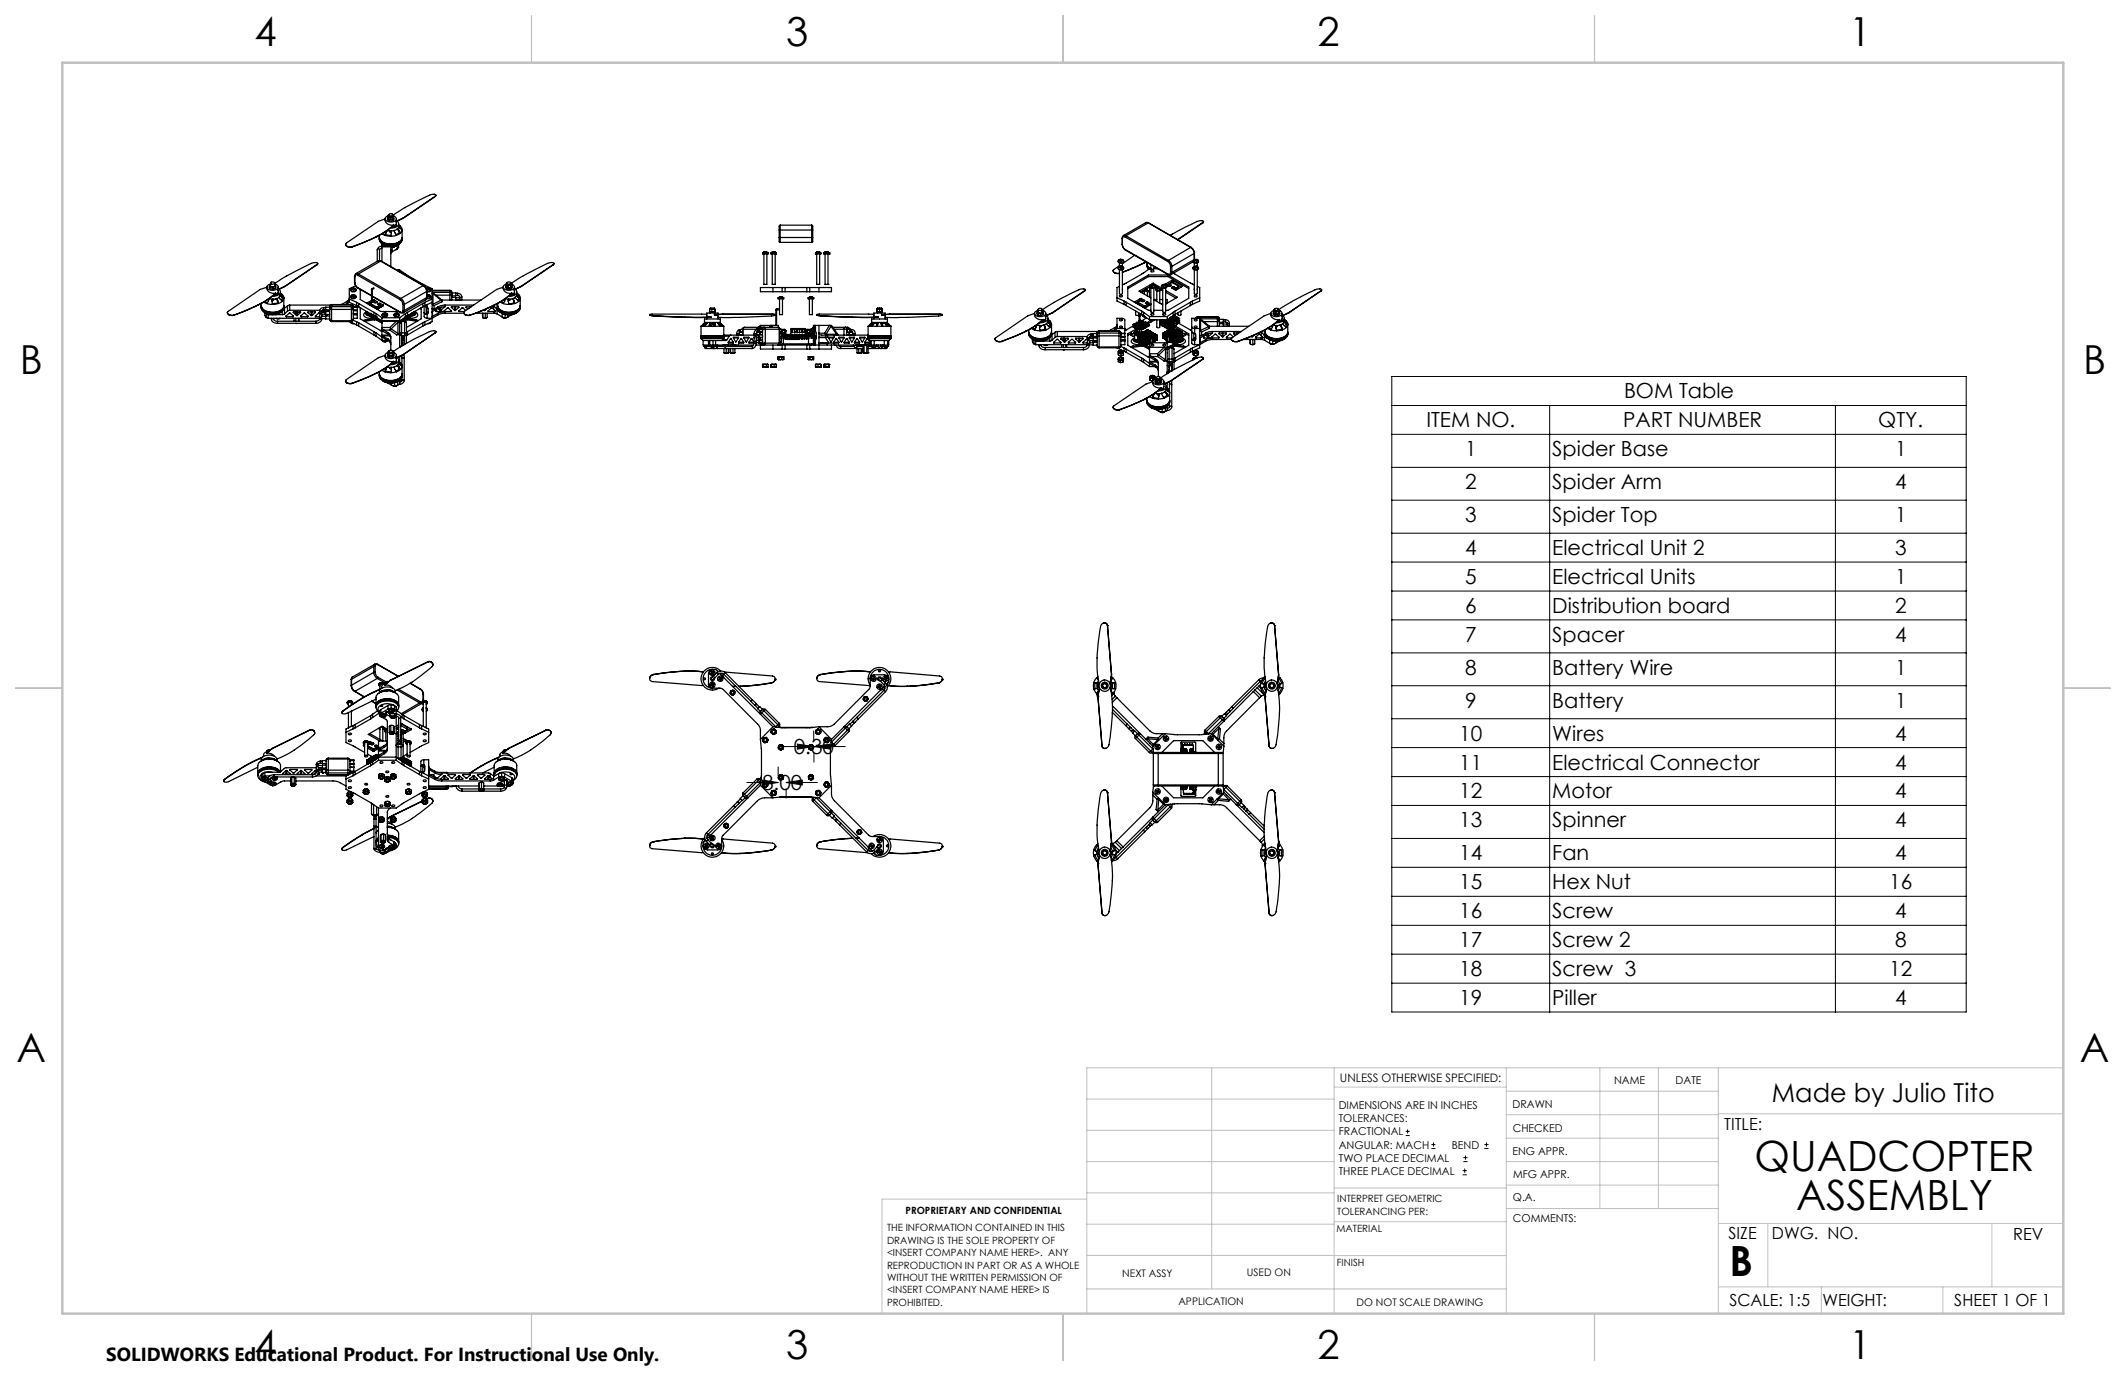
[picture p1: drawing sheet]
<svg xmlns="http://www.w3.org/2000/svg" width="432mm" height="279mm" viewBox="0 0 432 279" stroke-linecap="round" stroke-linejoin="round" font-family="sans-serif">
<defs><g id="words">
<g font-size="8.5">
<text x="356.4" y="237.7">QUADCOPTER</text>
<text x="364.8" y="245.8">ASSEMBLY</text>
<text x="351.3" y="259">B</text>
</g>
<g font-size="8.1">
<text x="51.7" y="9.3">4</text>
<text x="159.7" y="9.3">3</text>
<text x="267.6" y="9.3">2</text>
<text x="375.6" y="9.3">1</text>
<text x="4" y="76">B</text>
<text x="423.1" y="76">B</text>
<text x="3.3" y="215.7">A</text>
<text x="422.4" y="215.7">A</text>
<text x="51.7" y="276">4</text>
<text x="159.7" y="276">3</text>
<text x="267.6" y="276">2</text>
<text x="375.6" y="276">1</text>
</g>
<text font-size="5.3" x="359.9" y="223.8">Made by Julio Tito</text>
<g font-size="4.2">
<text x="329.8" y="80.9">BOM Table</text>
<text x="289.7" y="86.8">ITEM NO.</text>
<text x="329.7" y="86.8">PART NUMBER</text>
<text x="381.5" y="86.8">QTY.</text>
<text x="297.6" y="92.7">1</text>
<text x="315.3" y="92.7">Spider Base</text>
<text x="384.9" y="92.7">1</text>
<text x="297.6" y="99.3">2</text>
<text x="315.3" y="99.3">Spider Arm</text>
<text x="384.9" y="99.3">4</text>
<text x="297.6" y="106">3</text>
<text x="315.3" y="106">Spider Top</text>
<text x="384.9" y="106">1</text>
<text x="297.6" y="112.7">4</text>
<text x="315.3" y="112.7">Electrical Unit 2</text>
<text x="384.9" y="112.7">3</text>
<text x="297.6" y="118.6">5</text>
<text x="315.3" y="118.6">Electrical Units</text>
<text x="384.9" y="118.6">1</text>
<text x="297.6" y="124.5">6</text>
<text x="315.3" y="124.5">Distribution board</text>
<text x="384.9" y="124.5">2</text>
<text x="297.6" y="130.3">7</text>
<text x="315.3" y="130.3">Spacer</text>
<text x="384.9" y="130.3">4</text>
<text x="297.6" y="137">8</text>
<text x="315.3" y="137">Battery Wire</text>
<text x="384.9" y="137">1</text>
<text x="297.6" y="143.7">9</text>
<text x="315.3" y="143.7">Battery</text>
<text x="384.9" y="143.7">1</text>
<text x="161.2" y="153.2">0.30</text>
<text x="296.4" y="150.4">10</text>
<text x="315.3" y="150.4">Wires</text>
<text x="384.9" y="150.4">4</text>
<text x="154.8" y="160.5">8.00</text>
<text x="296.4" y="156.3">11</text>
<text x="315.3" y="156.3">Electrical Connector</text>
<text x="384.9" y="156.3">4</text>
<text x="296.4" y="162.1">12</text>
<text x="315.3" y="162.1">Motor</text>
<text x="384.9" y="162.1">4</text>
<text x="296.4" y="168">13</text>
<text x="315.3" y="168">Spinner</text>
<text x="384.9" y="168">4</text>
<text x="296.4" y="174.7">14</text>
<text x="315.3" y="174.7">Fan</text>
<text x="384.9" y="174.7">4</text>
<text x="296.4" y="180.6">15</text>
<text x="315.3" y="180.6">Hex Nut</text>
<text x="383.7" y="180.6">16</text>
<text x="296.4" y="186.4">16</text>
<text x="315.3" y="186.4">Screw</text>
<text x="384.9" y="186.4">4</text>
<text x="296.4" y="192.3">17</text>
<text x="315.3" y="192.3">Screw 2</text>
<text x="384.9" y="192.3">8</text>
<text x="296.4" y="198.2">18</text>
<text x="315.3" y="198.2">Screw 3</text>
<text x="383.7" y="198.2">12</text>
<text x="296.4" y="204.1">19</text>
<text x="315.3" y="204.1">Piller</text>
<text x="384.9" y="204.1">4</text>
</g>
<text font-size="3.8" x="21.6" y="276.3">SOLIDWORKS Educational Product. For Instructional Use Only.</text>
<g font-size="3.4">
<text x="350.2" y="229.5">TITLE:</text>
<text x="351.1" y="251.6">SIZE</text>
<text x="359.9" y="251.6">DWG. NO.</text>
<text x="408.9" y="251.7">REV</text>
<text x="351.2" y="265.2">SCALE: 1:5</text>
<text x="370.1" y="265.3">WEIGHT:</text>
<text x="396.9" y="265.2">SHEET 1 OF 1</text>
</g>
<text font-size="2.4" x="272.2" y="219.7">UNLESS OTHERWISE SPECIFIED:</text>
<g font-size="2.2">
<text x="327.8" y="220.1">NAME</text>
<text x="340.3" y="220.2">DATE</text>
<text x="271.9" y="225.3">DIMENSIONS ARE IN INCHES</text>
<text x="271.9" y="227.9">TOLERANCES:</text>
<text x="307.2" y="224.9">DRAWN</text>
<text x="271.9" y="230.6">FRACTIONAL</text>
<text x="271.9" y="233.2">ANGULAR: MACH</text>
<text x="294.9" y="233.2">BEND</text>
<text x="307.3" y="229.8">CHECKED</text>
<text x="271.9" y="235.9">TWO PLACE DECIMAL</text>
<text x="271.9" y="238.5">THREE PLACE DECIMAL</text>
<text x="307.2" y="234.4">ENG APPR.</text>
<text x="307.3" y="239.2">MFG APPR.</text>
<text x="307.3" y="243.9">Q.A.</text>
<text x="307.3" y="248.1">COMMENTS:</text>
</g>
<g font-size="2.1">
<text x="227.9" y="259.2">NEXT ASSY</text>
<text x="253.3" y="259.2">USED ON</text>
<text x="239.3" y="265">APPLICATION</text>
<text x="275.5" y="265.1">DO NOT SCALE DRAWING</text>
</g>
<g font-size="2">
<text x="271.6" y="244.1">INTERPRET GEOMETRIC</text>
<text x="180.2" y="250">THE INFORMATION CONTAINED IN THIS</text>
<text x="183.9" y="246.4">PROPRIETARY AND CONFIDENTIAL</text>
<text x="271.5" y="250.2">MATERIAL</text>
<text x="271.6" y="246.6">TOLERANCING PER:</text>
<text x="180.2" y="252.5">DRAWING IS THE SOLE PROPERTY OF</text>
<text x="180.2" y="255.1">&lt;INSERT COMPANY NAME HERE&gt;. ANY</text>
<text x="180.2" y="257.6">REPRODUCTION IN PART OR AS A WHOLE</text>
<text x="271.5" y="257">FINISH</text>
<text x="180.2" y="260.1">WITHOUT THE WRITTEN PERMISSION OF</text>
<text x="180.2" y="262.6">&lt;INSERT COMPANY NAME HERE&gt; IS</text>
<text x="180.2" y="265.2">PROHIBITED.</text>
</g>
</g></defs>
<g fill="none" stroke="#000" stroke-width=".25">
<path d="M88.4 39.9v-.1a.25 .25 0 0 0 0-.3 .25 .25 0 0 0-.3-.1h-.2a34.7 34.7 0 0 0-7.1 3.6l-.9 .7M88.4 39.9l-6.5 4.4M88.4 39.9h.1M88.5 39.6l-.1 .3M54.8 57.9l.2-.1-.1 .2M54.8 57.9l.1 .6M54.8 58l-.1 .2a.73 .73 0 0 0 .7 .5 .73 .73 0 0 0 .7-.5l-.2-.2M54.8 57.9l.1 .1M54.9 58l.3 .2M54.9 58v.2M54.9 58.5h.1M54.9 58.5v.1"/>
<path d="M54.9 58.2h.3M54.9 58.2v.4M55 57.7a.63 .63 0 0 0-.8 .6 .63 .63 0 0 0 .8 .6 1.1 1.1 0 0 0 1.5-.7l-.2-.3-.5-.2M55 57.5v.5M55.1 57.3h.4l.2 .1a.37 .37 0 0 1-.3 .3 .37 .37 0 0 1-.4-.3zM55.2 58.2l.2 .1M55.4 58.3v.4M55.7 58.2h-.5M55.7 58.2l-.3 .1M55.8 57.8v.1zM55.8 57.5v.5M55.8 57.9l-.1 .3"/>
<path d="M55.8 57.9l.1 .2M55.9 58.1l-.2 .1M55.9 58.1v.4M56 59.5l-2.1 1.6-1.4 .8M56 59.5a1.3 1.3 0 0 1-1.8-1.2l-1.4 .5-6.4 4.4a.38 .38 0 0 0-.2 .4 .38 .38 0 0 0 .3 .3M56 59.5v.1a14.1 14.1 0 0 1-3.5 2.3M56 59.8l.2 .1M56.2 59.7l.1 .1M56.3 59.8l.1-.3-.1 .3-.5 .1M56.5 58.8l-.1 .7-.3 .3-.5 .1M56.5 58.3l-.1 .5M56.7 58.7a.79 .79 0 0 1 .1 .9 .79 .79 0 0 1-.7 .5l-.9 .1"/>
<path d="M56.9 59.9l.4 .2M57 59.3a1.25 1.25 0 0 1-1.6 1.4l-.8-.1M57 59.5l.4 .3M57 59.6l.4 .2M57.4 59.8l.2 .7M57.9 58.1v.1M57.9 58.1l-1.5 .7M57.9 58.2l-1.5 .6M64.4 53.7l.1-.1a.73 .73 0 0 0-1.1-.2 51.7 51.7 0 0 0-7.6 4.2M64.4 53.7l-6.5 4.4M64.4 53.7v.1M64.4 53.8l-6.5 4.4"/>
<path d="M64.5 53.5l-.1 .3M70.2 49.6v.2l.3 .3M70.5 50l.4 .2 .6-.1M70.5 50.1l.4 .1h.6M70.5 50v.1M71.2 58.8a.56 .56 0 0 0 .6 .5 .56 .56 0 0 0 .5-.5M71.3 58.6l.5-.1a.33 .33 0 0 1 .4 .2 .33 .33 0 0 1-.2 .4l-.7-.2zM71.4 58.7h.1M71.5 50.1v.1M71.6 58.6l-.2 .1M71.6 58.6l.1 .1M71.7 58.6h-.1"/>
<path d="M71.7 58.7h-.2M71.7 58.7h.1M71.7 60h-.1M71.7 59.9v.1M71.7 58.6v.1M71.7 60l.1 .1M71.7 58.5l.1 .1M71.7 58.5v.1M71.8 59.9v.1M71.8 59.9h-.1M71.8 59.9l-.1 .1M71.8 58.6h.1"/>
<path d="M71.8 60h.1M71.8 58.6v.1M71.8 60v.1M71.8 58.7l.1 .1-.2-.1M71.8 58.6h.2M71.8 58.7v.1M71.9 58.6h.1M71.9 58.6h.2M71.9 60h.2M71.9 60l-.1 .2-.1-.2M72 57.3l.3 .8 .4 .4M72 56.1l.1 .1"/>
<path d="M72 57.3l.1 .1M72 56.1v1.2M72 58.6h.1M72.1 57.4l.2 .7 .3 .3M72.1 56.2v1.2M72.2 58l-1.3 .6v2.8M72.3 55.6l-.3 .5M72.3 55.6h.5M72.6 55.9a.33 .33 0 0 0-.4-.1 .33 .33 0 0 0-.1 .4M72.6 58.4l.1 .1M72.6 55.9l8.7 5M72.6 58.4l2.9 1.6"/>
<path d="M72.7 58.5l2.8 1.6M72.8 55.6l-.2 .3M72.8 55.6l8.6 5M73.2 58.8v2l4.2 2.5h3.5M73.2 58.8h.1M75.5 58.8h.1M75.5 58.8v2.6M75.6 58.6l-.1 .2M75.6 58.6v.2M75.6 58.8v2.5M75.6 58.8h.1M75.9 58.4l-.3 .2"/>
<path d="M76 58.6l-.4 .2M76.5 48l-2.5 1.1-2.5 1M76.5 48.1l-5 2.1M76.5 48v.1M76.6 50.7a.24 .24 0 0 1 .3-.1 .24 .24 0 0 1 .2 .1M76.6 50.7v2.4M76.8 53h.6M76.8 53h.5M76.8 53l-4.5 2.6M77 48.2a2.05 2.05 0 0 0 2.5 1.3l1.5-.3a3.2 3.2 0 0 1-3.8-.4zM77 48.5a1.8 1.8 0 0 0 2.1 1.3 2.42 2.42 0 0 0 2.6-1.2v-.1a1.77 1.77 0 0 1-2.2 1.5 2.05 2.05 0 0 1-2.5-1.3zM77.1 50.7v2.2"/>
<path d="M77.3 53l-4.5 2.6M77.3 53l8.6 5M77.4 53h-.1M77.4 53l8.6 5M77.6 50.4l-.5 .3M77.6 50l-.6 .2-.4 .5M77.6 47.5l.6 .3M77.6 50v.1M77.6 49.5v.5M77.6 50.1v3M77.6 50h1.8M77.6 50.1h1.8"/>
<path d="M77.7 49.6l.9 .4M77.8 49.4a3.5 3.5 0 0 0 3.2 0M78.2 47.8l1.2 .2M78.3 47.6l1.1 .2M78.3 47.6l-.1 .2M78.3 47.2v.2M78.3 47.4v.2M78.3 47.2l-.1 .6M78.4 46.9l-.1 .3M78.7 46.8l-.4 .6M78.8 44v.4l.5 .2M78.8 43.8l.3 .2"/>
<path d="M78.8 43.8v.2M78.8 43.9a.57 .57 0 0 0-.6 .5 .57 .57 0 0 0 .5 .6 1.36 1.36 0 0 0 1.8-.5l-.1-.3-.5-.3M78.8 44.2l-.1 .1a.71 .71 0 0 0 .5 .6 .71 .71 0 0 0 .8-.3v-.3l-.1-.1M78.8 44h.3M78.9 44.5l.1 .3zM79 43.6l-.2 .2M79 43.6v.2M79 43.5a.36 .36 0 0 1 .4-.2 .36 .36 0 0 1 .3 .5h-.6zM79.1 44l.2 .1M79.1 44h.5M79.2 46.9v.2h.2M79.3 46.9l.2 .3"/>
<path d="M79.3 44.1v.5M79.4 50h.1M79.4 50v.1M79.4 50.7v.2M79.4 50l.3 .2M79.4 50.1v4M79.4 51h.1M79.4 50.9h.1M79.4 51v.2M79.4 50.9v.1M79.4 46.8v1.2M79.4 50.1h.7"/>
<path d="M79.6 44l-.3 .1M79.7 51.1l-.3 .4M79.7 50.2v.9M79.8 43.6l.1 .2M79.8 44.4v.4v-.4M79.8 43.6v.2M79.8 43.6l.1 .1M79.8 44.4l-.5 .2M79.8 44v.4M79.8 44h-.2M79.9 43.8l-.3 .2M79.9 43.7l-.1 .7"/>
<path d="M79.9 43.7v.1M79.9 43.8l-.1 .2M80 45.6a13 13 0 0 1-3.5 2.4M80 45.6a1.3 1.3 0 0 1-1.8-1.2l-1.4 .5-6.5 4.5a.38 .38 0 0 0-.1 .3 .38 .38 0 0 0 .3 .3M80 45.6a11.7 11.7 0 0 1-3.5 2.5M80 46h.2M80 46.7l.5 1.1M80.1 50.1l-.4 .1M80.1 50.1l.6-.3v.7M80.2 45.9h.1M80.3 46l.1-.3-.1 .3h-.5M80.5 54.8l.4 .1 .2 .2"/>
<path d="M80.5 45v.5l-.2 .3-.7 .3M80.5 44.4l-.1 .5M80.5 47.8l-1.1 .2M80.6 46.5l.5 .5M80.7 54.9h.1M80.7 44.9a.73 .73 0 0 1 .2 .8 .73 .73 0 0 1-.6 .5l-1.1 .1M80.7 50.5l-1 .6M80.7 50.5l-.3 .2 .2-.1M80.7 46.4l.4 .4M80.8 54.9h.1M80.8 54.8h.4l1.5 1.1 3.2 1.8 1.9 .9v6.7l-1.5 .7M80.9 46.1l.8 .5"/>
<path d="M81 46a1.72 1.72 0 0 1-2.4 .8M81 45.7l.4 .3zM81 49.6v.6l-.3 .3M81 45.4v.6M81 45.9l.1 .1M81 49.6l-.9 .4-.7 .1M81.1 46l.3 .4M81.1 46.8v.2M81.1 47v.2M81.1 46.8l.3 .5M81.1 47.2l-.7 .4M81.1 47.2l.3 .1"/>
<path d="M81.4 47.3l-.9 .5M81.4 46l.3 .6M81.4 46h-.3M81.7 48.2l-.2 .6-.5 .4 .5-.4zM81.7 46.6l-.3 .7M81.7 46.6v1.8a1.87 1.87 0 0 1-2.2 1.3 2.05 2.05 0 0 1-2.5-1.3v-.6M81.9 44.3l-1.5 .6M81.9 44.3h.1M85.9 58a1.62 1.62 0 0 1 .7 1.2M85.9 58l-4.5 2.6M86 58l.4 .3 .3 .8M86 58h-.1"/>
<path d="M86.6 58.6l.4-.1a.33 .33 0 0 1 .4 .2 .33 .33 0 0 1-.2 .4h-.5M86.6 59.2v1.2M86.6 59.2l-4.5 2.6M86.7 59.9h.5a.28 .28 0 0 1 .3 .2 .28 .28 0 0 1-.2 .3l-.6 .1M86.7 59.9l.2 .1M86.7 59.9v.1M86.7 60h.2M86.7 59.1l-.1 .1M86.7 59.1v1.3M86.8 58.5l.1 .1M86.8 58.5v.1M86.9 58.6h.1"/>
<path d="M86.9 58.6l-.2 .2 .2-.1M86.9 58.7h.1M86.9 58.6v.1M86.9 60v.1M87 59.9l-.1 .1M87 59.9v.2M87 58.6v.1M87.1 58.7l.1 .1-.2-.1M87.1 58.6v.1M87.1 58.7h-.1M87.1 59.9v.1M87.1 59.9h-.1"/>
<path d="M87.2 58.5v.1M87.2 58.5l-.2 .1M87.2 58.6h-.1M87.5 58.8a.52 .52 0 0 1-.8 .4M87.8 58.9h3.6M87.8 59.3l1.9 1.6M87.8 59.1h3.6M87.9 59.4h3.5M87.9 59.6l-.1 .1M87.9 59.6v2.2M87.9 59.6l1.7 1.4M88.5 59.9h2.9"/>
<path d="M91.4 58.9l.3 .2 .1 .3M91.4 59.4v.5M91.4 59.4a.3 .3 0 0 1 .4 .3 .3 .3 0 0 1-.4 .2M91.4 59.1h.3l.1 .3M91.4 58.9v.2M91.4 59.1v.3M91.4 59.9v1M91.8 59.5h.8M91.8 59.4v1.5M92.6 59.5v.6h-.8M92.6 59.5h.4M93 59.5l.6 .3 .2 .5"/>
<path d="M93 59.5v.5M102.8 57.7v.5l.4 .2M102.8 58l-.1 .2a.73 .73 0 0 0 .6 .5 .73 .73 0 0 0 .7-.2l-.1-.5M102.8 57.7l.2 .2M102.8 57.7a.57 .57 0 0 0-.6 .5 .57 .57 0 0 0 .5 .6 1.28 1.28 0 0 0 1.8-.6l-.6-.5M102.9 57.6l.1 .3M102.9 57.6l.1-.1v.1M102.9 57.6l-.1 .1M102.9 58.3v.3M102.9 57.4v.2M103 57.4a.36 .36 0 0 1 .4-.2 .36 .36 0 0 1 .2 .4h-.5zM103 58.3v.3"/>
<path d="M103 57.9l.2 .1M103 57.9h.5M103.2 58v.4M103.5 57.9l-.3 .1M103.8 57.5l.1 .2M103.8 57.5v.1M103.8 57.9v.7M103.8 57.9h-.3M103.8 57.5l.1 .1M103.8 58.3v.3M103.9 57.7l-.4 .2M103.9 57.7l-.1 .2"/>
<path d="M103.9 57.6v.6l-.7 .2M103.9 57.6v.1M104 59.5l-2.1 1.6-1.4 .8M104 59.5a1.33 1.33 0 0 1-1.8-1.2l-1.3 .5-6.6 4.4a.38 .38 0 0 0-.1 .4 .38 .38 0 0 0 .3 .3M104 59.5v.1a14.1 14.1 0 0 1-3.5 2.3M104 59.8l.2 .1M104.2 59.7l.2 .1M104.4 59.5l-.1 .3M104.4 59.5l-.1 .3-.5 .1M104.5 58.8l-.1 .7-.8 .4M104.5 58.3l-.1 .5M104.7 58.7a.73 .73 0 0 1 .2 .9 .73 .73 0 0 1-.7 .4l-1 .2"/>
<path d="M105 59.3a1.3 1.3 0 0 1-1.8 1.4l-.6-.1M105 59.5l.3 .3M105 59.9l.3 .2M105 59.6l.3 .2M105.3 59.8l.4 .7M105.9 58.2l-1.5 .6M105.9 58.1v.1M105.9 58.1l-1.5 .7M112.4 53.7l.1-.1a.7 .7 0 0 0-1.1-.2 49.8 49.8 0 0 0-7.5 4.1M112.4 53.7l-6.5 4.4M112.4 53.7v.1M112.4 53.8l-6.5 4.4"/>
<path d="M112.5 53.5l-.1 .3M154.9 51.4v.2h1.1v-.2M154.9 51.4h1.1M155.2 51.6v6.1h.6v-6.1M155.3 51.2l-.4 .2M155.3 51.2h.1M155.3 51.2h-.1h.2M155.4 51.2h.2h-.1M155.4 51.2h.1M155.5 51.2h.1M155.5 51.2l.5 .2M156.6 51.4h1.1"/>
<path d="M156.6 51.4v.2h1.1v-.2M156.8 51.6v6.1h.6v-6.1M157 58.4v.8M157 51.2h.1M157 51.2l-.4 .2M157 51.2h-.2h.3M157.1 51.2h.1M157.1 51.2h.2M157.2 51.2h.1M157.3 51.2l.4 .2M158.3 48.2h.2M158.3 46.7h.2"/>
<path d="M158.3 48.2v.9l.2 .1M158.3 46.7v1.5M158.5 48.2v1M158.5 45.7v1M158.5 45.7l-.2 .2v.8M158.5 46.7v1.5M158.5 46.7h6.4M158.5 48.2h6.4M158.5 49.2h6.4M158.5 45.7h6.4M158.9 58.4h.6M158.9 59.2h.6"/>
<path d="M158.9 58.4h-4.5v.8h4.5M158.9 58.4v.8M159.5 58.4v.8M159.5 58.4h4.4M159.5 59.2h4.4M163.9 58.4h.6M163.9 59.2h.6M163.9 58.4v.8M164.5 58.4h4.4v.8h-4.4M164.5 58.4v.8M164.9 48.2v1M164.9 45.7v1"/>
<path d="M164.9 46.7h.2M164.9 48.2h.2M164.9 45.7l.2 .2v.8M164.9 46.7v1.5M165.1 48.2v.9l-.2 .1M165.1 46.7v1.5M165.6 51.4v.2h1.1v-.2M165.6 51.4h1.1M165.9 51.2h.1M165.9 51.6v6.1h.6v-6.1M166.1 51.2l-.5 .2M166.1 51.2h.1"/>
<path d="M166.1 51.2h-.2M166.2 51.2h.1M166.3 51.2h.1M166.3 51.2h-.1M166.3 58.4v.8M166.4 51.2l.3 .2M167.3 51.4h1.1M167.3 51.4v.2h1.1M167.6 51.2l-.3 .2M167.6 51.2h.1M167.6 51.6v6.1h.6M167.8 51.2h-.2"/>
<path d="M167.8 51.2h.1M167.9 51.2h.1M168 51.2h.1M168 51.2h.2M168.1 51.2h.1M168.2 57.7h.1M168.2 51.6v6.1M168.2 51.2l.2 .2M168.4 51.4h.1M168.4 51.6h.1M168.4 51.4v.2M220.3 59.1l.1-.2a.82 .82 0 0 0-1.2-.1l-4.5 2.2-3 1.9"/>
<path d="M220.3 59.1l-6.5 4.4M220.3 59.1h.1M220.4 58.8l-.1 .3M226.1 54.9v.3l.3 .2M226.4 55.4l1 .1M226.4 55.4l.5 .2 .5-.1M226.4 55.4h.1M227.1 53a.56 .56 0 0 0 .6 .4 .56 .56 0 0 0 .5-.4M227.1 54.4a.55 .55 0 0 0 .6 .4 .55 .55 0 0 0 .5-.4M227.2 54.2l.4-.2a.39 .39 0 0 1 .6 .4 .39 .39 0 0 1-.7 .3l-.4-.3zM227.2 52.8l.4-.1a.33 .33 0 0 1 .5 .1 .33 .33 0 0 1-.2 .5l-.7-.2zM227.4 52.9h.1"/>
<path d="M227.4 54.2v.1M227.4 54.8v4.8a.33 .33 0 0 0 .3 .2 .33 .33 0 0 0 .3-.2v-4.8M227.4 53.9l-1.2 .8a.38 .38 0 0 0-.1 .4 .38 .38 0 0 0 .3 .3M227.4 58.7v.1M227.4 53.4v.7M227.4 58.1l-.5 .3v2.7l1.4 .7M227.5 52.8h.1M227.5 52.8l-.1 .1M227.5 54.2h.1M227.5 54.2h-.1M227.6 54.2l-.2 .1M227.6 54.2v.1"/>
<path d="M227.6 54h.1M227.6 54v.2M227.6 52.7h.1M227.6 52.7v.1M227.6 54.3v.1M227.6 54.2v.2M227.6 52.9h-.2M227.6 54.4h.1M227.7 52.7v.1M227.7 54.2h.1M227.7 54v.2M227.7 52.7l-.1 .2"/>
<path d="M227.7 54.2l-.1 .1M227.7 54l-.1 .2M227.7 52.8l.1 .2-.2-.1M227.7 52.8h.2M227.7 54.3l-.1 .1M227.7 52.8v.2M227.7 52.8h.1M227.8 54.2l-.1 .1M227.8 54.2h.2M227.8 54.2h.1M227.9 49.6l.2 .6 .5 .6M227.9 52.8h-.2"/>
<path d="M227.9 48.4l.1 .1M227.9 49.6l.1 .1M227.9 48.4v1.2M227.9 52.8h.1M228 54.2h-.2M228 49.7l.2 .7 .3 .3M228 58.7v.1M228 48.5v1.2M228 53.4v.7M228 54.2l-.1 .1M228.2 47.8l-.3 .6M228.2 47.8l.5 .1"/>
<path d="M228.5 48.1a.35 .35 0 0 0-.4 0 .35 .35 0 0 0-.1 .4M228.5 50.7l.1 .1M228.5 48.1l8.7 5M228.5 50.7l8.7 4.9M228.6 50.8l8.6 4.9M228.7 47.9l-.2 .2M228.7 47.9l8.6 5M230.5 51.8l-2.5 1.8M232.1 59.4v.1M232.4 53.4l-4.4 1.8M232.4 53.4l-4.4 1.9M232.4 53.4h.1"/>
<path d="M232.4 59l-.2 .1-.1 .3M232.4 59.1l-.2 .1-.1 .2M232.4 59v.1M232.4 59.1v.7M232.4 59h.6M232.4 59.1h.6M232.5 58.8l-.1 .2M232.7 45.2l.6 .1M232.7 58.7l.3 .1v.2M232.7 45.2l.5 .1M232.7 45.2l-4.5 2.6M232.8 53.2l-.4 .2"/>
<path d="M232.9 58.6l.1 .1M232.9 53.6l.2 .4 .7 .6h-.3l-1.6 1.1-3.9 2.2M232.9 53.6l.2 .5 .5 .5M232.9 53.6l.2 .7 .3 .3M232.9 53.9l.4 .8M232.9 53.8l.5 .8M232.9 53.3v.3M233 58.6v.1M233 58.7v.1M233 59l.3 .1 .2 .3-.2-.3h-.3M233 59v.1M233 59.1v1"/>
<path d="M233.2 45.3h.1M233.2 45.3l-4.5 2.6M233.2 45.3l8.6 4.9M233.3 55.8l-4.2 2.5v2.3l4.2 2.4h.5M233.3 55.8v.4M233.3 55.8h3.9M233.3 56.2l-4.2 2.4M233.3 56.2h3.9M233.3 45.3l8.6 4.9M233.5 58.3v2M233.5 58.1a.56 .56 0 0 0 .6 .4 .56 .56 0 0 0 .5-.4l1.5 .9M233.5 58.2l-1.8 1.1"/>
<path d="M233.6 57.9l.3-.2a.51 .51 0 0 1 .7 .5 .6 .6 0 0 1-1.1-.2zM233.8 53.7v.8a.34 .34 0 0 0 .6 0v-.4M233.8 57.9h.2M233.8 57.9h.1M233.8 58.5v4.8a.34 .34 0 0 0 .6 0v-4.8M233.8 55a.29 .29 0 0 1 .3-.2 .29 .29 0 0 1 .2 .4h-.5zM234 57.9h-.2M234 57.9h.1M234 57.9v.2M234 57.8v.1M234 58.1h.1M234 57.8l.1 .2"/>
<path d="M234.1 57.7h.1M234.1 57.7l-.1 .1M234.1 58h.1M234.1 57.7v.2M234.1 57.9l-.1 .2M234.1 57.9h.1M234.1 57.9v.1M234.1 57.9l.3 .1M234.1 57.8l.1 .1M234.1 57.7v.1M234.1 57.8v.2M234.2 57.9h.2"/>
<path d="M234.2 57.9h-.1M234.2 57.5v.2M234.2 57.5l-2.8 1.6 2.4 1.4M234.2 57.5l1.9 1.1M234.4 57.9v.1M234.4 54.6h.8M234.7 58.6a.57 .57 0 0 0 .5 .5 .57 .57 0 0 0 .6-.3M234.9 59.1v2.1M235.1 58.3a.29 .29 0 0 0-.4 .3 .29 .29 0 0 0 .3 .3h.4l.4-.2M235.1 58.3l.1 .2M235.1 58.3v.1M235.1 58.3h.1"/>
<path d="M235.2 58.5l-.2 .1 .2-.1M235.2 58.5v.1M235.2 58.5h.1M235.2 58.4v.2v-.1M235.3 58.5l.2 .1M235.3 58.5h.1M235.3 58.5v.1M235.5 58.6h.1M235.5 59.1v2.4M235.9 58.1a.55 .55 0 0 0 .5 .4 .55 .55 0 0 0 .6-.4M236 57.9l.1-.1a.56 .56 0 0 1 .9 .3 .55 .55 0 0 1-.6 .3 .55 .55 0 0 1-.4-.5zM236.1 57.9h.3"/>
<path d="M236.1 58.5v4.8a.34 .34 0 0 0 .6 0v-4.8M236.2 57.9h-.1M236.2 57.9h.1M236.4 57.9l-.1 .2 .2-.1M236.4 57.9v.1M236.4 57.8h.1M236.4 57.8l-.2 .1M236.4 57.8v.2M236.4 57.8l.1 .2M236.5 57.9v.1M236.5 57.9h.1M236.5 57.7v.2"/>
<path d="M236.5 57.7l-.1 .1M236.6 57.9l.1 .1-.2-.1M236.6 57.9h-.1M236.7 59l2.4 1.4-2.4 1.3M236.7 59.3l2.1 1.2M236.8 57.6v.2M236.8 57.8l.8 .3M237.2 53.1l.4 .4 .1 .6M237.2 55.6v.1M237.2 55.7l.6 .1M237.2 55.8l4.2 2.5v2.3l-4.2 2.4h-.5M237.2 55.8v.4"/>
<path d="M237.2 56.2l4.2 2.4M237.3 52.9l-.1 .2M237.3 52.9a1.47 1.47 0 0 1 .7 1.2M237.5 57.7l.1 .4M237.6 57.7l-.1-.1 .6-.2 1.3 .7-.1 .1M237.6 57.7v.4M237.6 57.7l.2 .2M237.6 58.1h.1M237.7 54.1h.3M237.7 55.3a.35 .35 0 0 1-.1 .4 .35 .35 0 0 1-.4-.1M237.7 55.3h.3M237.7 54.1v1.2"/>
<path d="M237.8 57.9v.1M237.8 58l-.2 .1M238 56.9h.2M238 57.3h.2M238 56.9v.4M238 56.9l-1.2 .7M238 57.3l-1 .6M238 55.3l-.2 .5M238 54.1v1.2M238.1 58.4v.1M238.2 56.9l1.9 1.1M238.2 56.9v.4"/>
<path d="M238.2 57.3l1.7 1M238.2 58.6h.1M238.3 58.2h.2M238.3 58.6h.2M238.3 58.2v.4M238.3 58.2l-.2 .2M238.3 55.5l4.3 2.4M238.5 58.2l.3 .2M238.5 58.2v.4M238.5 58.6l.3 .2M238.8 58.4h.2M238.8 58.8h.2"/>
<path d="M238.8 58.4v.4M239 58.4v.4M239.3 58.2v.4M239.3 58.2l-.3 .2M239.3 58.6l-.3 .2M239.4 58.1l-.1 .5M240.1 58.2l-1.2 .7-.8-.4M240.1 58v.2M241.8 50.2a1.6 1.6 0 0 1 .7 1.3M241.8 50.2h.1M241.8 50.2l-4.5 2.7M241.9 50.2l.4 .4 .3 .8"/>
<path d="M242.3 54.4a.57 .57 0 0 0 .6 .5 .57 .57 0 0 0 .5-.5M242.3 53.2l-4.5 2.6M242.4 54.2a.55 .55 0 0 1 .9 .3 .6 .6 0 0 1-1-.2zM242.5 52.7l-.2 .5M242.5 51.5v1.2M242.5 51.5l-4.5 2.6M242.5 52.7l-4.5 2.6M242.6 52.7h.3a.33 .33 0 0 1 .4 .1 .33 .33 0 0 1-.2 .5l-.7-.2M242.6 54.8v4.8a.33 .33 0 0 0 .3 .2 .33 .33 0 0 0 .3-.2v-4.8M242.6 58.7v.1M242.6 53.4v.7M242.6 52.6l-.3 .6"/>
<path d="M242.6 51.4l-.1 .1M242.6 52.6l-.1 .1M242.6 51.4v1.2M242.6 52.7l.1 .1M242.6 54.1l.2 .1M242.6 54.1l.1 .1M242.6 54.1v.1M242.7 52.7h.1M242.7 52.7h-.1M242.7 52.8h.1M242.7 52.8l-.1 .2 .2-.2M242.7 54.2h.1"/>
<path d="M242.7 54.2v.2l.2-.1M242.7 54.2l.1 .1M242.8 52.8l.1 .1M242.8 52.7h.1M242.8 52.7v.2M242.8 54.2v.1M242.9 54.1l-.1 .1M242.9 54.1v.2M242.9 52.7v.2M243 52.8l.1 .2-.2-.1M243 54.2l.1 .1h-.2M243 54.2h.1"/>
<path d="M243 52.8h.1M243 54.2v.1M243 52.8l-.1 .1 .1-.1M243 54.2l-.1 .1M243 54.1v.1M243 54.1h-.1M243.1 52.7l-.1 .1M243.1 52.7h-.2M243.1 52.7v.1M243.2 58.7v.1M243.2 53.4v.7M243.2 58.1l.5 .3v2.7l-1.5 .7"/>
<path d="M243.4 53a.6 .6 0 0 1-.5 .4 .6 .6 0 0 1-.6-.2M244.3 45.2l.1-.1a.25 .25 0 0 0-.1-.3 .25 .25 0 0 0-.3 0l-.9 .2-5.4 2.8M244.3 45.2l-5.1 3.4M244.3 45.2v.1M244.3 45.3l-5.1 3.4M244.4 45l-.1 .3M268.3 59.1l.1-.2a.79 .79 0 0 0-1.2-.1l-4.5 2.2-2.9 1.9M268.3 59.1l-6.5 4.4M268.3 59.1h.1M268.4 58.8l-.1 .3M46.2 63.4v.2l.3 .3M46.5 63.9l.5 .1h.5"/>
<path d="M46.5 63.9l.5 .2 .5-.1M46.5 63.9h.1M47.5 64h.1M52.5 61.9l-2.4 1.1-2.6 1M52.5 61.9l-5 2.1M52.5 61.9h.1M53.1 62.1a1.82 1.82 0 0 0 1.9 1.3 2.22 2.22 0 0 0 2.6-1.3 1.7 1.7 0 0 1-1.8 1.3 2.55 2.55 0 0 1-2.7-1.1zM53.1 62.3a1.97 1.97 0 0 0 2.3 1.4 2.18 2.18 0 0 0 2.2-1.2v-.2a1.44 1.44 0 0 1-1.4 1.5 2.74 2.74 0 0 1-3.1-1.1zM53.6 61.3l.6 .3M53.7 63.5a2.91 2.91 0 0 0 3.3 0M53.8 61.2l.5 .3M53.8 63.3a3.4 3.4 0 0 0 3.1 0"/>
<path d="M53.8 63.5v.6l.3 .3M54 64.3l.3 .3-.1-.1M54.1 63.7h.1M54.1 63.7v.7M54.1 63.7l.4 .2M54.1 64.4l.4 .2M54.2 61.6l1.2 .2M54.5 63.9h.3M54.5 64.6h10.4M54.5 63.9v.7M54.7 60.6l-.5 1M55.1 64.9a1.1 1.1 0 0 0 1.3 .8"/>
<path d="M55.1 64.9a.22 .22 0 0 1 .3-.2 .22 .22 0 0 1 .2 .2M55.1 64.6v.3M55.3 60.7l.1 1.1M55.4 60.7l-.2 .5M55.6 64.9l.2 .2 .6 .1M55.6 60.7l-.1 .3h-.2M55.6 64.6v.3M56 63.9h1.3M56 60.7l.4 .6M56.1 64.6l.3 .1 .5-.1M56.1 64.7h.8M56.2 60.6l.2 .5"/>
<path d="M56.4 65.2v.5M56.4 65.7h7.8M56.4 65.2h7.8M56.4 61.1v.2M56.4 61.3v.2M56.4 61.1l.1 .5M56.4 61.5l-1.1 .2M56.4 61.5l.1 .1M56.5 61.6l-1.1 .2M56.6 60.3l.8 .9M57.3 60.3l-.4-.3 .5 .6M57.3 60.3l.1 .1"/>
<path d="M57.3 60.1v.2M57.3 60.1l.3 .4M57.3 63.2v.7M57.4 60.4l-.2 .6M57.4 61.2l-.9 .4M57.4 60.4l.2 .1M57.6 60.5l-.2 .7M57.6 60.5v1.8a2.22 2.22 0 0 1-2.6 1.3 1.74 1.74 0 0 1-1.9-2M57.6 62.5h.2M57.8 63.7l-.5 .2M57.8 62.5v1.2M58.2 64.3l-.1-.1 .7-.7 .8 .7-.1 .1"/>
<path d="M58.2 64.3h1.3M58.2 64.1v.2M58.4 62.1l-.6 .4M58.4 63.2l-.6 .5M58.4 62.1v1.1M58.8 63l-.4 .2M58.8 61.9l-.4 .2M58.8 61.9h8.3M58.8 63h6.1M58.8 61.9v1.1M59.5 64.1v.2M59.6 63.5v-.2h1.4v.2"/>
<path d="M59.6 63.5l.6 .6M59.6 63.4v.1M59.7 64.6v.6M60 63.3l.2 .4M60 63.5h.1M60 63.5l.2-.1 .2 .1h-.3M60.1 65.7h.2M60.1 64.6v.6M60.1 63.4l-.1 .1M60.1 63.3l.1 .1M60.2 64.1h.2M60.2 63.7v.4"/>
<path d="M60.2 63.3v.1M60.4 63.4l.1 .1M60.4 63.6l-.2 .1M60.4 63.7v.4M60.4 63.4h.1l-.1 .3M60.4 63.7h-.2M60.4 63.3v.1M60.6 64.6v.6M60.7 64.6v.6M61 63.5l-.6 .6M61 63.4v.1M61.2 64.3l-.1-.1 .7-.7 .8 .7-.1 .1"/>
<path d="M61.2 64.3h1.3M61.2 64.1v.2M62.5 64.1v.2M62.5 63.5l.1-.2h1.4v.2M62.5 63.5l.7 .6M62.5 63.4v.1M63.2 64.1h.2M63.2 63.3v.8M63.4 63.3v.8M64 63.5l-.6 .6M64 63.4v.1M64.1 64.3h.8"/>
<path d="M64.1 64.1v.2M64.2 65.2v.5M64.9 64.6l-.1 .4-.6 .2M64.9 64.6l.3 .2M64.9 63.6l-.2-.1-.7 .7 .1 .1M64.9 63.1l.2 .2 .3-.1M64.9 63.1v1.5M65.2 64.6l.1 .1M65.2 64.6v.2M65.3 63.8h.8M65.3 64.7h.8M65.4 64.7l-.3 .6-.5 .3-.4 .1"/>
<path d="M65.4 63.8v.5l-.2 .3M65.4 63.1l-.2 .6 .1 .1M65.4 64l.1 .2M65.4 64.7l-.2 .1M65.4 63.4h.7M65.4 64.2h.7M65.4 63h1.6M65.4 64.1v.1M65.8 62.4l-.6 .2-.3 .5M65.8 62.9l-.4 .2M65.8 62.4v.5M65.8 62.9h.3"/>
<path d="M65.8 62.4h.3M65.9 63.8l.3 .3M66.1 62.4v.6h.9M66.1 63.3v.6h.9M66.1 64.2v.6h.9M66.1 63.3l-.6 .1M66.1 64.2h.9M66.1 64.2h.1M66.2 64.1h.2M66.2 63.9v.2M66.4 63.9v.2M66.6 63.9l-.2 .2"/>
<path d="M67 64.9v.2l.3 .2M67 64.9l.3 .2M67 63.3h-.9M67 62.4h-.9M67 62.3v2.6M67.3 61.8l-.3 .2v.3M67.3 62.3v.5M67.3 62.3a.3 .3 0 0 0-.3 .2 .3 .3 0 0 0 .3 .3M67.3 61.9l-.2 .1-.1 .3M67.3 61.8v.1M67.3 65.1v.2M67.3 62.8h4.1"/>
<path d="M67.3 61.8h4.1M67.3 65.3h4.1M67.3 62.3h4.1M67.3 61.9v.4M67.3 62.8v2.3M67.3 65.1h4.1M67.3 61.9h4.1M70.2 77.3v.2l.3 .3M70.2 77.3h.1M70.5 77.8h1M70.5 77.8l.5 .1h.5M70.5 77.8h.1"/>
<path d="M70.6 61.1l-1.4 .7M70.6 61.1v.4M70.9 61l-.1 .3-.7 .5M70.9 60.6l-.3 .5M70.9 65.3h.1M70.9 60.7l1.5 .7M70.9 61.4l1.5 .7M70.9 61.4l-.5 .4M70.9 65.3l1.5 .7M71.2 60.2a.55 .55 0 0 0 .6 .5 .55 .55 0 0 0 .5-.5M71.2 65.4l.5 .3M71.3 60l.5-.1a.36 .36 0 0 1 .4 .1 .36 .36 0 0 1 0 .4 .53 .53 0 0 1-.6 .1 .53 .53 0 0 1-.3-.5z"/>
<path d="M71.4 61.8l.3 .2 .1 .3M71.4 62.3v.5M71.4 62.3a.3 .3 0 0 1 .4 .2 .3 .3 0 0 1-.4 .3M71.4 61.9l.2 .1 .2 .3M71.4 61.8v.1M71.4 65.1v.2M71.4 61.9v.4M71.4 62.8v2.3M71.4 60h.3M71.4 60l.1 .1M71.5 77.8v.1M71.6 60h-.2"/>
<path d="M71.6 60h.1M71.7 60.1h.1M71.7 65.7h.2M71.7 65.6v.1M71.7 60.1l.1 .2M71.8 64.9l-.1 .2-.3 .2M71.8 64.9l-.4 .2M71.8 62.4h.8M71.8 63h.8M71.8 63.7h.8M71.8 63.1h.8M71.8 60.1v.2"/>
<path d="M71.8 62.3v2.6M71.8 63.9h.8M71.8 65l.6 .3M71.9 60h.1M71.8 63.7h.1M71.9 60l.2 .1M72.1 62.4h.1M72.1 60v.1M72.1 63v.1M72.1 60l-.1 .1M72.1 62.3l-.1 .1M72.1 62.3v.1"/>
<path d="M72.1 63.7h.1M72.4 61.4l.4 .2M72.4 62.1l.4 .2M72.4 65.3l.4 .2M72.4 66l.4 .2M72.4 61.4v.7M72.4 65.3v.7M72.6 62.4v.6M72.6 63.1v.6M72.6 63.7v.9h-.8M72.6 62.1v.3M72.6 63v.1"/>
<path d="M72.8 61.6l3.2 1.8M72.8 61.6v.7M72.8 65.5v.7M72.8 62.3l3.2 1.8M72.8 65.5l3.2 1.8M72.8 66.2l3.2 1.8M73.2 62.5v2.2l4.2 2.5h.2M73.4 62.6l-.2 .2M74.2 64.9l-.4 .2M74.2 65.2h-.2M74.2 64.9l1.9-.2v.2M74.2 64.9v.3"/>
<path d="M74.4 63.3a.62 .62 0 0 0-.5 .7 .62 .62 0 0 0 .7 .6l1.1-.1M74.5 61.6h.1M74.5 63.3v.3M74.5 63.3l.3 .3 .4 .1M74.5 63.9l-.1-.5a.53 .53 0 0 0 .1 .6 .53 .53 0 0 0 .6 .1M74.5 63.6l3 1.7v-.1M74.5 63.6v.3M74.5 63.9l3.1 1.7-1-.5M74.9 61.8h.1M75 61.6l.2 .1M75 61.7h.1M75 61.7l-.1 .1"/>
<path d="M75 61.7v.1M75 61.6h.1M75.1 61.7v.2l-.1-.1M75.1 61.7h.1M75.1 61.7v.1M75.1 61.8l.1 .2M75.1 61.8v.1M75.2 63.6h.1M75.2 63.6v.1M75.2 63.7h.1M75.2 61.8h-.1M75.2 61.6l.1 .4"/>
<path d="M75.2 61.6h-.1M75.3 61.6v.4M75.3 61.6l1.2 .7M75.3 62l1.2 .7M75.4 61.4v.1M75.5 62.1v.1M75.5 61l-1 .6M75.5 61.3l-.7 .4M75.5 63.9h.1M75.6 60.2l5.7 3.3M75.6 62.2h.1M75.6 60.1l5.7 3.3"/>
<path d="M75.6 63.9h.1M75.6 61.3l-.3 .3M75.6 61.3l.5 .2 .5-.2M75.7 62.2h.1M75.7 62.2v.1M75.7 60.9h.3M75.7 61.2h.3M75.7 60.9h-.1M75.7 60.9v.3M75.7 61.2l-.1 .1M75.9 64l.1 .1M75.9 61.2h-.3"/>
<path d="M76 63.4l.4 .3M76 64.1l.4 .2M76 67.3l.4 .3M76 68l.4 .3M76 60.9v.3M76 63.4v.7M76 67.3v.7M76 60.9l.6 .3M76 61.2l.4 .3M76 64.1h.1M76 62.4h.1M76.1 64.9l.5 .2"/>
<path d="M76.1 64.9l-1.9 .3M76.3 64.3h.1M76.4 63.7v.6M76.4 67.6v.7M76.4 64.3l1.2 .9h3.6l1.1-.9M76.4 62.6h.1M76.4 63.7l1.2 .8M76.4 67.6l2.4 1.5M76.4 68.3l1.2 .8M76.5 75.7l-5 2.1M76.5 75.8l-5 2.1M76.5 62.3h.2"/>
<path d="M76.5 62.7h.2M76.5 62.3v.4M76.5 75.7v.1M76.6 61.2v.1M76.6 65.1h.1M76.7 62.7h.1M76.7 62.7v.1M76.7 62.3v.4M76.8 61.7v.1M76.8 61.8l.2 .3M77 61.6h.2M77 61.9h.1"/>
<path d="M77 61.9h.2M77 61.6v.3M77 61.6l-.2 .1M77 62.5h.1M77 76a1.45 1.45 0 0 0 1.5 1.4 2.67 2.67 0 0 0 3.1-1.1l.1-.3M77 76a2.18 2.18 0 0 0 2.7 1.3 1.8 1.8 0 0 0 2-1.3M77 76.2a1.89 1.89 0 0 0 2.3 1.3 2.08 2.08 0 0 0 2.4-1.3 1.54 1.54 0 0 1-1.6 1.4 2.62 2.62 0 0 1-3-1zM77 62.1v.4M77 62.5l-.3 .2M77 62.1l-.3 .2M77.1 62.1v.4l-.4 .2M77.2 61.9v.1"/>
<path d="M77.2 62.2v.2M77.2 61.6l.6 .3M77.2 61.6v.3M77.2 61.9l.4 .3M77.3 61.9l-.2 .2M77.3 62.1v.3M77.3 62l-.2 .1M77.3 62l-.2 .2M77.4 62.1v.2M77.4 62.1l-.3 .1M77.5 62.2h.1M77.5 65.2l.1 .1"/>
<path d="M77.6 75.2l.6 .3M77.6 67l-.3 .1M77.6 64.5v4.6M77.6 64.5h3.6M77.6 69.1h1.1M77.6 63.9a.56 .56 0 0 0 .6 .4 .56 .56 0 0 0 .5-.4M77.6 62.2l-.6 .3M77.6 69.1l.1 .2M77.6 68.2h1.6M77.6 68.2l1.2 .6M77.7 69.3l.5 .1M77.7 69.1v.2"/>
<path d="M77.7 63.7l.3-.1a.51 .51 0 0 1 .7 .4 .6 .6 0 0 1-1.1-.2zM77.7 77.3a2.97 2.97 0 0 0 3.3 0M77.7 67.2h-.1l1.2 .6M77.8 77.1a3.5 3.5 0 0 0 3.2 0M77.8 61.9v.2M77.8 62.1l-1.2 .7M77.9 63.7h.1M77.9 63.7h.2M78 67h1.2M78 67l.8 .5M78.1 63.7h-.2M78.1 63.7h.1"/>
<path d="M78.1 63.7v.2M78.1 63.6v.1M78.1 63.9h.1M78.1 63.6l.1 .2M78.2 63.6h.1M78.2 63.6h-.1M78.2 63.8h.1M78.2 63.6v.2M78.2 63.8l-.1 .1M78.2 72.2l-1.4 .4-6.5 4.5a.38 .38 0 0 0-.1 .4 .38 .38 0 0 0 .3 .3M78.2 72.1a1.29 1.29 0 0 0 1.8 1.3M78.2 75.5l1.2 .2"/>
<path d="M78.2 69.1v.3M78.2 63.7v.1M78.2 63.7l.3 .1M78.2 63.6v.1M78.2 63.7h.1M78.3 75.3l1.1 .2M78.3 75.3l-.1 .2M78.3 74.9v.3M78.3 75.2v.1M78.3 74.9l-.1 .6M78.4 74.6l-.1 .3M78.5 63.8h.1"/>
<path d="M78.7 69.1l-.5 .3M78.7 74.5l-.4 .7M78.7 77.8l.8 .4M78.8 71.5v.5l.2 .1M78.8 71.9l-.1 .1a.7 .7 0 0 0 .5 .6 .7 .7 0 0 0 .8-.3l-.1-.4M78.8 71.6a.57 .57 0 0 0-.6 .5 .57 .57 0 0 0 .5 .6 1.28 1.28 0 0 0 1.8-.6l-.6-.5M78.8 67.5l.3 .3 .3 .5v2.8M78.8 68.8l.3 .3 .3 .5M78.8 67.8l.3 .3 .3 .6M78.8 69.1l.3 .3 .3 .6M78.8 67.5v.3M78.8 68.8v.3"/>
<path d="M78.8 71.5l.2 .1M78.9 72.2l.1 .3zM78.9 71.4l.1 .2M78.9 71.4l-.1 .1M79 71.6l.1 .2M79 71.6l.4 .2M79 71.3l-.1 .1M79 71.3v.2M79 72.1l.1 .1M79 71.2a.42 .42 0 0 1 .4-.1 .42 .42 0 0 1 .3 .3 .4 .4 0 0 1-.4 .2 .4 .4 0 0 1-.3-.4zM79 68.1h-1.4v.1M79.1 71.8v.4"/>
<path d="M79.2 74.6v.2l.2 .1M79.2 66.5l.1 .3M79.2 66.5h-1.6l.4 .5M79.2 67l1.3 1M79.3 74.6l.2 .3M79.3 66.8l-.1 .2M79.3 66.8h.1M79.4 71.8h-.3M79.4 71.8h.3M79.4 74.5v1.2M79.4 66.8l1.4 .9M79.5 78.2l.7 .2"/>
<path d="M79.5 77.8v.4M79.7 72.2h-.6M79.7 71.8v.4M79.8 71.3h.1M79.8 71.3v.3M79.8 72.1l.1 .2-.1 .2zM79.8 71.3l.1 .2M79.8 71.3v.2M79.8 71.6l-.4 .2M79.8 71.6l-.1 .2M79.8 78.4h.8M79.9 71.5v.4l-.2 .3"/>
<path d="M79.9 71.5l-.1 .1M80 73.4l-1.2 1-2.3 1.3M80 73.4h-.1a13.1 13.1 0 0 1-3.4 2.4M80 73.7h.2M80 63.9a.55 .55 0 0 0 .6 .5 .55 .55 0 0 0 .5-.5M80 74.5l.5 1M80.1 63.7a.61 .61 0 0 1 1 .3 .55 .55 0 0 1-.6 .2 .55 .55 0 0 1-.4-.5zM80.2 77.7v.7M80.2 73.6l.1 .1M80.3 63.7h.2M80.3 63.7h.1M80.3 73.7h-.5"/>
<path d="M80.4 73.4l-.1 .3M80.5 63.7h.1M80.5 63.7l-.1 .2 .2-.1M80.5 63.7v.2M80.5 72.7l-.1 .7-.8 .4M80.5 72.1l-.1 .6M80.5 75.5l-1.1 .2M80.5 63.7v.1M80.5 63.6v.1M80.5 63.6l.1 .2M80.5 68h.7M80.6 63.7v.1"/>
<path d="M80.6 74.3l.5 .5M80.6 63.7h.1M80.6 63.6v.1M80.6 63.6h-.1M80.7 63.7l.2 .1-.3-.1M80.7 72.6a.77 .77 0 0 1 .2 .9 .77 .77 0 0 1-.7 .4l-1 .1M80.7 63.7l-.1 .1M80.7 78.2l-.4 .2-.5-.1M80.7 74.1l.4 .4M80.8 78.2l-.6 .2M80.8 67.7l-.3 .3M80.8 65.4v-.1l-.3-.1-1.3 1.3"/>
<path d="M80.8 65.4v2.3M80.8 65.4l-1.4 1.4M80.9 73.8l.8 .6M81 73.7a1.77 1.77 0 0 1-2.4 .8M81 73.4l.4 .3M81 73.1v.6M81 73.7h.1M81.1 73.7l.3 .4M81.1 74.5v.3M81.1 74.8v.1M81.1 74.5l.3 .5M81.1 74.9l-.7 .5"/>
<path d="M81.1 74.9l.3 .1M81.2 65.6h.1M81.2 77.2h.1M81.2 64.5v6M81.2 72.4v1.1M81.2 77.2v.8l-.4 .2M81.2 77.2l-.4 .2v.8M81.3 60.9l.3 .2 .2 .7M81.3 63.4v.1M81.3 63.5h.6M81.4 70.4l-.2-.2v.2M81.4 75l-.9 .5"/>
<path d="M81.4 73.7l.3 .7M81.4 73.7h-.3M81.4 60.6l-.1 .3M81.4 60.6a1.62 1.62 0 0 1 .7 1.2M81.6 65.2l-.4 .2v.2M81.6 68.4a.32 .32 0 0 1 .3-.2 .32 .32 0 0 1 .3 .2M81.6 67.6v.6M81.6 67.6a.3 .3 0 0 0-.4 .3 .3 .3 0 0 0 .4 .3M81.6 65.3l-.4 .1v.2M81.6 65.2a.3 .3 0 0 1 .3-.3 .3 .3 0 0 1 .3 .3M81.6 65.2v.1M81.6 68.2h.6"/>
<path d="M81.6 65.3v2.3M81.6 68.2v2.1M81.6 65.2h.6M81.6 65.3h.6M81.6 67.6h.6M81.6 65.1l-.4 .2M81.6 77.3l-.4 .3M81.6 69.1v.8M81.6 72.1v.7M81.6 69a.26 .26 0 0 1 .3-.4 .26 .26 0 0 1 .2 .4M81.6 68.9a.23 .23 0 0 1 .3-.3 .23 .23 0 0 1 .2 .3M81.6 69.1v.2"/>
<path d="M81.6 69.6v.3M81.6 70v.2M81.6 77.3a.24 .24 0 0 1 .3-.2 .24 .24 0 0 1 .2 .2M81.6 72.8a.24 .24 0 0 1 .3-.2 .24 .24 0 0 1 .2 .2M81.6 69.1a.24 .24 0 0 1 .3-.2 .24 .24 0 0 1 .2 .2M81.6 69.9l.2 .2 .3-.2M81.6 68.9v.2M81.6 69.9v.3M81.6 72.8v1.4M81.6 76.6v.7M81.7 74.3v1.6a2.4 2.4 0 0 1-3.2 1.3 1.48 1.48 0 0 1-1.5-1.7M81.7 74.4l-.3 .6"/>
<path d="M81.8 61.8h.3M81.8 63a.33 .33 0 0 1-.1 .4 .33 .33 0 0 1-.4 0M81.8 63h.3M81.8 61.8v1.2M81.9 72l-1.5 .7M81.9 72h.1M82.1 77.3a1.1 1.1 0 0 1-1.1 .8M82.1 69.1v.8M82.1 71.9v.9M82.1 69.1l.1 .2M82.1 69.6v.3M82.1 68.9v.2"/>
<path d="M82.1 69.9v.1M82.1 72.8v4.5M82.1 63l-.2 .5M82.1 61.8v1.2M82.2 65.2l.3 .2v.2M82.2 67.6v.6M82.2 67.6a.3 .3 0 0 1 .4 .3 .3 .3 0 0 1-.4 .3M82.2 65.3l.2 .1 .1 .2M82.2 65.2v.1M82.2 65.3v2.3M82.2 68.2v1.7M82.3 64.3h.1"/>
<path d="M82.3 63.7v.6M82.3 63.7l-1.1 .8M82.4 64.3h.1M82.4 64.3h-.1M82.5 65.6v4.1M82.7 64.9l1.8 .3M82.7 64.7v.2M82.7 64.1h.1M82.7 64.7l1.8 .2M82.8 64.1h.1M82.8 63.4l-.5 .3M82.8 64.1l-.5 .2"/>
<path d="M82.8 67.3l-.3 .2M82.8 68l-.3 .1M82.8 63.4v.7M82.8 67.3v.7M82.8 64.1h-.1M83 63.9h.1M83.1 63.9h.1M83.1 63.9h-.1M83.4 63.7h.1M83.5 63.6v.1M83.5 63.7h-.1M83.7 63.5h.1"/>
<path d="M83.9 63.5h.1M83.9 63.5h-.2M84.1 63.3h.1M84.2 63.9l.1-.5a.51 .51 0 0 1 0 .6 .51 .51 0 0 1-.7 .1M84.2 63.9l-2.1 1.1 .6-.1M84.2 63.6v.3M84.2 63.6l-2.4 1.3M84.2 63.3l-.2 .3-.5 .1M84.2 63.3v.3M84.2 63.3h.1M84.2 63.3h-.1M84.3 63.3a.63 .63 0 0 1 .5 .8 .63 .63 0 0 1-.7 .5l-1.1-.1"/>
<path d="M84.5 64.9l.4 .2M84.5 65.2h.2M84.5 64.9v.3M85.3 62.6l.2 .2M85.5 62.5v2.2l-3 1.8M85.9 61.6v.7M85.9 65.5v.7M85.9 61.6l-3.1 1.8M85.9 62.3l-3.1 1.8M85.9 65.5l-3.1 1.8M85.9 66.2l-3.1 1.8M86.1 63.5l.2 .2 .3 .1"/>
<path d="M86.3 61.4l-.4 .2M86.3 62.1l-.4 .2M86.3 65.3l-.4 .2M86.3 66l-.4 .2M86.3 61.4v.7M86.3 65.3v.7M86.4 60.9l-4.5 2.6M86.6 62.3l.1 .1M86.6 62.3l-.4-.2-.1 2.2 .2 .2 .4 .1M86.6 63.8h.1M86.6 62.3v1.5M86.6 60.4l-.2 .5"/>
<path d="M86.6 62.4v1.1M86.6 60.4l-4.5 2.6M86.7 60.4l-.3 .5M86.7 60.4h-.1M86.7 62.4l.3 .2v1l-.3 .2M86.7 61.8v.6M86.7 63.8v.8M86.7 64.6h1.1M86.9 60h.1M86.9 60l-.1 .2 .2-.1M86.9 60v.1v-.1M87 60.1h.1"/>
<path d="M87 63.3l-.1 .2h-.2M87.1 60l.1 .1h-.2M87.3 65.7h-.4M87.3 65.5v.2M87.5 65.4l-.2 .3M87.5 60.2a.55 .55 0 0 1-.3 .5 .55 .55 0 0 1-.6-.1M87.8 62.7v.1h.4M87.8 61.7l.1 .2M87.8 64.2h.1M87.8 60.7l-1.5 .7M87.8 61.4l-1.5 .7M87.8 64.6l-1.5 .7"/>
<path d="M87.8 63.3v.1M87.8 63.3v.9M87.9 61.9l.3 .2M87.9 61.8v.1M88.2 62.1v.7M88.4 67.6l.1-.2a.82 .82 0 0 0-1.2-.1l-3.9 1.9-3.6 2.2M88.4 67.6l-6.5 4.4M88.4 67.6h.1M88.4 62.9l.3 .2-.1 .2M88.5 67.3l-.1 .3M88.6 63.3h1.7M88.6 63.1v.2"/>
<path d="M88.9 62.7l.5 .3M89 62.3l-.8 .5M89 62.3v.3M89 63.6v.3M89 62.6l-1.2 .7M89 63.9l-1.2 .7M89 63.6l-1.2 .6M89.4 63h.1M89.4 62.5v.5M89.5 62.4v.6M89.6 61l.1 .3M89.6 61l-1.7 .8"/>
<path d="M89.7 60.9v.4M89.7 61.3l-1.5 .8M89.7 60.9h8M90.3 63.3l-.1-.2 .7-.6 .8 .7-.1 .1M90.3 63.1v.2M90.3 62.3l-.8 .7M90.4 61.9l-1.4 .4M90.4 61.9v.4l-1.4 .3M90.4 63.3l-1.4 .3M90.4 63.6l-1.4 .3M90.4 63.3h1.2M90.4 61.9h5.8"/>
<path d="M90.4 63.3v.3M90.4 63.6h3.8M91.6 63.1v.2M91.7 62.4v-.1h1.5v.1M91.7 62.4l.7 .6M91.7 62.3v.1M91.8 60.4h.8v.5M92.4 63h.1M92.4 62.3v.7M92.5 62.3v.7M92.6 60h.4M92.6 60.5h.7"/>
<path d="M93 60l.3 .3M93.2 62.4l-.7 .6M93.2 62.3v.1M93.3 63.3h1M93.3 63.1v.2M93.3 60.3l.2 .6h-.9M93.3 60.3l.2 .1 .3-.1M93.3 60.9h.1M93.8 60.3v.6M94.2 63.4v.3l.3 .2M94.5 63.9l.5 .1h.5M94.5 63.9l.5 .2 .5-.1"/>
<path d="M94.5 63.9h.1M94.6 63l-.6-.5h-.2l-.6 .6 .1 .2M94.7 62.4l.3 .4M94.7 62.3v.1M95.4 62.3v.2M95.5 62.3v.1M95.5 64h.1M95.7 62.3h-1v.1M96.6 63.6h3.7M97.6 63.2v.1M98 63.6l.1 .9M98.1 64.5l.5 .1"/>
<path d="M98.1 63.6v.9M98.2 62.9l.1 .1M98.3 63h.2M98.3 62.9v.1M98.5 62.8v.2M98.6 63.6v1M98.9 62.7l-.4 .3M99 63.6v.9l-.4 .1M99.2 63.3h1.1M99.2 63.1v.2M100.2 62.1h.1M100.3 62.8l.3 .4-.1 .1"/>
<path d="M100.3 63.3h.2M100.3 63.6l.7 .1M100.3 62.8l-.5-.3-.7 .6 .1 .2M100.3 62.1v.7M100.3 63.3v.3M100.3 62.1h.1M100.3 62.1l1.1 1.2M100.3 62v.1M100.5 61.9l-5 2.1M100.5 61.9l-2.5 1.1-2.5 1M100.5 61.9h.1M100.5 63.1v.2"/>
<path d="M100.9 61.7l.1 2M101 61.7h.1M101 63.7l1 .6M101.1 62.1a2.13 2.13 0 0 0 2.5 1.3 1.91 1.91 0 0 0 2.1-1.3 2.07 2.07 0 0 1-2.5 1.4 1.93 1.93 0 0 1-2.1-1.4zM101.1 62.3a1.62 1.62 0 0 0 1.7 1.3 2.33 2.33 0 0 0 2.9-1.2v-.1a1.55 1.55 0 0 1-1.7 1.5 2.44 2.44 0 0 1-2.9-1.2zM101.4 63.2v.1M101.4 63.3l.6 .3M101.6 61.3l.6 .3M101.7 63.5l.3 .1M101.8 61.2l.5 .3M101.8 63.3a3.4 3.4 0 0 0 3.2 0M102 64.3l.1 .2"/>
<path d="M102 64.3l.6 .2M102 63.6v.7M102.1 64.5h.8M102.2 61.6l1.2 .2M102.6 63.9v.6M102.7 60.6l-.5 1M102.9 64.5h-.8M103.2 64.3l-.6 .2M103.2 64v.3M103.3 60.7l.1 1.1M103.4 60.7l-.2 .5M103.6 60.7l-.1 .3h-.2"/>
<path d="M104 63.9l-.8 .4M104 60.7l.4 .6M104.2 60.6l.2 .5M104.4 61.3v.2M104.4 61.1v.2M104.4 61.1l.1 .5M104.4 61.5l-1.1 .2M104.4 61.5l.1 .1M104.5 61.6l-1.1 .2M104.6 60.3l.7 .9M105 63.5a3 3 0 0 1-3 .1M105.3 60.3l-.4-.3 .5 .6"/>
<path d="M105.3 60.3l.1 .1M105.3 60.1v.2M105.3 60.1l.4 .4M105.3 61.2l-.8 .4M105.4 60.4l-.2 .6M105.4 60.4l.3 .1M105.7 60.5l-.4 .7M105.7 60.5v1.8a2.05 2.05 0 0 1-2.5 1.3 1.98 1.98 0 0 1-2.1-1.3v-.7M131.9 63.9l.1 .1M132 63.9l.7 .2M132 64l.7 .2M132 63.9v.1"/>
<path d="M132.7 64.1l6.4 .3M132.7 64.2l6.4 .3M132.7 64.1v.1M139.1 64.4h5.3M139.1 64.4v.1M142.4 66.3v1.9h4.6v-1.9M142.4 66.3h.1M142.4 68.8h4.6M142.4 68.8v-.3h4.6v.3M142.4 68.3h4.6v.2h-4.6zM142.4 68.8l.4 .3M142.5 66.3h.6"/>
<path d="M142.5 68.5h.1M142.8 68.2v.1M142.8 69.1v1h1.1M142.8 66.1l-.1 .2M142.8 65.9v.2M142.8 65.9l-.3 .4M142.9 70.3l.3 .1M142.9 70.3h1.1M142.9 70.1v.2M143.1 66.3h1M143.1 64.8h3.2v.7h-3.2zM143.2 65.5l-.8 .8"/>
<path d="M143.2 65.5l-.4 .4M143.3 65.9l-.2 .4M143.3 65.9v.1M143.4 65.7l-.1 .2M143.5 63.8h-11.3l-.2 .1M143.5 64.5v.3M143.6 65.7h-.3l-.5 .4M143.6 70.3a.25 .25 0 0 0-.4 .1 .25 .25 0 0 0 .2 .4h.2M143.6 70.3l-.1 .2 .1 .3M143.6 70.8h2.2M143.6 70.3h.7M143.7 65.5l-.6 .8"/>
<path d="M143.9 70.1h.9M143.9 69.1v1M144 70.3h-.1M144 70.1v.2M144.1 66.3h1.2M144.1 63.2v.4M144.1 70.3l.5 .2M144.1 70.3h1.1M144.1 63.3l.3 .1M144.1 62.8v.5M144.1 69.1v1.2M144.2 65.5l-.1 .8"/>
<path d="M144.3 62.8v-.3h.8v1.1M144.3 65.7l-.2 .4M144.3 65.7h.8M144.3 63.4v.2M144.3 65.7v.2M144.3 65.9l-.2 .4M144.4 63.4h.5M144.4 62.8h.5M144.4 62.8h-.3M144.4 62.8h.2M144.4 64.4l-5.3 .1M144.5 65.9v.4"/>
<path d="M144.6 70.4l.4 .4-.1-.4M144.6 70.4l.1 .1M144.6 70.4v.1M144.6 63.3l.3 .1M144.6 63.3l-.2 .1M144.6 62.8v.5M144.6 70.5h.1M144.7 70.5h.1M144.8 70.5h.1M144.8 70.4v.1M144.8 70.1h8.2M144.8 69.1v1"/>
<path d="M144.9 62.8h.3M144.9 63.4h.3M144.9 62.8h-.3M144.9 65.9v.4M144.9 70.4l-.1 .1M144.9 70.4l-.2 .1M145.1 65.9l.2 .4M145.1 63.9l.7 .2v.7M145.1 65.7l.2 .4M145.1 65.7v.2h-.8M145.1 63.9h.1M145.1 70.3h.7"/>
<path d="M145.2 62.8v.6M145.2 65.5l.1 .8M145.2 70.3l-.4 .2M145.2 70.1v.2M145.2 63.2l.1 .4M145.3 66.3h1M145.3 70.3h.2M145.3 70.3h.4M145.3 69.1v1.2M145.7 65.5l.6 .8M145.7 70.3h.1M145.7 70.3h1.1"/>
<path d="M145.7 70.1v.2M145.8 70.3h1.4M145.8 70.8h1.4M145.8 70.3a.22 .22 0 0 0-.2 .3 .22 .22 0 0 0 .2 .2M145.8 65.7h.3l.4 .4M145.8 63.8v-.2h-2.3l.1 .6 .8 .2M146 65.7l.1 .2M146.1 65.9l.2 .4M146.1 65.9v.1M146.2 65.5l.3 .4M146.2 65.5l.8 .8M146.3 66.3h.6"/>
<path d="M146.5 66.1l.1 .2M146.5 65.9v.2M146.5 65.9l.4 .4M146.6 68.2v.1M146.8 69h.9M146.8 70.3h.1M146.8 70.1v.2M146.9 63.8h10M146.9 63.8l-1.8 .1M146.9 66.3h.1M146.9 68.5h.1M146.9 68.2l-.1 .1"/>
<path d="M147 68.8l-.4 .3M147 68.1h6.2M147 68.3h1.1M147 70.1h.5M147 71.6h.2M147 70.1v.2M147 70.8v.8M147.1 70.1h-.1M147.1 68.1h-.1M147.2 70.3l.1 .2-.1 .3M147.2 70.8h5.5M147.2 70.3h5.5"/>
<path d="M147.2 71.6h.5M147.5 70.1h.5v.2M147.5 70.1v.2M147.5 70.8v.8M147.5 71.6h-.3M147.5 71.6h.2M147.7 69l-.2 .1h-4.7M147.7 71.6h.3M147.9 69.5l.1 .2h.9v-.2M147.9 69.5h1M148 70.8v.8M148.1 68.3l-.4 .7"/>
<path d="M148.3 70.8v.8M148.3 71.6h.3M148.4 70.1h.5M148.4 71.6h.2M148.4 70.1l-.1 .2M148.4 68.8h.1M148.4 70.1v.2M148.4 70.8v.8M148.4 71.6h-.1M148.4 68.8l-.5 .7M148.4 68.1l-.3 .2M148.5 68.8l.4 .7"/>
<path d="M148.6 71.6h.5M148.9 70.1h.4M148.9 70.1v.2M148.9 70.8v.8M148.9 71.6h-.3M148.9 71.6h.2M148.9 68.6v-.1h1.1v.1M148.9 68.6h1.1M148.9 68.6l.5 .8M149.2 70.1h.1M149.3 71.6h-.2M149.3 70.8v.8"/>
<path d="M149.4 69.4h.1M149.5 70.1l-.2 .2v-.2M149.6 67.8h.5M149.6 67.8v.3M149.9 68.1h.1M150 70.1l-.1 .2M150 69.5l.1 .2h.9l.1-.2M150 69.5h1.1M150 68.6l-.5 .8M150.1 67.8v.3M150.3 67a.73 .73 0 0 0-.7 .8M150.3 67.4l-.2 .4"/>
<path d="M150.3 67a.22 .22 0 0 0-.2 .2 .22 .22 0 0 0 .2 .2M150.3 67h.1M150.3 67.4h.1M150.5 68.8h.1M150.5 68.8l-.5 .7M150.6 68.8l.5 .7M150.8 67.9l-.4 .2M150.8 66.9h-.2a.32 .32 0 0 0-.2 .3 .32 .32 0 0 0 .2 .3h.2M150.8 66.9h.1M150.8 66.9v1.2M150.9 66.9h2.8M150.9 66.9v1.2"/>
<path d="M151.1 68.6v-.1h1v.1M151.1 68.6h1M151.1 68.6l.4 .8M151.2 66.5l-.3 .1-.1 .3M151.2 66.5l-.2 .1-.1 .3M151.2 66.5h3.2M151.5 69.4h.1M152.1 68.6l-.5 .8M152.1 69.5l.1 .2 1-.1M152.1 69.5h1M152.6 68.8h.1M152.6 68.8l-.5 .7"/>
<path d="M152.7 70.3l.1 .2-.1 .3M152.7 68.8l.4 .7M153.1 69.5h.1M153.2 69.6a.73 .73 0 0 1-.5 .7M153.2 69.6h.1M153.2 68.5v.1M153.2 69.6h.4M153.2 67.8h.4M153.2 67.8v1.8M153.5 69.4v.2h-.3M153.5 69.4l.1 .1M153.5 70.1h5.4"/>
<path d="M153.6 69.5a1.1 1.1 0 0 1-.9 1.3M153.6 67.8l-.1 1.6M153.6 68.1h.5M153.6 69.5v.1M153.6 68.5h.5M153.6 69.6h.5M153.6 69.1h.5M153.6 68.6h.6M153.7 66.9a.3 .3 0 0 1 .3-.4 .3 .3 0 0 1 .3 .4M153.7 66.9h.4M153.7 66.9v.1M153.7 67.4v.7"/>
<path d="M153.8 67a.68 .68 0 0 0-.6 .8M153.8 67.4l-.2 .4M153.8 67.4h.1M153.8 67l.2 .1-.2 .3M153.8 67h.3M153.8 67.4h.3M154.1 66.9l-.1 .1M154.1 66.9a.28 .28 0 0 1 .2 .3 .28 .28 0 0 1-.3 .2M154.1 69.1l.1 .2-.1 .3M154.1 69.1h-.1M154.1 69.1a.26 .26 0 0 1 .2 .3 .26 .26 0 0 1-.3 .2M154.1 68.1l.1 .1-.1 .3"/>
<path d="M154.1 67.9l-.1 .2M154.1 67.9a.28 .28 0 0 1 .2 .4 .28 .28 0 0 1-.3 .2M154.1 69.1h.7l.1 .4-.2 .2M154.1 67l.1 .1-.1 .3M154.1 67.9h.6a.32 .32 0 0 1 .2 .3 .32 .32 0 0 1-.2 .3h-.6M154.1 66.9h.8M154.1 69.7h.8M154.2 68.6l-.3 .5M154.2 68.5v.1M154.3 67.5v.4M154.3 69.7l.1 .3 .3 .1-.2-.1-.1-.3M154.3 68.5v.6"/>
<path d="M154.4 66.1v.5M154.4 67.5v.4M154.4 68.5v.6M154.4 70.1v.8h4.5M154.4 66.1h3.7v.4M154.4 66.1l-.2 .4M154.7 66.9l.2 .1-.1 .4-.7 .1M154.7 66.5l-.3 .1-.1 .3M154.7 66.5l-.2 .1-.1 .3M154.7 66.5h3.3M154.9 69.7h.5M154.9 66.9h.5"/>
<path d="M154.9 66.9a.3 .3 0 0 1 .3-.4 .3 .3 0 0 1 .2 .4M154.9 69.7a.3 .3 0 0 0 .3 .4 .3 .3 0 0 0 .2-.4M154.9 66.9v2.8M154.9 74v.5M154.9 74.5l.1 .1M155 74h.1M154.9 74.6h.1M155 74.6h.4M155 74h.4M155.1 74.5l.3 .1M155.1 74v.5M155.1 74.5l-.1 .1"/>
<path d="M155.4 74h.2M155.4 74h.4M155.4 74.6h.4M155.4 74h-.3M155.4 66.9h2.9M155.4 69.7h2.9M155.4 66.9v2.8M155.6 74.5l.2 .1M155.6 74v.5M155.6 74.5l-.2 .1M155.8 74h-.2M155.8 74.6h.2"/>
<path d="M155.8 74h.2M156 74h.1M156 74.5h.1M156 74.5l-.2 .1M156 74v.5M156.3 66.5l.4-.4-.2 .4M156.6 74v.5M156.6 74.6h.4M156.6 74h.1M156.6 74h.4M156.6 74v.6M156.7 74.5l.3 .1"/>
<path d="M156.7 74v.5M156.7 74.5l-.1 .1M156.9 63.8h.4l.1 .2M156.9 63.8h.1M156.9 63.8l.5 .2-.7 .2-6.4 .3h-4.5M157 74h.2M157 74h.4M157 74.6h.4M157 74h-.3M157 70.1v.8M157 66.1l-.3 .4M157.2 74.5l.2 .1"/>
<path d="M157.2 74v.5M157.2 74.5l-.2 .1M157.4 74h-.2M157.4 74.6h.2M157.4 74h.2M157.4 74h.3M157.6 62.9h.1M157.6 62.9v3.2M157.6 74.6h.1M157.6 74h.1M157.7 74.5l-.3 .1M157.7 74.5l-.1 .1"/>
<path d="M157.7 74v.5M157.7 62.9h.1M157.7 62.9v3.2M157.8 62.7l-.2 .2M157.8 62.7v.2M157.8 62.7h.5M157.8 62.9h.5M158 66.5h.2l.2 .4M158 66.5l.2 .1 .1 .3M158 60.5h1.2M158 60.5v.2h1.2v-.2M158 72.5v.5"/>
<path d="M158.1 73h.1M158.1 72.4h.1M158.1 72.4l.1 .1M158.1 72.4h.4M158.1 73h.4M158.1 70v.1M158.2 73h.3M158.2 72.5v.5M158.2 73h-.1M158.3 69.7l-.1 .3-.2 .1 .2-.1 .2-.3M158.3 66.9h.1M158.3 69.7h.1"/>
<path d="M158.3 66.9v2.8M158.3 60.7v3.2h.6v-3.2M158.4 69.8h.1M158.4 66.9h.2a.32 .32 0 0 1 .2 .3 .32 .32 0 0 1-.2 .3h-.2M158.4 67.7h.2a.32 .32 0 0 1 .2 .3 .32 .32 0 0 1-.2 .3h-.2M158.4 66.9v2.8M158.4 68.6h6.5M158.4 67.5h.4M158.5 68.3v.3M158.5 69.8v.3M158.5 69.8h6.4M158.5 60.3l-.5 .2"/>
<path d="M158.5 60.3h.1M158.5 60.3h-.1h.2M158.5 72.4h.5M158.5 73h.5M158.5 72.4l-.3 .1M158.5 72.4l.3 .1M158.6 60.3h.1M158.6 60.3h-.1M158.6 60.3h.3h-.2M158.7 60.3l.5 .2M158.7 60.3h.1M158.7 66.9h.6"/>
<path d="M158.7 67.4h.1M158.7 68.6v.9h-.3M158.7 68.3h6.6v.3M158.7 66.9h.7l.2 .3M158.8 73h.2M158.8 73h-.3M158.8 67.5h.1M158.8 67.5l.1 .2M158.8 67.5l.2 .1v.7M158.8 67.4l.2 .2v.7M158.8 67.4h.1M158.8 67.4l.3 .3"/>
<path d="M158.8 67h.5l.2 .2M158.8 67.4v.1M158.8 72.5v.5M158.8 67h.5M158.9 70.9h.6M158.9 70.1h.6M158.9 70.1v.8M158.9 67.7v.6M158.9 67.7h.2M159 72.4l.2 .1M159 72.4l-.2 .1M159.1 67.7v.6"/>
<path d="M159.1 68.6v1.2M159.2 73h-.2M159.2 72.5v.5M159.3 66.9l.3 .3M159.3 67l.1 .2M159.3 66.9v.1M159.4 68.6v.2h.2M159.4 67.2v1.1M159.4 67.2h.2M159.5 70.1h4.4M159.5 70.1v.8M159.5 70.9h4.4"/>
<path d="M159.6 67.2h.1M159.6 68.8h.1M159.6 67.2v1.1M159.6 68.6v.2M159.7 68.6l.1 .3 .4-.1 1.9 .1 .1-.3M159.9 68.6v.2v-.2M159.9 68.3l-.1-.2h.2l-.1 .2M160.4 68.1h.1M160.4 68.1v.2M160.4 68.6v.2l.1-.2M160.5 68.1h.1M160.5 68.1v.2"/>
<path d="M160.6 68l-.8-.1-.1 .4M160.7 68.2l-.1-.1 .1-1.4 .4 .1 2.4-.1 .2 .1-.2 1.4M160.8 67.4l.1 .1zM160.8 67.9l.1 .1zM160.8 68.6v.2l.2-.2v.2M160.8 68v.1M160.8 68.2v.1M160.8 66.9l.1 .1zM160.9 68.2v.1M160.9 68.6v.2M160.9 68.8h.1M161.2 68.2l-.1-.1-.1 .2"/>
<path d="M161.3 67.5h.1M161.3 67.4h.1M161.3 68.8h.1M161.3 66.9l.1 .1zM161.3 67.9l.1 .2zM161.3 67.4v.1M161.3 68.2v.1M161.3 68.6v.2M161.4 67.5h.1M161.4 67.4h.1M161.4 68.8h.1M161.4 67.4v.1"/>
<path d="M161.4 68.2v.1M161.4 68.6v.2M161.5 68.2v.1M161.5 68.6l-.1 .2M161.5 68.2l.1-.1 .1 .1M161.8 67.4l.2 .1zM161.8 67.9l.2 .1zM161.8 68.6v.2l.2-.2M161.8 68.2v.1M161.9 66.9v.1zM161.9 68.2v.1M161.9 68.6v.2"/>
<path d="M162 68.8h.1M162 68.2v.1M162.2 68.2h-.2M162.3 67.4l.2 .1zM162.3 68v-.1l.2 .1M162.3 68.2v.1M162.3 68.6v.2h.2l-.1-.2M162.3 68v.1M162.3 66.9l.1 .1zM162.3 68.1h.1M162.4 68.2v.1M162.5 68l-.1 .1"/>
<path d="M162.6 68.2v-.1l.1 .1M162.8 67.5h.1M162.8 67.4h.1M162.8 68.8h.1M162.8 66.9l.1 .1zM162.8 67.9l.1 .2zM162.8 67.4v.1M162.8 68.2v.1M162.8 68.6v.2M162.9 67.5h.1M162.9 67.4h.1M162.9 68.8h.1"/>
<path d="M162.9 67.4v.1M162.9 68.2v.1M162.9 68.6v.2M163.1 68.2l.1-.1 .1 .1M163.3 67.4l.2 .1zM163.3 67.9l.2 .1zM163.3 68.6v.2h.2v-.2M163.3 68l.1 .1M163.3 68.2v.1M163.4 66.9v.1zM163.4 68.2v.1M163.4 68.6v.2"/>
<path d="M163.5 68.2v.1M163.8 68.8h.1M163.8 67.2h.1M163.8 67.2v1.1M163.8 68.6v.2M163.9 70.9h.6M163.9 70.1h.6M163.9 68.6v.2M163.9 70.1v.8M163.9 68.6v.2h-.1M163.9 67.2v1.1M164 66.9l-.2 .3"/>
<path d="M164 67l-.1 .2M164 66.9h1.3M164 67h1.3M164 66.9v.1M164.1 60.5h1.2M164.1 60.5v.2h1.2v-.2M164.1 73h.2M164.1 72.5v.5M164.2 68.6v1.2M164.3 67.7h.1M164.3 67.7v.6M164.3 72.4l.2 .1"/>
<path d="M164.3 72.4h.5M164.3 73h.5M164.3 72.4l-.2 .1M164.4 60.7v3.2h.6v-3.2M164.4 67.7v.6M164.5 70.1h3.5M164.5 70.1v.8M164.5 73h.3M164.5 67l.1 .4M164.5 72.5v.5M164.5 73h-.2M164.5 67.5l-.1 .2v.6"/>
<path d="M164.5 67.5h.1M164.5 67.5l-.1 .2M164.5 67.4l-.2 .3M164.5 67.4h.1M164.5 67.4l-.2 .2v.7M164.5 67.4h.8M164.5 67.4v.1M164.5 67.5h.8M164.6 67v.4l.2-.1v-.3M164.6 60.3l-.5 .2M164.6 60.3h.1M164.6 66.9h.2"/>
<path d="M164.7 60.3h.1M164.7 67.7h.6M164.8 60.3h.1M164.8 60.3h.2h-.2M164.8 72.4l-.3 .1M164.8 73h.4M164.8 72.4h.4M164.8 68.2h.1M164.8 72.4l.3 .1M164.9 68l-.2-.2a.2 .2 0 0 0-.2 .2 .2 .2 0 0 0 .3 .2M164.9 69.8h.4v.3M164.9 68.6h.4"/>
<path d="M164.9 69.8v.3M164.9 67l-.1 .4M164.9 67.9l-.1-.1a.28 .28 0 0 0-.3 .1 .28 .28 0 0 0 .1 .4M164.9 68.2h.1M164.9 68.2v.4M164.9 60.3l.4 .2M164.9 66.9l.3-.4-.1 .4M164.9 67.5v.2M165 67.9l-.2 .3M165 68l-.1 .2M165 68.1l-.1 .1M165 68h.3"/>
<path d="M165 67.9h.3M165 67.9v.2M165.1 73h-.3M165.1 73h.1M165.1 67.5v.2M165.1 72.5v.5M165.2 72.4h.1M165.2 73h.1M165.2 72.4l-.1 .1M165.2 69.1h.3M165.2 67l.1 .3M165.2 68.6v1.2"/>
<path d="M165.3 68.3h.1M165.3 72.5v.5M165.3 68.6h.1v.5M165.3 67.9h-.3l-.2 .3M165.3 66.9h-1.4l-.1 .3M165.3 67h-1.4v1.3M165.3 68.1h.5M165.3 66.8h.2M165.4 68.2l-.1 .1M165.5 66.1v1.2h.1M165.5 66.1h.1M165.5 69.1h.1"/>
<path d="M165.5 66.1h-.3v.8M165.5 69.1v1M165.5 66.7h-.2v1.5h.5M165.5 68.2v.9M165.6 67.3l.2 .3v1.2l-.2 .2M165.6 69l-.1 .1M165.6 66.1v1.2M165.6 69v1.1M165.6 74v.5M165.6 66.1h3.3l1.4 2M165.7 74.5l.2 .1M165.7 74.6h.1"/>
<path d="M165.7 74v.5M165.7 74.5v.1M165.7 74.6h.2M165.7 74h.1M165.7 74h.2M165.9 63.9v.1M165.9 74h.3M165.9 74h.5M165.9 74.6h.5M165.9 63.9l.8 .2M165.9 64l.8 .2M165.9 74h-.2"/>
<path d="M166.2 74.5l.2 .1M166.2 74v.5M166.2 74.5l-.3 .1M166.3 66.1v4.8M166.4 74h-.2M166.4 74.6h.3M166.4 74h.3M166.7 74.5l-.3 .1M166.7 74.5v.1M166.7 74h.1M166.7 64.1l6.3 .3M166.7 64.2l6.3 .3"/>
<path d="M166.7 64.1v.1M166.7 74v.6M166.7 74.6h.1M166.7 74l.1 .5M166.7 74.5h.1M166.8 74.5l-.1 .1M167.3 74.5l.2 .1M167.3 74v.5M167.5 67.7h-1.2l.5 .4h1.2M167.5 67.7l.2 .2M167.5 74h.2M167.5 74h.5"/>
<path d="M167.5 74.6h.5M167.5 74h-.2M167.7 68.5l.6 1-.1 .2M167.7 67.9l.1 .2M167.7 74.5l.3 .1M167.7 74v.5M167.7 74.5l-.2 .1M167.8 67.9h-.1M167.8 67.9h2.1M168 74h-.3M168 74.6h.3M168 74h.3"/>
<path d="M168 68.1h1.5M168 69.7h1.5M168 70.1h1.5M168 68.5h-1.7h1.4M168 68.1v.4M168 69.7v.4M168.3 74.5l-.3 .1M168.3 74.5v.1M168.3 69.6h-2l1.7 .1M168.3 68.6h1M168.3 74v.5M168.3 68.6l.4 .8"/>
<path d="M168.3 68.5v.1M168.3 74h.1M168.3 74.6h.1M168.4 74h.1M168.5 74v.5M168.7 69.4h.1M168.8 66.3l-.3-.2-1 1.6M168.8 66.3l1.1 1.6M168.8 66.3l-1 1.6M168.9 70.1v.8h-4.4M169.2 66.5h2.9M169.3 69.5l.1 .2"/>
<path d="M169.3 69.5h1.1M169.4 68.5l-.6 .9M169.4 66.9h2M169.5 68.1v.4h-1.5M169.5 68.1h6.8M169.5 70.1h6.9M169.5 69.7v.4M169.8 70.1l.4 .5 .4 .2M169.8 68.8h.1M169.8 68.8l-.5 .7M169.9 68.8l.5 .7M169.9 67.9v.2"/>
<path d="M170.3 70.1l.3 .2M170.4 69.5v.2h-.9M170.4 68.6v-.1h1v.1M170.4 68.6h1M170.4 68.6l.5 .8M170.6 70.3l.2 .2-.2 .3M170.6 70.8h3.5v.8M170.6 70.3h2.9M170.9 69.4h.1M171.4 66.9a.3 .3 0 0 1 .3-.4 .3 .3 0 0 1 .3 .4M171.4 66.9h.6M171.4 68.6l-.4 .8"/>
<path d="M171.4 66.9v1.2M171.4 69.5l.1 .2h.9l.1-.2M171.4 69.5h1.1M171.9 68.8h.1M171.9 68.8l-.5 .7M172 66.9h.8M172 66.9v1.2M172 68.8l.5 .7M172.1 66.5l.3 .1 .1 .3M172.1 66.5l.2 .1 .1 .3M172.2 66.9l-.2 .2v.3l.8 .1M172.4 67.5v.4"/>
<path d="M172.5 68.6v-.1h1v.1M172.5 68.6h1M172.5 68.6l.5 .8M172.5 67.5v.4M172.7 68.1h.1M172.8 67.9l-.8 .2M172.8 67.9l-.2 .2M172.8 67.9l.1 .2M172.8 66.9a.27 .27 0 0 0-.3 .3 .27 .27 0 0 0 .4 .2M172.8 66.9l.1 .1M173 69.4h.1M173 64.4h5.4"/>
<path d="M173 64.4v.1M173 67.4l.2 .4M173 67a.68 .68 0 0 1 .7 .8M173 67l-.4 .1 .1 .3h.3M173 67l-.1 .1 .1 .3M173.2 67.8h.5M173.2 67.8v.3M173.3 70.1l.3 .4 .6 .3M173.5 69.5l.1 .2h1v-.2M173.5 69.5h1.1M173.5 68.6l-.4 .8M173.7 67.8v.3"/>
<path d="M173.8 70.1l.4 .2M174 68.8h.1M174 68.8l-.5 .7M174.1 70.1h.3M174.1 71.6h.1M174.1 70.1v.2M174.1 70.1h.1M174.1 68.8l.5 .7M174.2 70.3l-.2 .2 .2 .3M174.2 70.8h1.1M174.2 70.3h1.1M174.2 71.6h.5"/>
<path d="M174.4 70.1h.5M174.4 70.1v.2M174.4 70.8v.8M174.4 71.6h-.2M174.4 71.6h.3M174.6 68.6v-.1h1v.1M174.6 68.6h1M174.6 68.6l.5 .8M174.7 71.6h.3M174.9 71.6h-.2M174.9 71.6h.1M174.9 70.1h.1v.2"/>
<path d="M174.9 70.1v.2M174.9 70.8v.8M175 70.8v.8M175.1 69.4h.1M175.3 70.1v1.5M175.3 70.1h.2M175.3 71.6h.1M175.4 71.6h.4M175.5 70.1h.5M175.5 71.6h.3M175.5 70.1v1.5M175.5 71.6h-.1"/>
<path d="M175.6 69.5l.1 .2h.7M175.6 69.5h1M175.6 68.6l-.4 .8M175.8 71.6h.4M176 70.1h.3M176 70.1v1.5M176 71.6h-.2M176 71.6h.2M176.1 68.8h.1M176.1 68.8l-.5 .7M176.2 71.6h.1M176.2 68.1h.1"/>
<path d="M176.2 68.8l.2 .3M176.2 70.1h.1M176.3 71.6h-.1M176.3 70.1h.1M176.3 71.6h.1M176.3 68.8h4.6M176.3 68.8v-.3h4.6v.3M176.3 68.3h4.6v.2h-4.6zM176.3 66.3h.1M176.3 66.3v1.9h4.6v-1.9M176.3 70.1v1.5M176.3 68.8l.4 .3"/>
<path d="M176.3 70.8h3.4M176.3 70.3h.7M176.4 66.3h.1M176.4 66.3h.6M176.4 69.1l.2 .4M176.4 70.1h.3M176.4 68.3h.1M176.4 68.5h.1M176.4 68.9v.2M176.4 69.7v.4M176.5 70.3h.1M176.5 70.3h.4"/>
<path d="M176.5 70.1v.2M176.6 69.5v.2h-.2M176.7 69.1h3.8M176.7 70.1h.3M176.7 68.2v.1M176.7 69.1v1M176.9 70.3l.2 .1M176.9 70.3h.1M176.9 70.3h1.1M176.9 70.1v.2M177 70.1h.6M177 69.1v1"/>
<path d="M177 66.3h1M177 64.8h3.2v.7h-3.2zM177.1 70.4l.2 .1M177.1 70.4h.1M177.1 65.5l-.8 .8M177.2 65.5l-.7 .6M177.2 65.5l-.8 .8M177.2 66.1v.2M177.2 65.9v.2M177.2 65.9l-.2 .4M177.3 70.5h.1M177.4 70.4l.1 .1"/>
<path d="M177.5 70.5h.1M177.5 70.4v.1M177.5 70.4l-.1 .1M177.5 63.8h-11.3l-.3 .1M177.5 64.5v.3M177.5 65.5l-.3 .4M177.6 70.1h2M177.6 69.1v1M177.7 70.4h.1M177.7 70.4l-.2 .1M177.9 70.3h.3M178 70.3l-.3 .1"/>
<path d="M178 70.1v.2M178 66.3h1.2M178.1 70.3l.4 .1M178.1 70.3h.3M178.1 65.7l-.1 .6M178.1 70.1v.2M178.1 63.4h.3M178.1 62.8h.3M178.1 62.8v.6M178.2 62.8v-.3h.8v.3M178.2 63.4v.2M178.3 65.9l-.1-.2-.2 .4"/>
<path d="M178.3 65.9l-.3 .4M178.3 65.7h-.1a.9 .9 0 0 0-1 .4M178.3 65.5v.4M178.4 70.1a.5 .5 0 0 0 .2 .5 .5 .5 0 0 0 .5 .1l-.1-.4M178.4 63.4h.5M178.4 62.8h.5M178.4 64.4l-5.4 .1M178.4 62.8h.2M178.6 63.3l.3 .1M178.6 63.3l-.2 .1M178.6 62.8v.5M178.9 70.1l.1 .2"/>
<path d="M178.9 70.3h.3M178.9 62.8h.3M178.9 62.8h.2M178.9 63.4h.2M178.9 62.8h-.3M178.9 65.5l.3 .8M179 65.7h.1a.87 .87 0 0 1 1 .4M179 70.3h.4M179 63.9l.8 .2v.7M179 65.9v-.2l.2 .4M179 65.9h.1M179 63.4v.2"/>
<path d="M179.1 63.3v.1M179.1 63.3h.1M179.1 62.8h.1M179.1 62.8v.5M179.1 63.3l-.2 .1M179.2 70.3h-.1M179.2 62.8v.5M179.2 70.1v.2M179.2 63.3l-.1 .1M179.2 65.7v.6M179.2 66.3h1.1M179.3 70.3l.4 .2"/>
<path d="M179.3 70.3h1.1M179.3 70.1v.2M179.6 70.1h.7M179.6 69.1v1M179.7 70.5h.1M179.7 65.5l.4 .4M179.8 70.5h.1M179.8 63.8v-.2h-2.3v.6l.9 .2M179.8 70.5l-.1 .3M179.8 70.4v.1M179.9 70.5h.1M180 70.4v.1"/>
<path d="M180.1 65.5l.3 .4M180.1 66.1v.2M180.1 65.9v.2M180.1 65.9l.2 .4M180.1 65.5l.4 .4M180.1 70.4l-.1 .1M180.1 70.4l-.2 .1M180.1 65.5l.8 .8M180.2 70.4a.32 .32 0 0 1-.2 .3 .32 .32 0 0 1-.3 .1M180.3 66.3h.6M180.3 69.1v1M180.4 70.3l-.4 .1"/>
<path d="M180.4 70.1v.2M180.4 65.9l.5 .4M180.5 65.9l.2 .2M180.5 69.1v1h-.2M180.5 68.2v.1M180.8 63.8l-1.8 .1M180.8 63.8h.1M180.8 63.8h10.1M180.8 68.5h.1M180.9 66.3h.1M180.9 68.8l-.4 .3M190.9 63.8l.5 .2-.8 .2-6.3 .3h-4.5"/>
<path d="M190.9 63.8h.4l.1 .2M190.9 63.8h.1M202.1 68.8v.2l.3 .3M202.4 69.2l.4 .2 .6-.1M202.4 69.3l1 .1M202.4 69.2v.1M203.4 69.3v.1M208.4 67.3l-5 2.1M208.4 67.2l-5 2.1M208.4 67.2v.1M209 67.4a2.28 2.28 0 0 0 2.7 1.3 1.81 1.81 0 0 0 1.9-1.3M209 67.5a1.65 1.65 0 0 0 1.9 1.4 2.21 2.21 0 0 0 2.7-1.3v-.1"/>
<path d="M209 67.5a2.28 2.28 0 0 0 2.7 1.3 1.81 1.81 0 0 0 1.9-1.3M209 67.7a1.65 1.65 0 0 0 1.9 1.5 2.21 2.21 0 0 0 2.7-1.3M209 67.7a1.58 1.58 0 0 0 1.5 1.3 2.62 2.62 0 0 0 3-1.1l.1-.2M209 67v.4M209.5 66.7l.6 .3M209.6 68.8a3.1 3.1 0 0 0 3.3 0M209.7 66.6l.5 .2M209.7 68.6a3.2 3.2 0 0 0 3.1 0M209.7 68.9v.6l.3 .3M209.9 69.7l.3 .2-.2-.1M210 69h.1M210 69l.4 .3"/>
<path d="M210 69.8l.4 .2M210 69v.8M210.1 67l1.1 .2M210.4 69.3h.2M210.4 70h10.4M210.4 69.3v.7M210.6 66l-.5 1M210.7 63.2l.2-.1-.2 .3M210.7 63.2v.7M210.7 63.4a.46 .46 0 0 0 0 .6 .46 .46 0 0 0 .6 0l.6-.2v-.3l-.1-.1M210.7 63.2v.2M210.7 63.4l.4 .2"/>
<path d="M210.7 63.4l.1 .1M210.7 63.8v.1M210.7 63.9l.1 .1M210.8 63.5l.3 .1M210.8 63.5v.4M210.9 63a.65 .65 0 0 0-.8 .7 .65 .65 0 0 0 .8 .6 1.17 1.17 0 0 0 1.5-.7l-.2-.3-.5-.3M210.9 62.8v.5M210.9 62.7a.42 .42 0 0 1 .4-.1 .42 .42 0 0 1 .3 .3 .4 .4 0 0 1-.4 .2 .4 .4 0 0 1-.3-.4zM211 70.2a1.08 1.08 0 0 0 1.3 .8M211 70.2a.24 .24 0 0 1 .3-.2 .24 .24 0 0 1 .2 .2M211 70v.2M211.1 63.6l.2 .1"/>
<path d="M211.2 66v1.2M211.3 66.1l-.2 .5M211.3 63.7v.3M211.5 66.1v.2l-.3 .1M211.5 70.2l.2 .3 .6 .1M211.5 70v.2M211.6 63.5l-.5 .1M211.6 63.5l-.3 .2M211.7 63.1v.2M211.7 62.8v.5M211.7 63.1h.1M211.7 63.3l-.1 .2"/>
<path d="M211.7 63.3l.1 .2M211.8 63.5h-.2M211.8 63.5v.4M211.9 64.9l-1.6 1.2-1.9 1.1M211.9 64.9a1.34 1.34 0 0 1-1.8-1.3l-1.4 .5-6.5 4.5a.35 .35 0 0 0-.1 .4 .35 .35 0 0 0 .3 .2M211.9 64.9l-2.1 1.6-1.4 .8M211.9 65.2h.2M211.9 69.3h1.3M211.9 66l.4 .6M212 70h.8M212 70l.4 .1 .4-.1M212.1 65.1l.1 .1"/>
<path d="M212.1 65.9l.2 .5M212.2 65.2l.1-.3-.1 .3h-.5M212.3 70.6v.4M212.3 70.6h7.8M212.3 71h7.8M212.3 64.2h.1M212.3 66.4v.2M212.3 66.6v.2M212.3 66.4l.1 .6M212.3 66.8l-1.1 .2M212.3 66.8l.1 .2M212.4 64.2l-.1 .7-.8 .4"/>
<path d="M212.4 63.6l-.1 .6M212.4 67l-1.2 .2M212.5 65.7l.8 .8M212.6 64.1a.79 .79 0 0 1 .1 .9 .79 .79 0 0 1-.8 .4l-.8 .1M212.8 65.4l.3 .3M212.8 65.4l.5 .5M212.8 65.2l.3 .2M212.9 65.2a1.89 1.89 0 0 1-2.4 .8M212.9 64.9l.4 .3M212.9 64.6v.6M212.9 65l.4 .2M213.1 65.7l.2 .1"/>
<path d="M213.1 65.4v.3M213.1 65.4l.5 .4M213.2 68.6v.7M213.3 65.8l-.2 .5M213.3 66.5l-.9 .5M213.3 65.2l.3 .6M213.3 65.8h.3M213.6 65.8l-.3 .7M213.6 67.9h.1M213.6 65.8v1.6M213.6 67.7v.2M213.7 69.1l-.5 .2"/>
<path d="M213.7 67.9v1.2M213.7 67.9h-.1M213.8 63.5h.1M213.8 63.5l-1.5 .7M214.1 69.6l-.1-.1 .7-.6 .8 .7h-.1M214.1 69.6h1.3M214.1 69.5v.1M214.3 67.5l-.6 .4M214.3 68.5l-.6 .6M214.3 67.5v1M214.7 68.3l-.4 .2M214.7 67.3l-.4 .2"/>
<path d="M214.7 68.3h6.1M214.7 67.3h8.3M214.7 67.3v1M215.4 69.5v.1M215.5 68.8v-.1h1.4l.1 .1M215.5 68.8l.6 .6M215.5 68.7v.1M215.6 70v.6M215.9 68.7l.2 .3M215.9 68.8h.1M215.9 68.8h.4l-.1 .1h-.2M216 71h.2"/>
<path d="M216 71h.1M216 68.8h-.1M216 70v.6M216 68.7h.1M216.1 69.4h.2M216.1 69v.4M216.1 68.7h.1M216.3 68.8l.1 .1M216.3 69h-.2M216.3 69v.4M216.3 68.7v.1M216.3 68.8v.2"/>
<path d="M216.5 70v.6M216.6 70v.6M217 68.8l-.7 .6M217 68.7v.1M217.1 69.6l-.1-.1 .6-.6h.2l.7 .6-.1 .1M217.1 69.6h1.3M217.1 69.5v.1M218.4 69.5v.1M218.5 68.8v-.1h1.4v.1M218.5 68.8l.6 .6M218.5 68.7v.1M219.1 69.4h.2"/>
<path d="M219.1 68.7v.7M219.3 68.7v.7M219.9 68.8l-.6 .6M219.9 68.7v.1M220 69.6h.8M220 69.5v.1M220.1 70.6v.4M220.8 70l-.3 .5-.4 .1M220.8 70l.3 .1M220.8 69l-.2-.1-.7 .6 .1 .1M220.8 68.5l.3 .2 .2-.2M220.8 68.5v1.5"/>
<path d="M221.1 70.1l.2-.1-.4 .7-.8 .3M221.1 69.9l.9 .1M221.1 69.9v.2M221.3 68.5h.1M221.3 69.6l-.2 .3M221.3 68.7l-.2 .4h.9M221.3 69.4l.1 .2M221.3 68.5v.2M221.3 69.1v.5M221.3 68.7h.7M221.3 69.6h.7M221.3 68.3h1.5"/>
<path d="M221.4 69.5v.1M221.5 68.7h.1M221.7 67.8l-.6 .2-.3 .5M221.7 68.2l-.4 .3M221.7 67.8v.4M221.7 68.2h.3M221.7 67.8h.3M221.8 69.1l.3 .3M222 67.8v.5M222 68.7v.5h.8M222.1 69.4h.1M222.1 69.2v.2"/>
<path d="M222.2 69.2v.2M222.5 69.2l-.3 .2M222.8 70.2l.2 .3 .2 .1M222.8 70.2l.4 .2M222.8 69.5h-.8v.6h.8M222.8 67.7l-.8 .1M222.8 68.6l-.8 .1M222.8 67.6v2.6M223.2 67.2l-.2 .1-.2 .3M223.2 67.6v.6M223.2 67.6a.3 .3 0 0 0-.4 .3 .3 .3 0 0 0 .4 .3M223.2 67.3h-.2l-.2 .3"/>
<path d="M223.2 67.2v.1M223.2 70.4v.2M223.2 68.2h4.1M223.2 67.3h4.1M223.2 67.2h4.1M223.2 70.6h4.1M223.2 67.6h4.1M223.2 67.3v.3M223.2 68.2v2.2M223.2 70.4h4.1M226.4 66.5l-1.3 .7M226.4 66.5v.4"/>
<path d="M226.9 66.7v-2.1l1.4 .1 .2 .2v2.8M226.9 66.4l-.9 .8M226.9 65.9l-.5 .6M226.9 70.6h.1M226.9 66.7h1.6M226.9 60.5l1.4 .6M226.9 66.7l-.6 .5M226.9 70.6l1.4 .7M227.1 73v.4l.5 .2M227.1 73l.2 .1M227.2 72.8l.1 .3M227.2 72.8l-.1 .2"/>
<path d="M227.2 71.5l.2 .2M227.2 71.5v.2h.2M227.2 71.8v.2M227.3 67.2l.2 .1 .1 .3M227.3 67.6v.6M227.3 67.6a.3 .3 0 0 1 .3 .3 .3 .3 0 0 1-.3 .3M227.3 67.3h.2l.1 .3M227.3 67.2v.1M227.3 70.4v.2M227.3 67.3v.3M227.3 68.2v2.2M227.3 73.1l.3 .1"/>
<path d="M227.3 73.1h.5M227.4 72.8a.26 .26 0 0 1 .3-.2 .26 .26 0 0 1 .2 .4h-.5zM227.4 60a.29 .29 0 0 1 .3-.1 .29 .29 0 0 1 .2 .4h-.5zM227.4 66.3a.33 .33 0 0 1 .5 .1 .31 .31 0 0 1-.3 .2 .31 .31 0 0 1-.2-.3zM227.4 64.9a.26 .26 0 0 1 .3-.1 .26 .26 0 0 1 .2 .3l-.4 .1zM227.4 71.2l-.2 .1v.8l.5 .1M227.4 71.2l-.2 .3M227.4 71.4a.26 .26 0 0 1 .3-.2 .26 .26 0 0 1 .2 .3l-.4 .1zM227.4 71.7l.3 .1M227.5 72.6l-.3 .2M227.5 72.6h.5M227.6 73.2v.4"/>
<path d="M227.6 70.2l-.1 .3-.2 .1M227.6 70.2l-.3 .2M227.6 67.7h.9M227.6 69h.9M227.6 68.4h.9M227.6 67.6v2.6M227.6 69.3h.9M227.6 70.3l.7 .4M227.7 71.8v.4M227.8 69v.1M227.8 73.1l-.2 .1M227.8 73.1h.3"/>
<path d="M227.9 71.2h-.5M227.9 71.2l.2 .2M227.9 71.7h-.5M227.9 71.7l-.2 .1M228 72.6l.1 .3M228 72.6l.2 .1M228.1 67.7h-.2M228.1 67.7h.4M228.1 67.7h.1M228.1 68.3v.1M228.1 69v.1M228.1 73.5l-.5 .1"/>
<path d="M228.1 73.1v.4M228.1 72.9l-.3 .2M228.1 71.4l-.2 .3M228.1 72.9v.2M228.1 71.4l.1 .2M228.2 72.7l-.1 .8M228.2 72.7l-.1 .2M228.2 71.6v.5l-.5 .1M228.2 71.6l-.3 .1M228.3 61.1l.4 .3M228.3 61.8l.4 .3M228.3 70.7l.4 .2"/>
<path d="M228.3 71.3l.4 .2M228.3 61.1v.7M228.3 70.7v.6M228.5 67.7v.6M228.5 68.4v.6M228.5 68.3h-.9l.1 .1M228.5 68.3v.1M228.5 69v1h-.9M228.7 61.4l3.2 1.8M228.7 61.4v.7M228.7 70.9v.6M228.7 62.1l3.2 1.8"/>
<path d="M228.7 70.9l3.2 1.8M228.7 71.5l3.2 1.8M229.8 67.7l-.1 .3 .7 .3M229.8 67.9l-.1 .2M229.8 67.7l-.7 .4M229.8 67.7v.2M230.1 70.3l-.4 .2M230.1 70.5l-.2 .1M230.1 70.3l1.9-.2v.2M230.1 70.3v.2M230.2 65.9l.8 .4M230.2 66l.7 .4"/>
<path d="M230.2 65.9v.1M230.2 66.3v.1M230.2 66h.1M230.2 66.3l.7 .4M230.2 66.4l.7 .5M230.2 66.4h.1M230.2 65.9l.8 .5-.8-.5M230.2 66.3l.7 .4-.7-.4M230.3 68.7l.1 .5M230.3 67.5l.1 .4 .8 .5M230.3 66.1l-1.8 1M230.3 68.7v.1a.54 .54 0 0 0 .1 .6 .54 .54 0 0 0 .6 .1"/>
<path d="M230.3 68.7a.6 .6 0 0 0-.5 .7 .6 .6 0 0 0 .7 .5l1.1-.1M230.3 67.6l-.5 .3M230.4 67.6v1.2l.7 .2M230.4 68.6l-.1 .1 .1 .2M230.4 61.3h.1M230.4 68.9v.3M230.4 68.9l3 1.7v-.2M230.4 69.2l3.1 1.7-1-.5M230.4 67.6l.7 .5M230.5 66.2h.1M230.5 65.7h.1M230.5 65.7l.8 .5"/>
<path d="M230.5 65.8l.7 .4M230.5 65.7v.1M230.5 66.2l.4 .2M230.5 65.7l.9 .4M230.6 63.1v.8a.34 .34 0 0 0 .6 0v-.4M230.7 65.9l-.2 .1M230.7 67.3l.5 .1a.25 .25 0 0 1-.3 .2 .25 .25 0 0 1-.2-.3zM230.8 61.4h.3M230.8 61.6h.3M230.8 67.6h.3zM230.8 66.8l-1.7 1v2.3l4.2 2.4h.2M230.9 66h.1"/>
<path d="M230.9 65.5h.1M230.9 65.6l.5 .2M230.9 65.5l.5 .3M230.9 65.5v.1M230.9 65.6h.1M230.9 65.5l.5 .2M230.9 66l.3 .2M230.9 66.4l.4 .2M230.9 66.4v.6M231 66.3l.4 .2-.1 .1M231 66.3l-.1 .1M231 65.7l-.2 .1"/>
<path d="M231.1 68.1h.1M231.1 68.5h.1M231.1 69h.1M231.1 68.5v.2M231.1 68.1v.1M231.1 68.9v.1M231.1 68.9h.1M231.1 61.3l.1 .4 1.2 .7M231.1 68.1l.1 .1M231.1 68.9l.1 .1M231.2 68.2h-.1M231.2 68.5v.1"/>
<path d="M231.2 69h.1M231.2 68.6l-.1 .1M231.2 61.4v.4M231.2 61.4l1.2 .7M231.2 65.4h.1M231.2 65.8h.1M231.2 65.3v.1M231.2 65.8h.2M231.2 66.2l-.2 .1M231.2 66.2l.2 .1M231.2 65.3l.2 .1-.2-.1M231.2 65.4h.2l-.2 .2"/>
<path d="M231.3 66.6v.2M231.3 68.1l.1 .1M231.3 65.2l-.1 .1M231.3 65.2l.1 .1M231.4 68.9l.1 .1M231.4 66.8l-1 .5-.1 .1 .1 .2M231.4 64.2h.1M231.4 64.2v3.7M231.4 68.1v.2M231.4 68.5v.3M231.4 66.1l-.1 .1M231.4 68.8h.1"/>
<path d="M231.4 69.1h.1M231.4 68.3h.1M231.4 68.8l-.3 .1M231.4 68.3v.1M231.4 68.7v.1M231.4 69.1l.1 .2M231.4 68.4h.1M231.4 68.7l-.3 .2M231.4 68.4l-.3 .1M231.4 68.3l-.3 .2M231.5 64l-.1 .2M231.5 64v.1"/>
<path d="M231.5 68.4l-.3 .1M231.5 68.3h.1M231.5 69.1v.1M231.5 68.7v.1M231.5 68.8h.1M231.5 68.7h-.1M231.5 68.8l-.3 .2M231.5 61v.1M231.5 69.3h.1M231.5 64.1v.1M231.5 68.9h.1M231.5 68.8l.1 .2"/>
<path d="M231.5 68.9h-.1M231.5 68.9v.1M231.5 64.2v3.6M231.5 68.3v.4M231.5 68.8v.1M231.5 69.2v.1M231.5 66.2l.2 .1M231.5 68.5l.1 .1M231.5 66.7l.3 .2M231.5 66.6l.4 .3M231.5 66.6l.4 .2M231.5 65.9l.1 .1"/>
<path d="M231.5 66.3l.1 .1M231.5 65.5l.5 .3M231.5 65.4l.9 .5M231.5 65.8l.2 .2M231.5 65.8l.2 .1M231.5 65.4l.6 .4M231.6 68.8v.2M231.6 68l-.1 .3M231.6 65.2h.1M231.6 65.6h.1M231.6 60.6h.2M231.6 61h.2"/>
<path d="M231.6 69h-.1M231.6 65.6l.4 .2M231.6 66.4h-.1M231.6 66l.4 .2M231.6 66h-.1M231.6 65.1l.8 .4M231.6 60.6v.4M231.6 65.1v.1M231.6 65.2l.7 .3M231.6 60.6l-1.2 .7M231.6 61l-.9 .5M231.6 67.5l.2 .1"/>
<path d="M231.6 68.8l.2 .1M231.6 67.5v.1M231.7 69h.1M231.7 66.3l-.1 .1M231.7 65.9l.4 .2M231.7 65.9v.1M231.8 68.8v.1M231.8 68.5h.1M231.8 66.5h.1M231.8 63.8l-.3 .2M231.8 68.9l-.2 .1M231.8 69h.1"/>
<path d="M231.8 68.6h.1M231.8 66.4v.1M231.8 68.5v.1M231.8 68.9v.1M231.8 69.3v.1M231.8 66.4l.4 .3M231.8 66.5l.4 .2M231.8 65.2l-.3 .1 .6 .4M231.8 69.3h.1M231.8 67.8h.1M231.8 67.7v.1M231.8 67.7l-.7 .4"/>
<path d="M231.8 68.9l-.3 .2M231.8 69.4h.1M231.8 68.6l-.3 .1M231.8 68.5l-.3 .2M231.8 69l-.3 .1M231.8 68.7h.1M231.8 68.3h.1M231.8 66.5l-.2 .1M231.8 66.4l.5 .2M231.8 66.4h.1M231.8 66.4l.4 .2M231.8 68.6l.1 .1"/>
<path d="M231.8 68.9h.1M231.8 69.4l.1 .1M231.8 68.6l-.3 .2M231.8 69.3l.1 .1M231.8 69l-.3 .2M231.8 67.8l-.6 .4M231.8 67.8l-.7 .4M231.8 68.7l-.6 .3M231.8 67h.1M231.8 60.6v.4M231.8 66.9v.1M231.8 67l-.3-.3 .4 .3"/>
<path d="M231.8 67.6l.2 .1M231.8 60.6l.6 .4M231.8 61l.5 .2M231.9 68.5h.1M231.9 69.5h.1M231.9 63.2l.4 .2M231.9 63.9l.4 .2M231.9 72.7l.4 .3M231.9 73.3l.4 .3M231.9 63.2v.7M231.9 68.5v.2M231.9 68.9v.2"/>
<path d="M231.9 69.4v.1M231.9 72.7v.6M231.9 69h.1M231.9 69.1h.1M231.9 66.8v.2M231.9 63.9l-.4 .2M231.9 66.8l-.1 .1M232 70.3l.5 .1M232 69h.1M232 66.2l-.3 .1M232 65.8l.3 .2M232 65.8l-.3 .1"/>
<path d="M232 70.3l-1.9 .2M232 69l-.2 .1M232 67.7l.2 .1M232 61.2l-.5-.1-.4 .2 .1 .1M232 69l.2 .1M232.1 64l.1 .3 .2 .1M232.1 64l.3 .4M232.1 69l-.2 .1M232.1 61.1v.1M232.1 62.2v.1M232.1 64h.1M232.1 66.1l-.1 .1"/>
<path d="M232.1 65.7l-.1 .1M232.1 68.1h.1M232.1 67.9l-.6 .4M232.1 68.1l-1 .6M232.2 66.2h.1M232.2 68.9h.1M232.2 68.5h.1M232.2 68.8h.1M232.2 69.1h.1M232.2 69.5h.1M232.2 66.3l-.2 .1M232.2 66.2l.5 .2"/>
<path d="M232.2 66.2v.1M232.2 68v.1M232.2 68.7v.1M232.2 69.1v.1M232.2 69.5v.2M232.2 66.2l.4 .3M232.2 66.2l.4 .2M232.2 66.3l.4 .2M232.2 66.3l.4 .3M232.2 68l-.7 .3M232.2 69.2v.1M232.2 68.7h.1"/>
<path d="M232.2 68.8l-.3 .1M232.2 69.2l-.3 .2M232.2 68.7l-.4 .2M232.2 68.1l-1 .5M232.2 69.1l-.4 .2M232.2 68.9l-.7 .4M232.2 66.7h.1M232.2 67.5l-.4 .1M232.2 67.5l-.2-.2-.4 .2M232.2 69.3h.1M232.2 69.7h.1M232.2 66.6v.1"/>
<path d="M232.2 67.8l.2 .1M232.2 69.1v.2M232.3 63.4v.7M232.3 73v.6M232.3 63.4l1.2 .9M232.3 64.1l1.2 .8h3.6M232.3 73l2.4 1.5M232.3 73.6l1.2 .8M232.3 66.7h.1M232.3 66l-.2 .1M232.3 66.6h-.1M232.3 66.6v.1"/>
<path d="M232.3 66.7h-.1M232.3 65.5l.4 .3M232.3 65.5l-.2 .2M232.3 67.5l-.3 .2M232.3 67.5l.3 .1M232.4 62.1h.2M232.4 62.4h.2M232.4 62.1v.3M232.4 67.9l.2 .2M232.4 69.2l.2 .1M232.4 61.1l-.4 .1M232.4 61v.1"/>
<path d="M232.4 62.4v.1M232.4 64.4h.2M232.4 65.9l-.1 .1M232.4 65.5l.3-.2 .3 .2M232.4 65.5l.4 .2M232.4 65.5v.1M232.5 66h.1M232.5 69h.1M232.5 69.1h.1M232.5 68.7h.1M232.5 68.3h.1M232.5 69.3h.1"/>
<path d="M232.5 69.7h.1M232.5 70.4h.1M232.5 69.3l.1 .2M232.5 66.1l-.2 .1M232.5 66l.5 .2M232.5 66v.1M232.5 68.2v.1M232.5 68.9v.1M232.5 69.3v.1M232.5 69.7l.1 .2M232.5 66l.4 .3M232.5 66.1l.4 .2"/>
<path d="M232.5 66.1l.4 .3M232.5 68.9h.1M232.5 68.2l-.7 .3M232.5 69l-.3 .1M232.5 69.4l.1 .1M232.5 69.4l-.3 .2M232.5 69.7l.1 .1M232.5 68.2l-.6 .3M232.5 68.9l-.3 .2M232.5 68.3l-1.4 .7M232.5 68.3l-.6 .4M232.5 69.1l-.6 .4"/>
<path d="M232.6 69h.1M232.6 69.5h.1M232.6 69.9h.1M232.6 66.4v.2M232.6 68.9v.1M232.6 69.8v.1M232.6 68.1h.1M232.6 67.6l-.4 .2M232.6 67.6l.1 .2M232.6 64.3v.2h.3M232.6 62.1v.3M232.7 66.5h.1"/>
<path d="M232.7 65.8l-.3 .1M232.7 66.4h-.1M232.7 66.4v.1M232.7 66.5l-.1 .1M232.7 61.5v.1M232.7 61.6l.2 .3M232.7 67.7l.1 .1M232.7 68.1l.2 .2M232.7 69.4l.2 .1M232.7 67.7l.2 .1M232.8 65.7l-.1 .1M232.8 67.7v.1"/>
<path d="M232.8 64.5l-.9 .7M232.9 65.8h.1M232.9 65.9h.1M232.9 69.1h.1M232.9 69.5h.1M232.9 69.3h.1M232.9 68.9h.1M232.9 68.5h.1M232.9 70h.1M232.9 67.7v.1M232.9 61.3h.2M232.9 61.7h.1"/>
<path d="M232.9 61.7h.2M232.9 65.8l.5 .2M232.9 61.3v.4M232.9 65.8v.1M232.9 68.4v.1M232.9 69.1v.2M232.9 69.5v.1M232.9 70v.1M232.9 65.8l.4 .2M232.9 65.9l.4 .2M232.9 69.6v.1M232.9 68.4l-.7 .3"/>
<path d="M232.9 69.2l-.3 .2M232.9 68.4l-.7 .4M232.9 69.1l-.7 .4M232.9 68.5l-1.4 .8M232.9 69.6l-.3 .2M232.9 69.5l-.4 .2M232.9 69.3l-.7 .4M232.9 61.3l-.2 .2M232.9 65.9l-.2 .1M232.9 66.3h.1M232.9 69.7h.1M232.9 61.9v.3"/>
<path d="M232.9 66.3v.1M232.9 69.6l.1 .1M232.9 70.1h.1M232.9 69.1l.1 .1M232.9 68.3h.2M232.9 67.8l-.3 .3M232.9 67.8l.1 .2M232.9 61.9l-.3 .2M232.9 62.2l-.3 .2M233 69.2v.1M233 70v.1M233 62.1v.1"/>
<path d="M233 66.2h.1M233 67h.2M233 61.8l-.1 .4M233 61.9h.1M233 66.2l-.1 .2M233 65.5l-.2 .2M233 66.2l-.1 .1M233 67h.1M233 67l-.8 .4M233 67l.3 .1M233 67.1l.2 .1M233 61.7v.2"/>
<path d="M233 61.9v.3M233 67l-.8 .5M233 67.1l-.6 .4M233.1 67.9l.1 .1zM233.1 67l.2 .1M233.1 67.1l.1 .1M233.1 67.1h.1M233.1 67v.3M233.1 67.5v.3M233.1 69.6l.2 .1M233.1 68.3l.2 .2M233.1 67.9l-.4 .2"/>
<path d="M233.1 67.9l.2 .2M233.1 67l-.8 .6-.1-.1M233.1 67.1l-.7 .4M233.1 67.1h-.1M233.1 61.3l.6 .4M233.1 61.3v.4M233.1 61.7l.4 .2M233.2 67.2h.1M233.2 67.2v.1M233.2 67.5v.2M233.2 69.5h.1M233.2 69.1h.1"/>
<path d="M233.2 68.7h.1M233.2 68.6l-.6 .4M233.2 68.6v.1M233.2 68.6l-.7 .3M233.2 68.7l-1 .6M233.2 69.1l-1 .6M233.3 67.9l-.1 .1M233.3 67.1h.1M233.3 65.4h.5M233.3 65.4v.3M233.3 67.1v.1M233.3 67.4v.3"/>
<path d="M233.3 67.8v.2M233.3 67.1l-.1 .1M233.3 65.4l-.3 .1M233.3 66h.1M233.3 66.1h.1M233.3 66v.1M233.3 68.5h.1M233.3 68.1l-.4 .2M233.3 68.1l.1 .1M233.4 67.2h.1M233.4 61.8l-.4 .1M233.4 66l-.1 .1"/>
<path d="M233.4 66h-.1M233.4 67.2l-.8 .4M233.4 70.4h.1M233.4 68.2h.1M233.4 67.2l.2 .1M233.4 67.3l.1 .1M233.4 69.8h.1M233.4 67.2v.4M233.4 67.7v.2M233.4 68.5l.2 .2M233.4 68.2l-.3 .1M233.4 68.2l.2 .1"/>
<path d="M233.4 67.3l-1 .6M233.4 67.2l-.8 .5M233.4 67.3l-.7 .4M233.5 70.4h-.1M233.5 72.3l-.3 .2M233.5 70.6h.1M233.5 61.9v.1M233.5 64.3v.7h.9M233.5 64.3h3.6M233.5 70.5h3.6M233.5 74.4h1.1M233.5 67.4h.1"/>
<path d="M233.5 76.4l.1 .8M233.5 76.4l.1 .2M233.5 67.4v.1M233.5 67.7v.2M233.5 73.5l1.2 .7M233.5 73.5h1.6M233.6 76.6l.3 .2M233.6 68.1l-.1 .1M233.6 68.1v.1M233.6 69.2h.1M233.6 76.6v.6M233.6 76.8h.3"/>
<path d="M233.6 69.6l-.7 .4M233.6 68.8l-.7 .3M233.6 68.8h.1M233.6 68.9h.1M233.6 69.2l-.7 .4M233.6 69.6h.1M233.6 69.2l-.7 .3M233.6 67.3h.1M233.6 72.6l-.1-.1 1.2 .7M233.6 68.8l-.6 .4M233.6 68.9l-1 .6M233.6 67.3v.2"/>
<path d="M233.6 67.6v.3M233.6 68.8v.1M233.6 69.2v.1M233.6 69.6v.1M233.6 69.2l-1 .7M233.6 69.7l-.7 .4M233.6 69.3l-.7 .4M233.6 69.3l-.6 .4M233.6 69.6l-.6 .4M233.6 69.7l-.6 .4M233.6 67.3l-.1 .1M233.6 68.7l.1 .1"/>
<path d="M233.6 68.3l-.3 .2M233.6 68.3l.1 .1M233.7 61.8l-1.2 .7 .3-.1M233.7 67.4h.2M233.7 61.7h.1M233.7 61.8h.1M233.7 67.4h.1M233.7 61.7v.1M233.7 68.8v.9M233.7 67.4l-.8 .4M233.8 76.3l-.2 .3M233.8 76.5a.28 .28 0 0 1 .3-.1 .28 .28 0 0 1 .2 .3h-.3z"/>
<path d="M233.8 76.3l-.3 .1M233.8 63.7a.33 .33 0 0 1 .3-.1 .33 .33 0 0 1 .3 .3 .33 .33 0 0 1-.4 .1 .33 .33 0 0 1-.2-.3zM233.8 67.5h.1M233.8 68.4h.1M233.8 67.5l.2 .1M233.8 67.5l.1 .1M233.8 67.5v.1M233.8 70a.28 .28 0 0 1 .3-.1 .28 .28 0 0 1 .2 .2 .28 .28 0 0 1-.3 .2 .28 .28 0 0 1-.2-.3zM233.8 67.4v.1M233.8 68.3l-.4 .2M233.8 68.3l.2 .2M233.8 67.5l-.8 .4"/>
<path d="M233.8 67.5l-.7 .4M233.8 67.6h.1M233.8 67.6v.2M233.8 67.9v.3M233.9 76.8l.2 .1M233.9 72.4h1.2M233.9 67.6h.1M233.9 67.6v.1M233.9 72.4l.8 .4M233.9 67.9v.2M233.9 68.3l.1 .1zM234 68.4h.1"/>
<path d="M234 67.5v.2M234 67.8v.3M234 68.3v.1M234 67.6h-.1M234 68.4h-.1M234 68.5l-.4 .2M234 68.5l.1 .1M234.1 67.6h.2M234.1 69.6l-.6 .3v4.5M234.1 69.6h3v6.3M234.1 67.6h.1M234.1 68.6l-.4 .2"/>
<path d="M234.1 68.6v1M234.1 67.6l-.8 .5M234.1 76.9v.4l-.5-.1M234.1 69.4h.1M234.1 68.6h.1M234.1 67.7h.1M234.1 69.3l.2 .1M234.1 69.4l.1 .1M234.1 69.3h.2M234.1 67.6l-.8 .5 .9-.5v.2M234.1 67.6l.2 .1v.2M234.1 67.7l.1 .1"/>
<path d="M234.1 67.6v.1M234.1 69.3v.1M234.1 69.3h.1M234.1 67.7l-.7 .5M234.2 68.5v.1M234.2 67.8h.1M234.2 67.7v.2M234.2 68.2v.2M234.2 68.6v.2M234.2 69v.1M234.2 68.6h.1M234.2 76.3l.4 .2"/>
<path d="M234.2 76.3h-.4M234.2 69.5h.1M234.2 67.8v.1M234.2 68.1v.2M234.2 68.9v.2M234.3 68.5v.1zM234.3 80l-.1 .3M234.3 68.6h.1M234.3 68.1v.2M234.3 68.5v.2M234.3 68.9v.2M234.3 69.4v.1"/>
<path d="M234.3 68.6h-.1M234.3 69.4l-.1 .1M234.4 76.8h-.5M234.4 63h1.7M234.4 76.8l-.3 .1M234.4 67.8h.2M234.4 67.8h.1M234.4 68.7h.1M234.4 68.7l-.3 .1M234.4 67.8l-.8 .5M234.5 68.7h.1M234.5 67.9h.1"/>
<path d="M234.5 68.7l.2 .1M234.5 68.7h.1l.1 .1M234.5 68.8l-.4 .2 .4-.2h.1M234.5 68.8h.1M234.5 67.9l.1-.1v.2M234.5 67.8l.2 .1v.2M234.5 67.9l.1 .1M234.5 68.7l-.4 .2M234.5 67.8v.1M234.5 68.7v.1M234.5 67.8l-.8 .5M234.5 67.9l-.7 .4"/>
<path d="M234.5 68h.1M234.5 67.9v.3M234.5 68.3v.3M234.5 68.8v.5M234.6 76.5l-.2 .3M234.6 76.5v.2M234.6 64.9l-1.5 .9-.1-.3M234.6 76.7l-.2 .1M234.6 79.9l-.4 .6M234.6 68h.1M234.6 68.8h.1M234.6 68v.1"/>
<path d="M234.6 68.3v.4M234.6 68.8v.5M234.6 76.7v.2M234.6 68.3v.4h-.2M234.7 76.9v.4l.1 .2M234.7 77.3a.55 .55 0 0 0 .2 .6 .55 .55 0 0 0 .6 0l.4-.4-.1-.2M234.7 68.8h.1M234.7 72.8l.3 .3 .3 .6v2.7M234.7 74.2l.3 .2 .3 .6M234.7 73.2l.3 .2 .3 .6M234.7 74.5l.3 .3 .3 .5M234.7 68.3v1"/>
<path d="M234.7 72.8v.4M234.7 74.2v.3M234.7 76.9l.1 .1M234.7 68.8h-.1M234.7 76.9a.57 .57 0 0 0-.6 .5 .57 .57 0 0 0 .5 .6 1.36 1.36 0 0 0 1.8-.4l-.1-.3-.5-.4M234.8 77.6v.2zM234.8 68l.2 .1M234.8 68v.1M234.8 68l-.8 .5M234.8 76.7v.3M234.8 76.7l-.1 .2M234.8 77l.2 .2"/>
<path d="M234.8 77l.5 .1M234.8 76.7h.1M234.8 68.1l.3 .1v.9M234.8 68.2h.1M234.8 76.7v.1M234.8 77.5l.2 .1M234.8 68.1h.1M234.8 68.1l-.8 .4M234.8 68.2l-.7 .4M234.9 76.6a.36 .36 0 0 1 .4-.2 .36 .36 0 0 1 .2 .4h-.5zM234.9 68.1h.1v.1M234.9 68.2h.1"/>
<path d="M234.9 68.1v1M234.9 68.1l-.8 .4M234.9 68.2l-.8 .4M234.9 73.4h-1.4v.1M234.9 64.9v1.5a.34 .34 0 0 0 .6 0v-1.5M234.9 68.2v.9M234.9 60.8l-.5 .1 1.7 1M235 68.2v.9M235 77.6h.6M235 77.2v.4M235.1 79.9v.3h.2M235.1 71.8l.1 .3"/>
<path d="M235.1 71.8h-1.6l.4 .6M235.1 72.4l1.3 .9M235.2 80l.2 .3M235.2 72.1l-.1 .3M235.3 77.1l-.3 .1M235.3 77.1l.3 .1M235.3 79.9v1.1M235.3 72.1h-.1M235.3 72.1l1.4 1M235.5 65l.1 .9M235.5 65h.1M235.5 60.8h.6"/>
<path d="M235.6 77.2v.4M235.6 65h-.1M235.7 76.7h.1M235.7 76.7v.3M235.7 77.5l.1 .1-.1 .2zM235.7 76.7v.1M235.7 76.7l.1 .1M235.7 77l-.4 .1M235.7 77l-.1 .2M235.8 77.3l-.2 .3M235.8 76.8l-.1 .2M235.8 65.2h.1"/>
<path d="M235.8 65.2v.9M235.8 76.8v.5M235.9 78.7a14.4 14.4 0 0 1-3.5 2.4M235.9 78.7a1.3 1.3 0 0 1-1.8-1.2l-1.4 .5-6.5 4.4a.38 .38 0 0 0-.1 .4 .38 .38 0 0 0 .3 .3M235.9 78.7l-.1 .1a14.4 14.4 0 0 1-3.4 2.3M235.9 79l.2 .1M235.9 65.2h.1M235.9 65.2v.9M235.9 61.7h.2M235.9 79.8l.5 1.1M235.9 64.9l-.1 .3M236 65.2h-.1"/>
<path d="M236 65.2l-.1 .9M236 64.9l-.1 .3M236.1 78.9l.1 .1M236.1 64.9l-.2 .3M236.1 65l-.1 .2M236.1 65h.1M236.1 65l.2 .1M236.1 64.9v.1M236.1 65h.3M236.1 67.8v.9M236.1 67.8h.1M236.2 70a.31 .31 0 0 1 .3-.1 .31 .31 0 0 1 .2 .2 .3 .3 0 0 1-.3 .2 .3 .3 0 0 1-.2-.3z"/>
<path d="M236.2 79l-.5 .1M236.2 67.8h.1M236.2 63.7l.3-.1 .2 .1a.31 .31 0 0 1-.3 .3 .31 .31 0 0 1-.3-.3zM236.2 67.8v.9M236.2 64.9l-.1 .1M236.3 65.4h.1M236.3 65.4v.9M236.3 78.7l-.1 .3M236.3 67.8h-.1M236.3 67.8h.1M236.3 67.7l-.2 .1M236.3 67.7h-.1l-.1 .1"/>
<path d="M236.3 67.8l.8 .4M236.3 67.7v1M236.3 67.7l.8 .5M236.4 65.1h.1M236.4 65.1l-.1 .3M236.4 65.1l-.2 .2v1M236.4 65.4h-.1M236.4 65.4v.9M236.4 78v.6l-.2 .3-.8 .2M236.4 77.5l-.1 .5M236.4 67.6l-.2 .1M236.4 67.6l-.1 .1"/>
<path d="M236.4 67.6l.8 .5M236.4 64.9v.2M236.4 65.2l.2 .1M236.4 65.1l.3-.2-.2 .2M236.4 73.3h.7M236.5 65.1l-.2 .3M236.5 65.2l-.1 .2M236.5 65.2h.1M236.5 65.1v.1M236.5 79.6l.5 .5M236.5 68.4h.1M236.5 67.9v1"/>
<path d="M236.5 65.2l.2 .1M236.5 65.6v.9M236.5 65.6l.1 .1M236.6 77.9a.77 .77 0 0 1 .2 .9 .77 .77 0 0 1-.8 .5l-.9 .1M236.6 68.4h.1M236.6 67.9v.3M236.6 67.6h.1M236.6 67.6v.1M236.6 68.4v.5M236.6 79.4l.4 .5M236.6 68.2l.1 .1M236.6 65.7h.1"/>
<path d="M236.6 65.7v.8M236.6 67.9v.4M236.6 64.9l-.2 .2M236.6 65.1h.1M236.6 65.1l-.1 .1M236.7 68.3h.1M236.7 67.6h.1M236.7 68.3l-.2 .1M236.7 68.4h-.1M236.7 67.5h-.2v.2M236.7 67.5h-.2l.1 .1M236.7 67.6h-.1"/>
<path d="M236.7 67.5l-.1 .3M236.7 68.3l-.1 .6M236.7 68.4l.4 .2-.4-.2M236.7 68.3l.4 .2M236.7 67.5l.8 .4M236.7 67.6l.7 .3M236.7 65.3l-.2 .3M236.7 73.1l-.3 .2M236.7 70.8l-.3-.3-1.3 1.3M236.7 65.3h.1M236.7 65.6l-.1 .1M236.7 65.6v.9"/>
<path d="M236.7 70.8v2.3M236.7 70.8l-1.4 1.3M236.7 67.4l-.1 .1M236.7 60.8h.4v.8M236.7 67.4v.1M236.7 68.3l.4 .1M236.7 67.4l.8 .5M236.8 65.3l-.2 .4M236.8 65.3h.1M236.8 79.2l.8 .5M236.8 65.4l-.1 .2M236.8 65.4h.1"/>
<path d="M236.8 65.4l.2 .1M236.8 65.3v.1M236.9 78.5a1.48 1.48 0 0 1-2.2 1.4h-.2M236.9 68.2h.1M236.9 68.2v-.1v.2M236.9 67.5v-.3h.2l.8 .5M236.9 67.7v.2M236.9 68.5v.2M236.9 78.7h.1M236.9 79l.1 .1M236.9 78.8l.3 .2M236.9 65.4l.2 .1"/>
<path d="M236.9 78.7l.3 .3M236.9 65.8v.9M236.9 65.8l.1 .1M236.9 68.9h.1M236.9 67.4h.1M236.9 69.1h.1M236.9 67.4v.1M236.9 68.2v.1M236.9 64.9l-.4 .3M237 79.1l.2 .3M237 65.9h.1M237 65.9v.8"/>
<path d="M237 67.4v.1M237 67.7v.2M237 68.2v.2M237 68.5v.2M237 69.1h.1M237 79.9v.2M237 79.9l.2 .5M237 65.3h.1M237 68.9h-.1v.2M237 69l-.1 .1M237 68.2h-.1M237 68.2h.1"/>
<path d="M237 67.3h-.1v.1M237 67.3l-.1 .1M237 67.3v.3M237 67.7v.3M237 68.6v.1M237 68.9v.2M237 69h.1M237 67.3l.8 .4M237 67.3l.7 .5M237 67.3h.1M237 69v.1M237 67.4h.1"/>
<path d="M237 65.3l-.2 .1M237.1 70.9h.1M237.1 69l-.1 .1M237.1 68.2h-.1M237.1 67.3l-.1 .1M237.1 65.5l-.2 .3M237.1 61.4l-.4 .3M237.1 64.3v.6M237.1 65.8v.9M237.1 77.7v1.2M237.1 68.2h.1M237.1 67.3l.6 .5"/>
<path d="M237.1 65.8l-.1 .1M237.1 67.2h-.2M237.1 65.5h.1M237.1 69.3l.4 .2M237.1 68.2l.4 .2M237.1 68.2v1.1M237.1 67.2l-.1 .1M237.1 67.2l.8 .5M237.1 69.3l-.5 .3M237.2 65.5l-.2 .4M237.2 65.5h.1M237.2 65.6l-.1 .2"/>
<path d="M237.2 65.6h.1M237.2 65.6l.2 .2M237.2 68.1l.3 .2M237.2 68.1l-.1 .1M237.2 65.5v.1M237.2 68h.1M237.2 68v-.1v.2M237.2 67.3v-.2l.2-.1 .8 .5M237.2 67.5v.2M237.2 75.7l-.1-.2v.3M237.2 79l.4 .7M237.2 79l-.2 .1"/>
<path d="M237.2 65.7h.2M237.3 67.2h.1M237.3 67.2v.1M237.3 67.5v.2M237.3 66.1h.1M237.3 66.1v.9M237.3 67h.2M237.3 67h.1M237.3 65.5h.1M237.4 67.9l-.2 .1M237.4 68h-.1M237.4 67.1h-.2l.1 .1"/>
<path d="M237.4 67.1l-.1 .1M237.4 65.5h.1M237.4 65.1h.1M237.4 69.5l-.3 .2M237.4 67.9l.3 .3M237.4 67.9l-.2 .2M237.4 67.1l.8 .4M237.4 67.1v.3M237.4 67.6v.2M237.4 67.1l.7 .5M237.4 67.1h.1M237.4 67.2h-.1"/>
<path d="M237.4 65.1l-.6 .3M237.4 65.5l-.2 .1M237.4 66l-.1 .1M237.4 66v.9M237.5 70.6l-.3 .1-.1 .2 .1-.2 .3-.1M237.5 73.7a.31 .31 0 0 1 .3-.2 .31 .31 0 0 1 .3 .2M237.5 72.9v.6M237.5 72.9a.3 .3 0 0 0-.4 .3 .3 .3 0 0 0 .4 .3M237.5 70.6a.3 .3 0 0 1 .3-.4 .3 .3 0 0 1 .3 .4M237.5 65.7l-.2 .4M237.5 65.7l-.2 .2v1M237.5 70.6h.1"/>
<path d="M237.5 70.6h.6M237.5 65.7h.1M237.5 68.4v1.1M237.5 70.6v2.3M237.5 73.5v2.1M237.5 72.9h.6M237.5 73.5h.6M237.5 69.5h.1M237.5 67l-.1 .1M237.5 67l.8 .5M237.5 70.4l-.4 .2M237.5 74.4v.9"/>
<path d="M237.5 77.5v.6M237.5 74.4a.29 .29 0 0 1 .3-.5 .27 .27 0 0 1 .2 .5M237.5 74.2a.24 .24 0 0 1 .3-.2 .24 .24 0 0 1 .2 .2M237.5 74.5v.1M237.5 74.9v.3M237.5 75.4v.1M237.5 65.8l-.1 .2M237.5 78.1a.23 .23 0 0 1 .3-.2 .23 .23 0 0 1 .2 .2M237.5 74.4a.24 .24 0 0 1 .3-.1 .24 .24 0 0 1 .2 .1M237.5 75.3l.2 .1 .3-.1M237.5 65.8h.1M237.5 65.7v.1"/>
<path d="M237.5 74.2v.2M237.5 75.3v.3M237.5 78.1v1.4M237.5 65.8l.2 .2M237.5 68.3v.1M237.5 67.9l.2-.2 .4 .2M237.5 67.9l.4 .2M237.5 67.9v.1M237.6 79.7l-.4 .7M237.6 79.7v1.8a2.28 2.28 0 0 1-2.8 1.3 1.73 1.73 0 0 1-1.9-2M237.6 68.5h.1M237.6 68.8h.1"/>
<path d="M237.6 69.3h.1M237.6 67.8v-.1v.1M237.6 67h.1M237.6 67v.1M237.6 67.2v.3M237.6 68.4v.1M237.6 68.8l.6 .5M237.6 69.2v.1M237.6 68.4l.6 .4M237.6 68.5l1.4 .8M237.6 68.4l.7 .3M237.6 68.8l.6 .4"/>
<path d="M237.6 69.2l.7 .4M237.6 68.8l.7 .3M237.6 68.9l1 .6M237.6 69.3l.6 .3M237.6 69.2l.6 .4M237.6 69.3l.6 .4M237.6 65.8l.2 .1M237.6 64.6l.2 .1M237.6 67.7v.1M237.6 66.2h.1M237.6 66.2v.5M237.6 67.3v.2"/>
<path d="M237.6 66.2l.1 .1M237.7 67v.1M237.7 67.3v.2M237.7 64.8h.1M237.7 64.8l-1 .5M237.7 66.8h.1M237.7 66.3h.1M237.7 66.8h-.1M237.7 66.3v.4M237.7 67.8h-.1M237.7 67.8h.1M237.7 66.9l-.1 .1"/>
<path d="M237.7 65.7h.1M237.7 65.3h.1M237.7 66.9h.1M237.7 65.3l-.5 .3M237.7 65.7l-.2 .1M237.7 64.8v.1M237.7 66.9v.3M237.7 67.3v.3M237.7 68.2l-.2 .1M237.7 69.4l-.2 .1M237.7 67h.1M237.7 66.9l.8 .4"/>
<path d="M237.7 64.9l-.9 .5M237.7 64.8l-.9 .5M237.8 66.8l-.2 .2M237.8 66.9l-.1 .1M237.8 77.4l-1.5 .6M237.8 66.2v.5M237.8 77.3v.1M237.8 77.3l-1.5 .7M237.8 66.9l1 .7M237.8 66.8l-.1 .1M237.8 66.8l.8 .5-.9-.4M237.8 66.2l-.1 .1"/>
<path d="M237.8 65.9h.1M237.8 65.9l-.2 .3M237.8 64.7l.1 .1M237.8 64.4h.1M237.8 66.8h.1M237.8 66.8l.8 .4M237.9 65.9l-.2 .4M237.9 66l-.2 .3M237.9 66l-.1 .2M237.9 66h.1M237.9 66l.2 .2M237.9 68.1l-.2 .1"/>
<path d="M237.9 67.7l.3 .2M237.9 67.7l-.1 .1M237.9 67.7l.2-.1 .4 .1M237.9 65.9v.1M237.9 64.3l-.2 .2M237.9 64.3l.3 .2M237.9 69.1h.1M237.9 68.7h.1M237.9 68.3h.1M237.9 67.6v-.1v.1M237.9 66.7h.1M237.9 68.2l.7 .4"/>
<path d="M237.9 66.7v.2M237.9 67v.3M237.9 68.2v.1M237.9 68.2l1.1 .5M237.9 66.7l.1 .1M237.9 68.3l1.4 .8M237.9 68.7l1 .6M237.9 66l.3 .1M237.9 64.8l.3 .1M238 74.4v.9M238 77.3v.8M238 74.5l.1 .1"/>
<path d="M238 74.9v.3M238 67.5v.1M238 66.6h.2M238 66.4h.1M238 64.3h.1M238 66.4v.1M238 74.2v.2M238 75.3h.1M238 78.1v4.5M238 66.4l.1 .1M238 64.3h-.1M238.1 67.6h.1"/>
<path d="M238 66.8l.1-.1 1.1 .6M238 66.8h.1M238 66.8v.1M238 67.1v.2M238.1 70.6l.2 .1 .1 .2M238.1 72.9a.3 .3 0 0 1 .4 .3 .3 .3 0 0 1-.4 .3M238.1 72.9v.6M238.1 70.6h.1M238.1 66.5h.1M238.1 70.6v2.3M238.1 73.5v1.8M238.1 66.7h.1"/>
<path d="M238.1 65.1h.1M238.1 65.9h.1M238.1 65.5h.1M238.1 66.7l-.1 .1M238.1 67.9l-.2 .2M238.1 69.2l-.2 .1M238.1 65v.1M238.1 66.7v.3M238.1 67.1v.3M238.1 65l-.9 .5M238.1 65.1l-.9 .5M238.1 65l-1 .5"/>
<path d="M238.1 65.5l-.6 .3M238.1 65.9l-.2 .1M238.1 66.6h.1M238.1 66.6h-.1l-.1 .1M238.1 66.6l-.2 .1M238.1 66.7l.7 .4-.2 .1M238.1 66.4v.1M238.1 66.6l.8 .5M238.1 66.6v.1M238.2 66.1h.1M238.2 66.1l-.2 .3M238.2 64.9l.1 .1"/>
<path d="M238.2 64.5l-.4 .2M238.2 64.5v.1M238.2 66.6h-.1M238.2 66.6l.8 .4M238.2 66.3l1.9 1 .1 .1-.1 .2M238.2 68.9h.1M238.2 69.3h.1M238.2 69.6h.1M238.2 66.1l-.1 .4M238.2 69.2v.1M238.2 69.6v.1M238.2 67.9h-.1"/>
<path d="M238.2 66.1l.1 .1M238.3 66.2l-.2 .3M238.3 66.3l-.2 .1M238.3 66.3h.1M238.3 63.4v.7M238.3 66.2v.1M238.3 67.5l.3 .2M238.3 67.5l-.1 .1M238.3 63.4l-1.2 .9M238.3 64.1l-1.2 .8M238.3 68.7h.1M238.3 69.1h.1"/>
<path d="M238.3 68.9h.1M238.3 68.5h.1M238.3 69.6h.1M238.3 69.1l.4 .3M238.3 68.7l.4 .2M238.3 68.7l-.1 .2M238.3 68v.1M238.3 68.7v.1M238.3 69.1v.2M238.3 69.6l-.1 .1M238.3 68.8l-.1 .1M238.3 69.1l-.1 .1"/>
<path d="M238.3 69.3h-.1M238.3 68l.7 .3M238.3 68.1l.7 .3M238.3 69.6h-.1M238.3 68.8l.3 .2M238.3 68.1l1.4 .8M238.3 69.3l.3 .1M238.3 69.2l.3 .2M238.3 66.2l.2 .2M238.3 65l.2 .1M238.3 64.6l-.4 .2M238.3 64.6l.2 .1"/>
<path d="M238.3 67.4v-.1v.2M238.3 64h.1M238.4 64.5h.1M238.4 64.5l-.1 .1M238.4 64l-.2 .1M238.4 64v.1M238.4 64.1l-.5 .2M238.4 67.3h.1M238.4 65.2l-.9 .6-.2 .3M238.4 65.3h.1M238.4 66.1h.1M238.4 65.7h.1"/>
<path d="M238.4 65.2v.1M238.4 65.6v.1M238.4 66v.1M238.4 70.9v4.1M238.4 69l-.1 .1M238.4 66l-.2 .1M238.4 65.6l-.5 .4M238.4 65.2l-.9 .5M238.4 65.3l-.9 .5M238.4 65.6l-.6 .3M238.4 65.7l-.5 .3M238.4 66.1l-.1 .2"/>
<path d="M238.5 67.7l-.3 .2M238.5 67.3l-.2 .2M238.5 65.1l.1 .1M238.5 64.7l-.3 .2M238.5 64.7l.1 .1M238.5 70.3l1.9 .2M238.5 70.1v.2M238.6 68.7h.1M238.6 69.1h.1M238.6 69.5h.1M238.6 66.3l-.1 .1M238.6 65.2v1.1"/>
<path d="M238.6 69.4v.1M238.6 70.1l1.8 .2M238.6 67.7h-.1M238.6 67.2l.4 .3M238.6 67.2l-.1 .2M238.7 68.7h.1M238.7 68.3h.1M238.7 63.2l-.4 .2M238.7 63.9l-.4 .2M238.7 72.7l-.3 .1M238.7 73.3l-.3 .2M238.7 68.6h.1"/>
<path d="M238.7 67.9l.6 .4M238.7 68.9h.1M238.7 69.4h-.1M238.7 68.9l-.1 .2M238.7 69.4l-.1 .1M238.7 68.6l-.1 .1M238.7 63.2v.7M238.7 67.8v.1M238.7 72.7v.6M238.7 69l.2 .2M238.7 69l-.1 .1M238.7 68.6l.2 .2"/>
<path d="M238.7 67.8l.6 .4M238.7 67.9l1.3 .8M238.7 68.7l.6 .4M238.7 64.8l-.4 .2M238.7 64.8l.2 .1M238.7 69h.1M238.7 68.6v-.1l-.1 .2M238.7 68.9v.1M238.7 67.8l.7 .3M238.7 67.8h.1M238.7 68.6l.3 .2M238.7 69l.3 .2"/>
<path d="M238.7 68.9l.3 .2M238.7 64.2l-.5 .3M238.7 64.7h.1M238.7 64.3l-.4 .3M238.7 64.2l-.6 .3M238.7 64.7v.1M238.7 64.2l-.5 .4M238.7 64.2v.1M238.7 66.2l2.7 1.6v2.3l-3 1.7M238.8 67.6l-.2 .1M238.8 68.8l-.2 .1M238.9 64.9l-.4 .2"/>
<path d="M238.9 64.9v.1M238.9 68.4h.1M238.9 66.1l-.4 .3M238.9 65v1.1M238.9 68.8v.1M238.9 69.2v.1M238.9 68.9h.1M238.9 69.3h.1M238.9 65l-.3 .2M238.9 66.1l-.3 .2M239 67.5l-.2 .1M239 67.1l.3 .1"/>
<path d="M239 67.1l-.1 .1M239 67.1l.2-.2 .3 .2M239 69.1v.2M239 68.7l.4 .2M239 68.3l-.1 .1M239 68.3h.1M239 68.4h.1M239 68.7l-.1 .1M239 68.8l.3 .2M239 69.1l-.1 .1M239 68.4l.3 .2M239 65.4l.2 .1"/>
<path d="M239 68.5h.1M239 68.1h.1M239 67.7h.1M239 67.6v.1M239 68.3v.1M239 67.6l.7 .3M239 68.4l.3 .1M239 68.8v.1M239 68.3l.7 .4M239 67.7l.7 .3M239 67.7l1 .6M239.1 64.5h.1"/>
<path d="M239.1 64.9h.1M239.1 65.4h.1M239.1 64.4v.1M239.1 68.7l-.1 .1M239.1 64.9l-.2 .1M239.1 64.5l-.6 .3M239.1 64.4l-.6 .3M239.1 64.5l-.4 .3M239.2 67.3l-.2 .2M239.2 68.6l-.2 .1M239.3 69.1h.1M239.3 68.2h.1"/>
<path d="M239.3 68.6v.1M239.3 69v.1M239.3 68.2v.1M239.3 68.7h.1M239.3 68.5l.1 .1M239.3 67.2l-.1 .1M239.3 68.5v.1M239.3 69h.1M239.4 65.6l2.6 1.5M239.4 68.3h.1M239.4 67.9h.1M239.4 67.5h.1"/>
<path d="M239.4 68.1h.1M239.4 68.6h.1M239.4 68.9h.1M239.4 68.9l-.1 .1M239.4 67.3l.7 .4M239.4 67.3v.2M239.4 68.1v.1M239.4 68.9l-.1 .2M239.4 68.6l.3 .2M239.4 68.6l-.1 .1M239.4 68.1l-.1 .1M239.4 68.2l-.1 .1"/>
<path d="M239.4 68.2l.3 .1M239.4 68.2l.3 .2M239.4 67.3l.6 .4M239.4 67.4l.6 .3M239.4 68.1l.7 .4M239.4 67.5l.6 .3M239.4 67.9l.6 .3M239.4 64.7h.1M239.4 65.2h.1M239.4 65.5h.1M239.4 64.6l-.5 .3M239.4 64.6v.1"/>
<path d="M239.4 65.1v.1M239.4 65.5l-.5 .4 .5-.4M239.4 65.2l-.5 .2h.2M239.4 65.5l-.5 .2M239.4 64.7l-.5 .3M239.4 65.1l-.5 .2 .5-.2M239.4 65.1l-.5 .2M239.4 65.5l-.5 .3M239.5 67.1l-.2 .1M239.5 67.1l.1 .3M239.5 68.4l-.2 .1M239.6 67.3l.3 .3"/>
<path d="M239.6 67.6h.1M239.6 67.6v.2M239.6 68v.2M239.7 67.9h.1M239.7 68.4h.1M239.7 68.9h.1M239.7 68.3v.1M239.7 67.9v.2M239.7 68.8v.1M239.7 68.7h.1M239.7 68.7v.2M239.7 68.1l-.1 .1"/>
<path d="M239.7 68l.3 .2M239.7 68v.1M239.7 67.9v.1M239.7 68.4l.3 .1M239.7 67.9l.4 .2M239.7 68.7v.1M239.7 68.4l.3 .2M239.9 63.1v.8a.34 .34 0 0 1-.6 0v-.4M239.9 67.7l-.2 .2M240 67.7h.1M240 67.8h.1M240 68.2h.1"/>
<path d="M240 68.7h.1M240 67.7v.1M240 68.2v.1M240 68.5v.2M240.1 68.7l-.2 .2-.5 .1M240.1 69.2l-2.1 1.2 .5-.1M240.1 67.6v.1M240.1 67.8v.3M240.1 68.2v.3M240.1 68.9v.3M240.1 68.9l-2.4 1.4M240.1 67.6l-.1 .1"/>
<path d="M240.1 68.6v.3M240.1 67.7h.1M240.1 68.1h.1M240.1 68.6h.1M240.1 68.6l-.1 .1M240.1 67.7h-.1M240.1 67.7l-.1 .1M240.1 68.1l-.1 .2M240.1 68.5v.1M240.1 68.1l-.1 .1M240.1 68.5h-.1M240.2 68.7l-.1 .5"/>
<path d="M240.2 67.5v.3l-.3 .2M240.2 68.7v.1a.51 .51 0 0 1 0 .6 .51 .51 0 0 1-.7 .1M240.2 68.7a.58 .58 0 0 1 .6 .5 .58 .58 0 0 1-.6 .6l-.5 .2-.8-.2M240.2 67.6l.5 .3M240.4 70.3l.4 .2M240.4 70.5l.2 .1M240.4 70.3v.2M240.7 67.7a.34 .34 0 0 1 .1 .4 .34 .34 0 0 1-.4 .2h-.3M240.7 67.9l.1 .2M240.7 67.7v.2M240.7 67.7l.7 .4M241.8 61.4v.7"/>
<path d="M241.8 70.9v.6M241.8 62.1l-3.1 1.8M241.8 61.4l-3.1 1.8M241.8 70.9l-3.1 1.8M241.8 71.5l-3.1 1.8M242 66.4l.1 .2 .5 .1M242 67.3l.5 .4M242 68.8l.5 .3M242.2 61.1l-.4 .3M242.2 61.8l-.4 .3M242.2 70.7l-.4 .2M242.2 71.3l-.4 .2"/>
<path d="M242.2 61.1v.7M242.2 70.7v.6M242.3 71.5v.4l.2 .3M242.3 73v.1M242.3 71.5l.1 .1M242.3 73h.2M242.4 72.7l.1 .3M242.4 72.7l-.1 .3M242.4 71.6l.5 .2M242.4 71.3v.3M242.4 71.6l.1 .2M242.4 71.3l-.1 .2"/>
<path d="M242.5 67.7h.1M242.5 67.7v1.4M242.5 72.2h.6M242.5 71.8v.4M242.5 71.8h.4M242.6 60a.27 .27 0 0 1 .3-.1 .27 .27 0 0 1 .2 .4h-.5zM242.6 64.9a.26 .26 0 0 1 .3-.1 .26 .26 0 0 1 .2 .3l-.4 .1zM242.6 66.3a.33 .33 0 0 1 .5 .1 .31 .31 0 0 1-.3 .2 .31 .31 0 0 1-.2-.3zM242.6 71.4a.26 .26 0 0 1 .3-.2 .26 .26 0 0 1 .2 .3 .27 .27 0 0 1-.3 .2 .27 .27 0 0 1-.2-.3zM242.6 67.7l.3 .2v1l-.3 .2M242.6 69.1h-.1M242.6 66.7h1.1"/>
<path d="M242.6 66.7v1M242.6 69.1v.9M242.6 70h1.1M242.7 72.6l-.3 .1M242.7 72.6h.5zM242.9 71.8h.2M242.9 68.3l-.3 .4v.2l.3-.2M242.9 71.2l-.5 .1M242.9 71.2l.4 .1M243.1 72.7h-.4l-.1 .2M243.1 71.8v.4M243.2 64.3l-.3 .3 .3-.2"/>
<path d="M243.2 64.3v.1M243.2 64.3h4.1M243.2 64.4h4.1M243.2 64.4v.2M243.3 71.6l-.4 .2M243.3 71.6l-.2 .2M243.3 71.3v.3M243.3 71.3l.1 .2M243.4 71.5v.4l-.3 .3M243.4 71.5l-.1 .1M243.7 68l.1 .2 .3-.1M243.7 67.1l.1 .1"/>
<path d="M243.7 65h.1M243.7 64.6h-1.7v5l.2 .3 .4 .1M243.7 69.6h.1M243.7 64.6v6l-1.5 .7M243.7 60.5l-1.5 .6M243.7 64.6l1.9 1.7M243.7 70l-1.5 .7M243.8 68.6l-.1 .2M243.8 67.2l.3 .2M243.8 68.6v1M243.8 64.7h3.5M243.8 67.1v.1"/>
<path d="M243.8 65v2.1M243.8 65l1.7 1.3M244.1 67.4v.7M244.3 72.9l.1-.1a.37 .37 0 0 0-.2-.3 .37 .37 0 0 0-.5 0 5.4 5.4 0 0 0-2.5 1.1l-3.6 1.9-1.9 1.3M244.3 72.9l-6.5 4.4M244.3 72.9v.1M244.3 73l-6.5 4.4M244.3 68.3l.3 .2-.1 .1M244.4 72.7l-.1 .3M244.4 65.3h2.9M244.5 68.6h1.7M244.5 68.4v.2"/>
<path d="M244.8 68l.5 .4M244.9 67.7l-.8 .4M244.9 67.7v.3M244.9 69v.3M244.9 68l-1.1 .6M244.9 69.3l-1.2 .7M244.9 69l-1.1 .6M245.3 68.4h.1M245.3 67.8v.6M245.4 67.8v.6M245.5 66.3l.1 .3M245.5 66.3l-1.7 .8"/>
<path d="M245.6 66.3v.3M245.6 66.3h8M245.6 66.6l-1.5 .8M246.2 68.6l-.1-.1 .7-.7 .8 .7-.1 .1M246.2 68.4v.2M246.2 67.6l-.8 .8M246.3 67.3l-.8 .1-.6 .3M246.3 67.6l-1.4 .4M246.3 68.6l-.8 .1-.6 .3M246.3 68.9l-1.4 .4M246.3 68.6h1.2M246.3 68.9h3.8"/>
<path d="M246.3 67.3h5.8M246.3 67.3v.3M246.3 68.6v.3M247.3 64.3l.2 .1 .1 .3M247.3 64.7v.6M247.3 64.7a.3 .3 0 0 1 .4 .3 .3 .3 0 0 1-.4 .3M247.3 64.4l.3 .3M247.3 64.3v.1M247.3 64.4v.3M247.3 65.3v1M247.5 68.4v.2M247.6 67.8v-.2h1.4l.1 .2"/>
<path d="M247.6 67.7v.1M247.6 67.8l.6 .6M247.6 64.8l.9 .1M247.6 65.7l.9 .1M247.6 64.7v1.6M248.2 68.4h.2M248.2 67.6v.8M248.4 67.6v.8M248.5 64.9v.5h-.9M248.5 65.8v.5M248.5 64.9h.3M248.5 65.3h.3"/>
<path d="M248.5 65.8h.7M248.8 65.3l.4 .3M248.8 64.9l.7 .3 .2 .4M248.8 64.9v.4M249.1 67.8l-.7 .6M249.1 67.7v.1M249.2 68.6h1M249.2 68.4v.2M249.2 66.3h.1M249.2 65.6l.2 .5-.1 .2M249.2 65.6l.2 .2 .3-.2M249.7 65.6v.7"/>
<path d="M250.1 68.8v.2l.3 .3M250.4 69.3l1 .1M250.4 69.2l1 .1M250.4 69.2v.1M250.5 68.4l-.7-.6-.7 .7 .1 .1M250.6 67.8l.3 .3M250.6 67.7v.1M251.2 67.6v.3M251.4 67.6v.2M251.4 69.3v.1M251.6 67.6h-1v.2M252.5 68.9h3.7"/>
<path d="M253.5 68.5v.1M253.9 68.9l.1 1M254 69.9l.5 .1M254 68.9v1M254.1 68.3l.1 .1M254.2 68.4h.2M254.2 68.2v.2M254.4 68.2v.2M254.5 68.9v1.1M254.8 68l-.4 .4M254.8 68.9v.9l-.3 .2M255.1 68.6h1.1"/>
<path d="M255.1 68.4v.2M256.1 67.4l.1 .1M256.2 68.2l.3 .3-.1 .2M256.2 68.6l.2 .1M256.2 68.9l.7 .2M256.2 68.2l-.5-.4-.7 .7 .1 .1M256.2 67.4v.8M256.2 68.6v.3M256.2 67.5l.6 .7M256.2 67.3v.2M256.4 67.2l-5 2.1M256.4 67.3l-5 2.1"/>
<path d="M256.4 67.2v.1M256.4 68.4v.3M256.8 68.2h.1M256.8 67v1.2M256.9 68.2l.4 .4M256.9 67l.1 .1M256.9 69.1l1 .6M256.9 68.2v.9M257 67.4a1.62 1.62 0 0 0 1.7 1.3 2.36 2.36 0 0 0 2.8-1.3M257 67.5a1.37 1.37 0 0 0 1.3 1.3 2.42 2.42 0 0 0 3.2-1.2v-.1M257 67.5a2.1 2.1 0 0 0 2.5 1.3 1.88 1.88 0 0 0 2-1.3M257 67.7a2.07 2.07 0 0 0 2.5 1.3 1.86 1.86 0 0 0 2-1.3"/>
<path d="M257 67.7l.2 .7 .4 .4M257 67v.4M257.3 68.6l.6 .4M257.3 68.6h.1M257.5 66.7l.6 .3M257.6 68.8l.3 .2M257.7 66.6l.5 .2M257.7 68.6h.1M257.9 69.7l.1 .1M257.9 69.7l.6 .1M257.9 69v.7M258 69.8l.4 .1 .4-.1"/>
<path d="M258.1 69.8l.2 .1 .5-.1M258.1 67l1.2 .2M258.5 69.2v.6M258.6 66l-.5 1M258.7 63.1v.4l.4 .2M258.7 63.4l-.1 .1a.73 .73 0 0 0 .5 .6 .73 .73 0 0 0 .8-.3l-.1-.4M258.7 63.1l.2 .1M258.7 63a.63 .63 0 0 0-.6 .8 .63 .63 0 0 0 .8 .5 1.15 1.15 0 0 0 1.5-.7l-.2-.3-.4-.3M258.8 62.9l.1 .3M258.8 62.9l-.1 .2M258.8 63.7v.3zM258.8 62.8v.1"/>
<path d="M258.9 62.8l-.1 .1M258.9 62.7a.42 .42 0 0 1 .4-.1 .42 .42 0 0 1 .3 .3 .41 .41 0 0 1-.4 .2 .41 .41 0 0 1-.3-.4zM258.9 62.8v.2M258.9 63.2l.2 .1M258.9 63.2l.5 .1M259.1 69.7l-.6 .1M259.1 69.3v.4M259.1 63.3v.4M259.2 66l.1 1.2M259.3 66.1l-.1 .5M259.4 63.3h-.3M259.4 63.3h.3"/>
<path d="M259.5 66.1l-.1 .2-.2 .1M259.6 62.8l.2 .2M259.6 62.8v.2M259.6 62.8l.2 .1M259.7 63.3v.7v-.4M259.8 63l-.4 .3M259.8 63l-.1 .3M259.8 62.9l-.1 .8h-.6M259.8 62.9v.1M259.9 64.9l-2.1 1.6-1.4 .8M259.9 69.3l-.8 .4M259.9 64.9l-1.6 1.2-1.9 1.1"/>
<path d="M259.9 64.9a1.38 1.38 0 0 1-1.8-1.3l-1.3 .5-6.6 4.5a.35 .35 0 0 0-.1 .4 .35 .35 0 0 0 .3 .2M259.9 65.2h.2M259.9 64.9h.1M259.9 66l.4 .6M260.1 65.1h.2v-.2l-.1 .3h-.5M260.1 65.9l.2 .5M260.3 64.2h.1M260.3 66.4v.2M260.3 66.6v.2M260.3 66.4l.1 .6M260.3 66.8l-1.1 .2M260.3 66.8l.1 .2"/>
<path d="M260.4 64.2l-.1 .7-.8 .4M260.4 63.6l-.1 .6M260.4 67l-1.1 .2M260.5 65.7l.7 .8M260.6 64.1a.73 .73 0 0 1 .2 .8 .73 .73 0 0 1-.7 .5l-1 .1M260.8 65.4l.4 .3M260.8 65.4l.5 .5M260.8 65.2a1.57 1.57 0 0 1-2 .9l-.3-.1M260.8 64.9l.4 .3M260.8 65.2l.4 .2M260.8 68.6a3.4 3.4 0 0 1-3.1 0M260.8 64.6v.6"/>
<path d="M260.8 65l.4 .2M260.9 68.8a2.92 2.92 0 0 1-3 .2M261.2 65.7l.1 .1M261.2 65.4v.3M261.2 65.4l.3 .4M261.2 66.5l-.8 .5M261.2 65.2l.3 .6M261.3 65.8l-.2 .5M261.3 65.8h.2M261.5 65.8l-.3 .7M261.5 67.7a1.49 1.49 0 0 1-1.6 1.4l-1.2 .1-1.1-.4M261.5 65.8v1.6"/>
<path d="M261.8 63.5h.1M261.8 63.5l-1.5 .7M226.1 82.6v.3l.3 .2M226.4 83.1l.4 .1 .6-.1M226.4 83.1l.4 .2 .6-.1M226.4 83.1h.1M227.4 83.1v.1M232.4 81.1l-5 2M232.4 81.1l-5 2.1M232.4 81.1h.1M232.9 81.3a2.21 2.21 0 0 0 2.7 1.3 1.82 1.82 0 0 0 2-1.3 1.97 1.97 0 0 1-2.4 1.4 2.08 2.08 0 0 1-2.3-1.4zM232.9 81.5a2.18 2.18 0 0 0 2.7 1.4 1.8 1.8 0 0 0 2-1.4 1.68 1.68 0 0 1-2 1.5 2.21 2.21 0 0 1-2.7-1.3z"/>
<path d="M233.5 80.5l.6 .4M233.6 82.7a2.91 2.91 0 0 0 3.3 0M233.7 82.4a3.4 3.4 0 0 0 3.2 0M234.1 80.9l1.2 .1M234.2 80.7l1.1 .2M234.2 80.7l-.1 .2M234.2 80.3v.2M234.2 80.5v.2M234.2 80.3l-.1 .6M234.7 83.1l.7 .4M235.4 83.5l.6 .2M235.4 83.1v.4"/>
<path d="M235.7 83.7l.3 .1 .5-.1M236 83.1v.6M236.4 80.9l-1.1 .1M236.6 83.5l-.4 .2-.5-.1M236.7 83.5l-.7 .2M236.7 82.8l.4-.2v.7l-.4 .2zM237 80.1v.1M237 80.2l-.7 .5M237 80.2l.2 .2M237.2 80.4l-.8 .5M237.5 82.6l-.4 .3M237.5 82.6a.24 .24 0 0 1 .3-.2 .24 .24 0 0 1 .2 .2"/>
<path d="M237.5 81.9v.7M238 82.6a1.07 1.07 0 0 1-1.1 .8M71.3 139.2l.2 .6 .5 .6M71.3 138v1.2M71.4 139.1a1.38 1.38 0 0 0 .7 1.3M71.4 139.1l-.1 .1M71.4 137.9l-.1 .1M71.4 137.9v1.2M71.6 137.5l-.3 .5M71.6 137.5l-.2 .4M75.9 136.5a1.6 1.6 0 0 0 .7 1.3M75.9 136.5h.3"/>
<path d="M75.9 135.3h.3M75.9 136.5l-4.5 2.6M75.9 135.3v1.2M75.9 135.3l-4.5 2.6M76.1 134.9h.6M76.1 134.9l-.2 .4M76.1 134.9l-4.5 2.6M76.2 136.5l.2 .7 .4 .3M76.2 135.3v1.2M76.6 137.8l-4.5 2.6M76.6 137.8l1.6 .9M76.7 134.9l.1 .1"/>
<path d="M76.7 134.9l4.2 2.4M76.8 137.5l-.2 .3M76.8 135a.35 .35 0 0 0-.4-.1 .35 .35 0 0 0-.2 .4M76.8 137.5l1.6 .9M76.8 135l4.1 2.3M77.1 138.7h.7M77.3 140l-3.7 1.8M77.3 139.9l-3.7 1.8M77.8 139l-.5-.1-.1 .2v.8M77.9 138.9a.55 .55 0 0 0-.6-.2 .55 .55 0 0 0-.3 .5l.2 .1M78 138.9a.61 .61 0 0 0-.6-.3 .61 .61 0 0 0-.5 .5M78.2 138.7l-.1 .2"/>
<path d="M78.2 139.1a1.54 1.54 0 0 1 1.5 .6M78.2 139.1h.1M78.2 138.6v.2M78.2 138.6v.1M78.6 138.7a.92 .92 0 0 0-1.1 1M78.8 138.5l-.6 .1M78.9 138.4h-.2l-.4 .2M79.2 138.1v.1M79.2 138.2l-1 .9M81 139.9l4.4 2.6M83.3 138.7l2.1 1.3M83.3 138.7l2 1.2"/>
<path d="M85.3 139.9l.6 .5 .1 .6M85.3 139.9l.1 .1M85.4 140l.5 .5v.4M86.9 134.4a.74 .74 0 0 1 .9 .3M86.9 134.4l-7.7 3.8M86.9 134.4a.78 .78 0 0 1 .9 .2M86.9 134.4h.1M86.9 134.4l-7.7 3.7M87.8 134.7l.1 .3a23.9 23.9 0 0 1-7.6 5.3M87.8 134.6l.1 .4M87.8 134.6v.1M87.9 135v.1"/>
<path d="M132 137.6a.57 .57 0 0 0 .5 .8l10.3 .8M132 137.6l-.1 .2M132 137.6h.1M132.7 137l-.5 .3-.2 .3M132.7 136.9l-.4 .3-.3 .4M132.7 136.9v.1M139.1 136.3l-3.2 .2-3.2 .5M139.1 136.3l3.7 .2M139.1 136.3h.1M139.1 136.3l3.8 .1M139.1 136.3l-4 .3-2.4 .3M144.4 139v.1"/>
<path d="M144.4 139.1h.2M144.4 136.7l.1 .1M144.4 139.1h.1M144.5 136.8h.1M144.5 136.4l.1 .2M144.5 136.4h.1M144.6 136.3l.1 .2M144.6 136.3l-.1 .1M144.6 136.6l-.2 .1M144.6 136.6v.1M144.6 136.6h.1M144.6 138.7h.1"/>
<path d="M144.6 138.7v.2M144.6 139h-.2M144.6 139.1h.1M144.6 139v.1M144.6 136.7l-.1 .1M144.6 136.7h.1M144.6 138.9v.1M144.6 139.1l.1 .2M144.6 136.6l.1 .1M144.6 138.9l.1 .1M144.6 138.7l.1 .3M144.7 136.5h.1"/>
<path d="M144.7 138.7v.2M144.7 139h.1M144.7 136.6l-.1 .1M144.7 136.5l-.1 .1M144.7 139l-.3 .1M144.7 139v.1M144.7 138.7h-.1M144.7 136.7l.1 .2M144.7 139.3h.1M144.7 136.6v.1M144.7 136.7h.1M144.7 139.1h-.1"/>
<path d="M144.7 139.1h.1M144.7 139.1v.2M144.7 138.9l.1 .1M144.7 139.1l.1 .2M144.7 136.5v.1M144.7 136.6h.1M144.7 136.7l.2 .1M144.7 139l.1 .1M144.7 138.9v.1M144.7 139h.3M144.8 136.6v.1M144.8 136.7l.1 .1"/>
<path d="M144.8 139.1h.1M144.8 135.9a1.91 1.91 0 0 0-2 1.9 1.91 1.91 0 0 0 1.9 1.9M144.8 137.4a.4 .4 0 0 0-.5 .4 .4 .4 0 0 0 .5 .4 .4 .4 0 0 0 .3-.5M144.8 139h-.1M144.9 136.8h.1M144.9 136.8l-.1 .1M144.9 137.3l-.2 .2a.27 .27 0 0 0-.2 .3 .27 .27 0 0 0 .2 .3 .27 .27 0 0 0 .3-.3l.2-.2M144.9 137.3l.3 .3M144.9 136.4l.1 .1M144.9 136.4l-.2 .1M144.9 136.5l-.2 .1M144.9 136.4v.1"/>
<path d="M144.9 136.5h.1M145 136.5l-.2 .1M145 139l-.2 .1M145 138.9v.1M145 138.9l-.2 .1M145.5 136.1l.4 .3M145.6 136.6a1.23 1.23 0 0 1 1.7 0M145.6 136.6l.3 .3M145.6 136.6l-.7 .7M145.8 136.4l-.5-.5h-.5a.85 .85 0 0 0-.9 .9v2.1a.79 .79 0 0 0 .8 .8h1.7l.4 .2 7 7.1a1.78 1.78 0 0 1 .6 1.4v1.7M145.9 136.9a.81 .81 0 0 1 1.1 0M145.9 136.9l-.7 .7"/>
<path d="M146 137.9v.1M146 138h.1M146.1 137.6l.1 .2M146.1 137.6h.1M146.2 137.5l.1 .2M146.2 137.5l-.1 .1M146.2 137.5v.1M146.2 137.6l.1 .2M146.2 136.7l10.8 10.9M146.2 137.8h.1M146.2 137.8l-.2 .1M146.2 137.8v.1"/>
<path d="M146.2 137.9l-.2 .1M146.2 137.9h.1M146.2 136.7l.2 .3M146.3 137.8h.1M146.3 137.8l-.1 .1M146.3 137.8v.1M146.3 137.7h.1M146.3 137.9l.1 .2M146.3 137.9h.1M146.3 137.9l.1 .1M146.3 137.7v.1M146.3 137.7l.1 .1"/>
<path d="M146.4 137.9l.1 .2M146.4 136.2a2.3 2.3 0 0 0-3.2-.1 2.3 2.3 0 0 0-.3 3.1 2.3 2.3 0 0 0 3.1 .5M146.4 137.8h.1M146.4 137.8v.1M146.4 138l.1 .1M146.4 138v.1M146.5 138.1h-.1M146.5 137.7l-.1 .1M146.5 137.7h.1M146.5 137.6l.1 .1M146.5 137.6l-.2 .1M146.5 137.6v.1"/>
<path d="M146.6 137.7l-.2 .1M146.7 136.7l.3 .8M147 136.9l5.5 5.5M147.1 136.5l9.8 .8a.58 .58 0 0 1 .5 .7M147.3 136.6l-.3 .3M147.3 136.6l5.5 5.5M148.8 139.4h.7M150.3 139.3v.1M150.3 139.3l-.2 .1h.2M156.6 138.7l-3.1 .4-3.2 .3M156.6 138.7h.1M156.7 138.7l-4 .5-2.4 .1"/>
<path d="M157.4 138l-.3 .5-.4 .2M157.4 138h.1M157.4 137.9h.1M157.4 137.9v.1M165.9 137.6a.61 .61 0 0 0 .5 .8l10.3 .8M165.9 137.6v.2M165.9 137.6h.1M166.7 137l-.5 .2-.3 .4M166.7 136.9l-.5 .3-.3 .4M166.7 136.9v.1M173 136.3l-3.2 .2-3.1 .5M173 136.3l3.8 .2"/>
<path d="M173 136.3h.1M173 136.3l3.8 .1M173 136.3l-6.3 .6M176.7 137.8a1.89 1.89 0 0 1 2-1.9 1.89 1.89 0 0 1 1.8 2M176.7 139.1a2.29 2.29 0 0 1 .5-3.1 2.29 2.29 0 0 1 3.2 .3 2.29 2.29 0 0 1-.2 3.2M177.1 137.8h.2M177.1 137.8v.1M177.1 137.9h.2M177.1 137.8h.1M177.2 137.8l.2 .1M177.2 137.8l-.1 .1M177.3 137.9h.1"/>
<path d="M177.3 137.8h.1M177.4 137.7l-.1 .1M177.4 137.9v.2M177.4 138.1h.1M177.4 137.9h.1M177.4 137.7v.1M177.4 137.5h.1M177.4 137.5v.2M177.4 137.5v.3M177.4 137.8h.1M177.5 137.7v.1M177.5 137.5v.2"/>
<path d="M177.5 137.9l-.1 .2M177.5 137.8h.2M177.5 137.7l-.2 .2M177.5 137.8l-.1 .3M177.5 137.5h-.1M177.5 137.9h.1M177.5 137.9h.2M177.5 137.8v.1M177.7 137.8v.1M177.7 137.8h.1M178.3 139.5l.1 .1M178.3 139.5h.1"/>
<path d="M178.4 139.5v.1M178.5 139.1h.1M178.5 139.1v.2M178.5 139.1v.1M178.5 139.1l.1 .2M178.5 139.3v.1M178.5 139.4l-.2 .1M178.5 139.3h.1M178.5 139.4l.1 .1M178.5 139.2l.1 .1M178.6 139.5l-.2 .1M178.6 139.5h.1"/>
<path d="M178.6 139.5h-.2M178.6 139.5l.1 .2M178.6 139.3v.2M178.6 139.4v.1M178.6 139.3h.1M178.7 139.4l-.1 .1M178.7 139.4l.1 .1M178.7 139.3v.1M178.7 139.5l.1 .2M178.7 139.7h.1M178.8 139.5h-.1M178.8 139.7h-.1"/>
<path d="M178.8 138.3l.7 .7M178.9 139.3h.1M178.9 139.3h-.2M178.9 139.3l-.2 .1M178.9 139.3l-.1 .2M179 137.9a.4 .4 0 0 0-.3-.5 .4 .4 0 0 0-.5 .4 .4 .4 0 0 0 .5 .4M179.1 138l-.1-.1a.3 .3 0 0 0-.3-.3 .3 .3 0 0 0-.3 .3 .3 .3 0 0 0 .3 .3l.1 .1M179.1 138l-.3 .3M179.1 138l.7 .7M179.5 139a.77 .77 0 0 1 0 1.2M179.5 137.9l.1 .1M179.5 137.9h.1"/>
<path d="M179.6 137.9v.1M179.7 137.5v.3M179.7 137.5v.1M179.7 139.8l-.8 .3M179.7 139.3l-10.8 10.8M179.7 137.5l.1 .2M179.7 137.5h.1M179.7 137.8h.1M179.7 137.8l-.2 .1M179.7 139.4l-.2 .1M179.7 137.8l.1 .1M179.7 137.6l.1 .2"/>
<path d="M179.8 137.9l-.2 .1M179.8 137.9h.1M179.8 137.9h-.2M179.8 137.9l.1 .2M179.8 137.8v.1M179.8 137.8h.1M179.8 138.7a1.23 1.23 0 0 1 0 1.7M179.8 137.7h.1M179.8 138.7l-.3 .3M179.8 137.7v.1M179.9 137.8h.1M179.9 137.9l.1 .2"/>
<path d="M179.9 137.7v.1M179.9 138.1h.1M180 137.8l-.1 .1M180 138.1h-.1M180 139l.5-.5v-.6a.85 .85 0 0 0-.9-.9h-2a.74 .74 0 0 0-.9 .9v1.5l-.1 .5-7.1 7.1-1 .5-2.2 .1M180.1 137.7v.1M180.1 137.7h-.2M180.1 137.7h.1M180.1 137.7l-.2 .1M180.1 137.8h-.1M180.3 138.7l-.2 .4M180.5 136.5l10.4 .8a.54 .54 0 0 1 .4 .7"/>
<path d="M184.3 139.3l-3.8-.1 3.8 .2M184.3 139.3v.1M190.6 138.7l-3.9 .5-2.4 .1M190.6 138.7h.1M190.6 138.7l-3.2 .4-3.1 .3M191.3 138l-.2 .5-.5 .2M191.3 138h.1M191.4 137.9h.1M191.4 137.9l-.1 .1M222.1 138.6l.8 .1M222.1 139.8l.6 1.1M222.1 138.6v1.2"/>
<path d="M222.5 138.6l-.1 .5 .1 .7M222.7 137.6l-.6 1M222.7 137.6l.4 .5M222.9 139.7l-.8 .1M223 137.4l-.3 .2M223 139.2l.3 .4M223 139.2l.3 .4-.3 1.8M223 137.7l-.1 .2M223.1 138.3a1.66 1.66 0 0 0 .1 2M223.2 138.9l-.2 .3M223.9 139.1l.1 .5M223.9 139.1l-.1 .2 .2 .3"/>
<path d="M224 139.6l.5 .1M224 139.6l.2 .2 .3-.1M224.3 138.7l.5 .2M224.3 138.7h.2l.3 .2M224.3 138.7l-.4 .4M224.3 138.7l-.3 .1-.1 .3M224.3 126.5h.1M224.3 126.5l.5 .1 .1 .4M224.8 138.9l.1 .5M224.8 138.9l.1 .2v.3M224.9 139.4l-.1 .3h-.3M224.9 139.4l-.4 .3"/>
<path d="M224.9 127h.1M224.9 127a.72 .72 0 0 0-.8-.5 .72 .72 0 0 0-.6 .8 31.1 31.1 0 0 0-.3 11.7M224.9 127l.9 10.1M225.5 138.8l.2 .3-.2 .5 .2-.4zM225.5 139.5a31.3 31.3 0 0 1-.4 12.1 .66 .66 0 0 1-.7 .4 .66 .66 0 0 1-.6-.6M225.7 137.7l.1 .2M225.7 137.4l.3 .2M225.8 137.1l-.3 1.7M225.9 139.7l.7 .1M226 137.6l-.4 .5a1.61 1.61 0 0 1 0 2.1M226 137.6l.4 .5 .2 .5M226.3 138.6v1.2"/>
<path d="M226.6 138.6l-.8 .1M226.6 139.8l-.6 1.1M226.6 138.6v1.2M255.3 139.7l1.5 1.4M255.3 139.7l-.4 .4M255.7 139.3l-.4 .4M255.7 139.3l.4 .5M255.7 138l.3 .3M255.7 138l-5.5 5.5M256 138.3l-5.5 5.5M256 139l-.3 .3M256.1 138.6v1.2"/>
<path d="M256.1 138.6l.7 .3M256.1 139.8l.6 1.1M256.3 138.1l-.3 .2M256.3 139.7l.7 1M256.6 137.7l-.9 .3M256.7 137.6l-.6 1M256.7 137.6l.3 .2-.4 .3-.3 .7M256.8 139.5l-.7 .3M256.9 137.4l-.2 .2M257 138.3a1.65 1.65 0 0 0 .1 2M257.2 138.9l-.2 .2 .2 .5-.3 1.8M257.9 139.5l.4 .2"/>
<path d="M257.9 139v.5M257.9 139.5l.1 .2h.3M257.9 139l-.2 .2 .2 .3M258.2 126.5h.1M258.2 126.5l.5 .1 .2 .4M258.3 138.7l.5 .3M258.3 138.7h.3l.2 .3M258.3 138.7l-.4 .3M258.3 138.7h-.3l-.1 .3M258.8 139v.5M258.8 139.5l-.5 .2M258.8 139.5l-.2 .2h-.3"/>
<path d="M258.8 139l.1 .2-.1 .3M258.9 127h.1M258.9 127a.72 .72 0 0 0-.9-.5 .72 .72 0 0 0-.5 .8 31.1 31.1 0 0 0-.3 11.7M258.9 127l.8 10.1M259.4 138.8l.2 .3-.1 .5M259.4 139.5a31.3 31.3 0 0 1-.4 12.1 .66 .66 0 0 1-.6 .4 .66 .66 0 0 1-.6-.6M259.5 138.1a1.57 1.57 0 0 1 .1 2.1M259.6 137.4l.3 .2M259.7 137.8l.4 .4 .2 .6M259.7 137.1l-.3 1.7M259.9 139.5l.6 .3M259.9 137.6l.6 1"/>
<path d="M259.9 137.6l-.3 .2M260.3 139.7l-.6 1 .2 .2M260.5 138.6v1.2M260.5 138.6l-.6 .3M260.5 139.8l-.6 1.1M45.6 158.3l-.2 .3M45.6 158.3h.1M49.6 155.6l-4 2.7M49.6 155.6h.1M52.4 155.8l-6.3 3a.36 .36 0 0 1-.5 0 .36 .36 0 0 1-.1-.4l.1-.1M52.7 156.4a3.1 3.1 0 0 1 4.2 .3 3 3 0 0 0-4.4 0l-.1 .4zM53.1 154.5a1.1 1.1 0 0 1 1.3-1.1 1.57 1.57 0 0 1 1.9 .8v.3"/>
<path d="M53.1 156.4a3.4 3.4 0 0 1 3.2 0M53.1 158.1l.2 .4 1.8 1M53.2 154.4a2.18 2.18 0 0 1 2.9 0M53.2 153.8l-3.6 1.8M53.3 158.3a.55 .55 0 0 1 .5-.5 .55 .55 0 0 1 .6 .5M53.3 158.1a.56 .56 0 0 1 .6-.2 .56 .56 0 0 1 .4 .5l-.3 .2-.4-.1-.3-.2zM53.3 153.7l-3.7 1.9M53.3 158.5l.3 .1M53.4 157a.89 .89 0 0 0-.6 1 .89 .89 0 0 0 .8 .8l.5 .1M53.4 157.8l-.3 .3M53.4 157l-.3 .3v.8M53.4 157v.8"/>
<path d="M53.5 158.3l.2 .1M53.5 158.3v.1M53.5 158.4h.2M53.5 154.3a1.46 1.46 0 0 0-1.1 1.2v1.8M53.6 158.3h-.1M53.7 158.4h.1M53.7 158.4l.1 .1M53.8 158.5h.1M53.8 158.4v.1M53.8 158.4v-.2l.1 .2M53.8 158.3v.2M53.8 157.6l-.4 .2"/>
<path d="M53.8 157.6h1M53.8 156.8v.8M53.8 156.8l-.4 .2M53.8 158.2l.1 .2M53.9 158.4h.2M53.9 158.4v.1M54 156.8h1.3M54.1 158.4l-.2 .1M54.1 158.4h.1M54.2 152.6v.1M54.2 153a1.62 1.62 0 0 1 1.5 .5M54.4 158.7a.24 .24 0 0 0 .3 .3 .24 .24 0 0 0 .2-.3"/>
<path d="M54.4 158.4l-.1 .2 .1 .2M54.4 158.1a.24 .24 0 0 0 .3 .2 .24 .24 0 0 0 .2-.2M54.4 158.7a.24 .24 0 0 0 .3 .2 .24 .24 0 0 0 .2-.2M54.4 158.1v.6M54.5 152.6a.88 .88 0 0 0-1 1M54.6 154l-1.1 .3M54.6 154l.1 .1M54.6 154l.4 .2 .5-.1M54.7 154.1l-1.2 .2M54.7 154.1l1.1 .2M54.7 152.3l-.5 .2v.1M54.7 152.3v.2"/>
<path d="M54.7 152.3h.1M54.9 158.4l.2 .2-.2 .2M54.9 158.1v.6M54.9 152.3l-.4-.1-.2 .2M55 159.2a.55 .55 0 0 1 .5-.5 .55 .55 0 0 1 .6 .5M55 159.1a.56 .56 0 0 1 .6-.2 .56 .56 0 0 1 .4 .4 .65 .65 0 0 1-1-.1zM55.2 152l-1 1M55.2 152h.1M55.3 157.8l-.1 .3M55.3 157.9a.6 .6 0 0 1 1 .3l-.3 .2a.48 .48 0 0 1-.7-.5zM55.4 159.5h.1M55.4 159.4h.1"/>
<path d="M55.4 159.4v.1M55.4 159.3v.1M55.5 159.3h.1M55.5 159.3l-.3-.1 .2 .2M55.5 159.3l-.1 .1M55.5 158.2h.2M55.5 158.2l.2 .1M55.5 159.5h-.1M55.5 159.5h.1M55.5 154.1l.2 .1M55.5 154.1l.8 .4M55.5 158.2h.1"/>
<path d="M55.5 159.3v.2M55.5 159.3l.2-.1-.1 .2M55.6 159.5h.1M55.6 159.3v.2M55.6 159.4h.1M55.6 159.4v-.1v.1M55.6 159.4l.2 .1M55.7 157.3a1.1 1.1 0 0 0-1.3 .8M55.7 157.8l-.6 .1-.2 .2M55.7 157.3v.5M55.7 157.8h7.8M55.7 157.3h7.8"/>
<path d="M55.7 158.3h.1M55.7 158.4h.1M55.7 154.2v.1M55.7 158.2v.1M55.7 154.2l.1 .1M55.7 158.3v.1M55.7 158.3l.1 .1M55.7 159.4v.1M55.8 158.2l.1-.2v.2M55.8 158.2h-.1M55.8 159.5h-.1M55.8 158.2l-.1 .1"/>
<path d="M55.8 158.2v.1M55.8 154.3a1.37 1.37 0 0 1 1.2 1.2v1.2M55.8 158.1l.1 .1M55.8 158.3v.1M55.9 158.2v.1M55.9 158.3h-.1M56.1 158.3h-.2M56.1 158.2v.1M56.1 158.2l-.2 .1M56.3 157.8v.3M56.6 156.8a3.2 3.2 0 0 0-4.1 .3 1.13 1.13 0 0 0 .8 1.5M56.8 156.8a3.2 3.2 0 0 0-4.3 .1l-.1 .6"/>
<path d="M56.8 156.8a3.1 3.1 0 0 0-4.3 0l-.1 .5M57.4 157.1v.1h1.5v-.1M57.4 157.1v.1M58.1 156.5h.1M58.1 156.5v.7M58.1 156.5l-.7 .6M58.2 156.5v.7M58.2 156.5l.7 .6M58.9 157.1v.1M58.9 156.2l-.1 .1 .7 .7 .9-.7-.1-.1M58.9 156.2h1.4M58.9 156.2v.2"/>
<path d="M59 158.6h-1.6l-1.3 .7M59 159.3l.2 .2M59.1 159.2l.1 .3M59.1 159.2l-.1 .1M59.2 159.5l.4 .1M59.3 157.8l-.3 .3v1.2M59.3 159.1h.2M59.3 157.8v1.3M59.3 159.1l-.2 .1M59.3 159.3a.24 .24 0 0 1 .3-.1 .24 .24 0 0 1 .2 .3h-.3zM59.5 159.1l-.4 .1M59.5 159.1l.4 .1"/>
<path d="M59.8 157.8l.3 .2v1.3M59.8 159.1l.1 .1M59.8 159.1h-.3M59.8 157.8h-.5M59.8 157.8v1.3M59.9 159.2l.1 .3M59.9 159.2l.2 .1M60 159.5l-.4 .1M60.1 159.3l-.1 .2M60.1 158.6h8.1l2.1 1M60.3 156.2v.2M60.4 157.1v.1h1.4l.1-.1"/>
<path d="M60.4 157.1v.1M61.1 156.5h.1M61.1 156.5v.7M61.1 156.5l-.7 .6M61.2 156.5v.7M61.2 156.5l.7 .6M61.9 157.1v.1M61.9 156.2l-.1 .2 .7 .6 .9-.6-.1-.2M61.9 156.2h1.4M61.9 156.2v.2M62.9 148.3a.74 .74 0 0 1 .9 .2M62.9 148.2a.74 .74 0 0 1 .9 .3"/>
<path d="M62.9 148.3l-7.7 3.7M62.9 148.2v.1M62.9 148.2l-7.7 3.8M63.3 156.2v.2M63.4 157.1v.1h.5M63.4 157.1v.1M63.5 157.3v.5M63.8 148.5l.1 .4a22.4 22.4 0 0 1-7.6 5.2M63.8 148.5l.1 .4M63.8 148.5h.1M64 156.5h.2M64 156.5v.6"/>
<path d="M64 156.5l-.6 .6M64.2 156.5h.1M64.2 156.5v.5M64.2 157.6h6.1M64.2 156.7l-.3 .5-.4 .1M64.2 156.7h.1M64.2 155.9h-6.1l-1.4 .9h-2.9M64.2 155.3l.3-.2 .2 .2M64.2 155.3v1.4M64.5 156.4l.2 .3M64.5 156.4l-.3 .3M64.7 156.7h.1"/>
<path d="M64.7 156.7l-.4-.1-.1 .1M64.7 155.3v.1M64.7 155.9h.8M64.7 156.9l.1 .2M64.7 156.7a1.16 1.16 0 0 1-1.2 1.1M64.7 156.8h.8M64.8 157.1v.1h-.2M64.8 157.1v.1M64.9 156.2l-.1 .2M64.9 156.2h1.4M64.9 156.2v.2M65.1 154.6l-.8 .3-.1 .4"/>
<path d="M65.1 155l-.4 .3M65.1 154.6v.4M65.1 155h.4M65.1 154.6h.4M65.3 156.8l.2 .2 .3-.2M65.5 156.2v.6h.8M65.5 156.4h-1M65.5 155.4l-1 .1 .2 .3v.6M66.3 157l.1 .3 .3 .1M66.3 157l.4 .3M66.3 155.4h-.8v.6h.8M66.3 154.4h-.8v.6h.8"/>
<path d="M66.3 156.2h.1M66.3 154.3v2.7M66.7 154l-.3 .1-.1 .2M66.7 156.4v.6M66.7 156.4a.31 .31 0 0 0-.5 .3 .31 .31 0 0 0 .5 .3M66.7 154.1l-.4 .2M66.7 157.3h4.1M66.7 157.3v.1M66.7 154v.1M66.7 157.4h3.9M66.7 154h4M66.7 156.4h4"/>
<path d="M66.7 157h4M66.7 154.1v2.3M66.7 157v.3M66.7 154.1h4M69.6 144.4l-.2 .3M69.6 144.4h.1M70.3 157.6v2.7l1.7 .8 3.5 2 1.4 1M70.5 142.8a.55 .55 0 0 1 .6-.5 .55 .55 0 0 1 .5 .5M70.7 154h.2l.2 .3M70.7 156.4a.31 .31 0 0 1 .4 .3 .31 .31 0 0 1-.4 .3M70.7 156.4v.6M70.7 154.1l.4 .2"/>
<path d="M70.7 154v.1M70.7 154.1v2.3M70.7 157v.3M70.7 142.4l.3-.1 .4 .1M70.8 144.7v3.1l.2-.1M70.8 143.1l-.2-.2a.52 .52 0 0 1 .4-.5 .52 .52 0 0 1 .6 .3l-.2 .4M70.8 150.4a.33 .33 0 0 1 .3-.2 .33 .33 0 0 1 .3 .3 .33 .33 0 0 1-.4 .1 .33 .33 0 0 1-.2-.2zM70.8 148.9a.36 .36 0 0 1 .6 .2 .33 .33 0 0 1-.4 .1 .33 .33 0 0 1-.2-.3zM70.8 158.5a.29 .29 0 0 1 .3-.2 .29 .29 0 0 1 .2 .4h-.5zM70.8 159.8h.6a.31 .31 0 0 1-.3 .3 .31 .31 0 0 1-.3-.3zM71 154.3h.9v.1M71.1 157l-.1 .2"/>
<path d="M71.1 157l-.2 .2M71.1 155.8h.8M71.1 155.2h.8M71.1 155h.8M71.1 154.4h.8M71.1 154.3v2.7M71.1 156.6h.8M71.1 156.7h.8M71.3 155.8h-.1M71.4 143.2v-.4a.34 .34 0 0 0-.6 0v.7M71.5 155.8h.1M71.6 144.3l-.2 .1v3.1"/>
<path d="M71.7 147.3l-1.4 .7v2.8l1.6 .7 2.1 1.3M71.7 148l-1.4 .7M71.7 147.3v.7M71.7 156.8v.7M71.7 157.5l-1.4 .7M71.7 156.8l-1.4 .8M71.9 155.2v1.6M71.9 154.4v.8M72 140.4h.1M72 140.4l2 1.1M72.1 140.4l1.9 1.1M72.1 147.8l-.4 .2"/>
<path d="M72.1 147.1l-.4 .2M72.1 157.3l-.4 .2M72.1 156.6l-.4 .2M72.1 147.1v.7M72.1 156.6v.7M73.6 141.8l-4 2.6M73.6 141.7l-4 2.7M73.6 141.7v.1M73.8 151.3v.1M73.8 151.4l.2 .2M74 150.5l.3-.1 .4 .1M74 151.2h.1"/>
<path d="M74 153.5v-2.6a.34 .34 0 0 1 .6 0v2.6M74 151.2l-.2 .1M74.2 159.1l.4 .1a.29 .29 0 0 1-.2 .2 .29 .29 0 0 1-.3-.2zM74.5 155.2h.1M74.5 154.4h.1M74.5 154.7v.1M74.5 154.7h.1M74.5 154.8l.4 .2M74.5 154.4l.4 .2M74.6 155.2h.1M74.6 154.7h.1M74.6 154.2h.1"/>
<path d="M74.6 154.2l-.1 .2M74.6 154.7h-.1M74.6 154.2l.6 .4M74.6 154.8l.3 .1M74.6 155l-.1 .2M74.6 155.2h-.1M74.6 154.7l.5 .2h-.2M74.6 154.7v.1M74.6 155v.2M74.6 155.1l.1 .1M74.6 154.7l.3 .2M74.6 154.8h-.1"/>
<path d="M74.6 154.3l.3 .2M74.6 153.1l1 .6M74.6 151.4l1.2 .7 .6-.2v-.2M74.6 151.9l1.1 .6M74.6 151.5l1.3 .7M74.6 151.6l1.1 .6M74.9 154.9h.1M74.9 154.6h.1M74.9 154.2h.1M74.9 154.6l.4 .2M74.9 154.9v.1M74.9 154.2l.7 .4"/>
<path d="M74.9 155h.1M74.9 150.7a.58 .58 0 0 0-.6-.3 .58 .58 0 0 0-.5 .5M74.9 150.7l.3-.1 .7 .4M74.9 150.7v.2M74.9 154.4h.1M74.9 154h.1M74.9 154v.1M74.9 154.4v.2M74.9 154l.7 .4M74.9 154v.2M74.9 154.6l.3 .1M74.9 154.4l.5 .3h-.1"/>
<path d="M74.9 154.1l.3 .2M74.9 154.9l.1 .1M74.9 154.5l.3 .2M74.9 154.1v.1M75 151.1l-.4 .1 .2-.1a.52 .52 0 0 0-.4-.6 .52 .52 0 0 0-.6 .3v.3l.2 .1M75 151.1h.2M75 150.7h.2M75 150.7v.4M75 150.7h-.1M75 154.7v.2M75.1 148.9l2.7 1.6v-2.7a.34 .34 0 0 0-.6 0v2.3M75.2 150.7v.4"/>
<path d="M75.2 151.1l.3 .1M75.2 150.7l.3 .1M75.2 154.6h.1M75.2 154.7h.1M75.2 154.4h.1M75.2 154h.1M75.2 154.3v.1M75.2 154.7l.1 .1M75.2 154l.7 .4M75.3 154.7h.1M75.3 154.2h.1M75.3 153.8h.1"/>
<path d="M75.3 154.2l-.1 .1M75.3 154.4l-.2 .1M75.3 154.3l-.1 .1M75.3 153.8l-.1 .2M75.3 154.7h-.1M75.3 154.2l.4 .2M75.3 153.9l.3 .2M75.3 145.3v.7M75.3 153.8v.1M75.3 154.2v.1M75.3 154.7v.8M75.3 154.7l.1 .1"/>
<path d="M75.3 154.3l.3 .2M75.3 153.9l-.1 .1M75.3 153.8l.6 .4M75.3 146l-3.2 1.8M75.3 145.3l-3.2 1.8M75.3 155.5l-3.2 1.8M75.3 154.8l-3.2 1.8M75.5 151.2h.2M75.5 150.8h.2M75.5 142.4l.9 .5M75.5 150.8v.4M75.5 142.3l.9 .5"/>
<path d="M75.6 154.4h.1M75.6 154.6h.1M75.6 154.2h.1M75.6 153.7h.1M75.6 153.6v.1M75.6 154.1v.1M75.6 154.5v.1M75.6 153.7l.3 .3M75.6 154h.1M75.6 153.6l.7 .4M75.6 154.2l-.2 .1M75.6 153.6h.1"/>
<path d="M75.6 153.7l.3 .2M75.6 154.4v.1M75.6 154v.1M75.6 154.1l.3 .2M75.7 145.7l-.4 .3M75.7 145l-.4 .3M75.7 150.8h.1M75.7 155.2l-.4 .3M75.7 154.6l-.4 .2M75.7 154.1h-.1M75.7 154.6h-.1M75.7 154l.3 .2"/>
<path d="M75.7 145v.7M75.7 150.8v.4M75.7 153.6v.1M75.7 154v.1M75.7 154.4v.8M75.7 154.5l-.1 .1M75.7 154.1l.3 .2M75.7 153.7l.3 .1M75.7 153.6l.6 .4M75.7 152.5h.3M75.7 152.2h.3M75.7 152.2v.3"/>
<path d="M75.9 151v.1M75.9 151.1l-.2 .1M75.9 154.2h.1M75.9 154h.1M75.9 153.9v.1M75.9 154.3v.1M75.9 154.4h.1M76 154.4h.1M76 152.2v.3M76 154l.3 .2M76 153.5l.3 .2M76 153.5h.1"/>
<path d="M76 153.8l-.1 .1M76 153.4v.1M76 154.2l-.1 .1M76 154.2h.1M76 153.8h.1M76 153.4l.7 .4M76 154l-.2 .1M76 153.9l.3 .2M76 153.4h.1M76 154.3h.1M76 154.3v.1M76 153.8l.4 .2"/>
<path d="M76 153.8v.1M76 154.2v.1M76 153.5l.3 .1M76 153.9v.1M76.1 151.4l.4-.1 .4 .3M76.1 151.4v.2M76.1 151.6l.3 .1M76.3 153.7h.1M76.3 154.1h.1M76.3 151.3l.1 .1M76.3 154h.1M76.3 153.6v.1"/>
<path d="M76.3 153.7l.3 .2M76.3 153.4l.6 .3M76.3 153.8l-.2 .1M76.4 142l-6 2.9-.6 .1a.28 .28 0 0 1-.4-.2 .28 .28 0 0 1 .2-.4M76.4 143.7a1.39 1.39 0 0 1 1.4-1.4 2.65 2.65 0 0 1 3.1 1l.1 .4M76.4 143.4a2.11 2.11 0 0 1 2.6-1.3 1.8 1.8 0 0 1 2 1.3M76.4 143.3a1.72 1.72 0 0 1 1.8-1.3 2.55 2.55 0 0 1 2.7 1.1l.1 .2M76.4 143.2a2.11 2.11 0 0 1 2.6-1.3 1.8 1.8 0 0 1 2 1.3M76.4 154h.1M76.4 153.7h.1M76.4 153.2h.1M76.4 151.4v.4"/>
<path d="M76.4 143.3v.1M76.4 151.4v.3M76.4 153.2v.1M76.4 153.6v.1M76.4 154v.1M76.4 154l-.1 .1M76.4 153.2l-.1 .2M76.4 153.7l.3 .2M76.4 153.7l.3 .1M76.4 153.6h-.1M76.4 153.7h-.1M76.4 153.6l.3 .2-.3-.2"/>
<path d="M76.4 153.3l.5 .3M76.4 153.3l-.1 .1M76.4 153.2l.5 .3M76.7 153.8h.1M76.7 153.6l-.2 .1M76.7 144.3l-1 .7M76.9 153.5h.1M76.9 153.7h3.6M76.9 154.4h3.6M76.9 144.9l-1.2 .8M76.9 144.9h.2M76.9 152l-.9 .5"/>
<path d="M76.9 144.5v.4M76.9 151.7l-.9 .5M76.9 154.4l-1.2 .8M76.9 153.7l-1.2 .9M76.9 147.9l.3 .2M76.9 157.9l.2 .2M77 157.8l.1 .3M77 157.8l-.1 .1M77 152.4l-.1 .1h1.4M77 152.4h1.5M77 157.6h.3M77 157.2l-.1 .7"/>
<path d="M77 157.2v.4M77 157.6v.2M77.1 140.7a1.16 1.16 0 0 1 1.4-1.2 1.46 1.46 0 0 1 1.8 .9v.3M77.1 142.5a3.4 3.4 0 0 1 3.2 0M77.1 145.2l.2 .3M77.1 158.1l.5 .1M77.2 145.3l.1 .2M77.2 157.8a.32 .32 0 0 1 .3-.1 .32 .32 0 0 1 .3 .3 .32 .32 0 0 1-.4 .1 .32 .32 0 0 1-.2-.3zM77.2 140.6a2.25 2.25 0 0 1 3 0M77.3 145.4a.57 .57 0 0 1 .5-.5 .57 .57 0 0 1 .6 .5M77.3 154.7l.5 .1a.28 .28 0 0 1-.3 .2 .28 .28 0 0 1-.3-.2zM77.3 145.3a.62 .62 0 0 1 1.1 .1l-.2 .2-.4 .1a.43 .43 0 0 1-.5-.4z"/>
<path d="M77.3 157.6l-.3 .2M77.3 157.6l.5 .1M77.3 143.3h.1a.16 .16 0 0 1 .2-.1 .16 .16 0 0 1 .1 .2zM77.4 144.8l-.3 .4M77.4 144.1l-.3 .2v.9M77.4 144.1v.7M77.5 147.5l.5 .3-.2 .3M77.5 147.5h.1M77.5 140.5a1.39 1.39 0 0 0-1.1 1.1v1.6M77.6 145.6h.1M77.6 157.5l.2 .2M77.6 157.1l.4 .2v.4"/>
<path d="M77.6 157.5l-.3 .1M77.6 157.1l-.6 .1M77.6 157.1v.4M77.6 140.3l-.6 .4M77.6 140.4h.1M77.6 140.4l-.1 .1M77.6 145.7l.8 .4 .3 .3v5.9l-.6 .7M77.7 145.5v.1M77.7 145.6h-.1M77.8 145.5h.1M77.8 145.5l-.2-.1 .1 .1M77.8 145.6h-.2"/>
<path d="M77.8 145.6h.1M77.8 157.7l.2 .2M77.8 145.5v.1M77.8 157.7h.2M77.9 145.5l.2-.1-.2 .1M77.9 145.6h.1M77.9 140.2l-.3 .2M77.9 140.2l-.3 .1M77.9 145.5v.1M78 157.9l-.4 .3M78 145.6h.1M78 157.7v.2"/>
<path d="M78 147.7v.1M78.1 152.7l-1.2 .7 .1-.1M78.1 151.4l-1 .5-.2-.1h.5M78.1 151.4v.3M78.1 152.7v.3M78.1 153l-1.2 .7M78.1 151.7l-1.1 .7M78.1 158.3l.1 .2M78.2 158.5l.3 .3M78.3 148h.4l-.5 .1-.1 .3M78.4 158.3l-.2 .2M78.4 158.3h-.3"/>
<path d="M78.4 158.4a.25 .25 0 0 1 .4-.1 .25 .25 0 0 1 0 .3h-.4zM78.5 144.7l.2 .5 .5 .1M78.5 156.6a.25 .25 0 0 1 .3-.1 .25 .25 0 0 1 .1 .3 .25 .25 0 0 1-.4 .1 .25 .25 0 0 1 0-.3zM78.5 144.7l.1-.1 .3 .1M78.5 144.5v.2M78.5 148l-.9-.5-2.8 1.6 2.3 1.4M78.6 158.1l.3 .1M78.6 157.7l.5 .1M78.6 158.1l-.2 .2M78.6 157.7l-.5 .2v.4M78.6 157.7v.4M78.7 148.2l-.3 .2v2.1"/>
<path d="M78.7 148.1l-.6 .2v.3l.3 .1M78.7 140.3l-1.2 .2M78.7 140.3l1.1 .2M78.7 151.9a.87 .87 0 0 1-.6 .8M78.7 150.9l-.2 .4-.4 .4M78.7 150.6a.87 .87 0 0 1-.6 .8M78.7 150.5h-1.8v3.9M78.7 140.1l.6 .1 .5 .3M78.7 140.1l-.3 .2-.5-.1M78.7 140.1v.2M78.8 143.3v.7M78.8 144l-1.4 .8"/>
<path d="M78.8 143.3l-1.4 .8M78.9 144.7l.3 .2M78.9 158.2l-.5 .1M78.9 158.2l.3 .3M78.9 144.7h.1M78.9 144.5v.2M78.9 158.2l.2 .1M79 144.4a.57 .57 0 0 1 .5-.5 .57 .57 0 0 1 .6 .5M79 158.7l-.5 .1M79 144.3a.56 .56 0 0 1 .6-.2 .56 .56 0 0 1 .4 .4l-.2 .2a.6 .6 0 0 1-.8-.4zM79 144.9a.34 .34 0 0 0-.3-.4 .34 .34 0 0 0-.4 .3l.2 .1M79.1 148.8l.1 .1"/>
<path d="M79.1 158.3l.1 .2M79.1 157.8l.1 .8M79.1 157.8v.5M79.2 148.9l.3 .2M79.2 158.5l-.2 .2M79.2 144.9v.4M79.2 145.3h1M79.2 144.9h1M79.2 158.5v.1M79.2 148.7l-.1 .1M79.2 148.7v.2M79.2 158.6l-.2 .1"/>
<path d="M79.3 145.3l-.1 .2M79.3 145.3a.28 .28 0 0 0 0 .3 .28 .28 0 0 0 .3 .2l.3 .1a.4 .4 0 0 0 .4-.6M79.3 148.8l.3-.1 .2 .2a.25 .25 0 0 1-.3 .1 .25 .25 0 0 1-.2-.2zM79.4 147.3l-.3 .2v1.3M79.4 147.3h.5M79.4 157.9l.2 .3M79.4 147.3v1.2M79.4 148.5l-.2 .2M79.4 148.5l.2 .1M79.4 144.6h.1M79.4 144.5v.1M79.4 144.6v.1"/>
<path d="M79.4 144.5l-.2-.1 .2 .2M79.4 143.8l.7 .2M79.4 143.1l.7 .2M79.4 143.8l-.6 .2M79.4 143.1l-.6 .2M79.4 143.1v.7M79.5 144.5l-.1 .1M79.5 144.5l.2-.1-.1 .1M79.5 144.5h-.1M79.5 144.6l-.1 .1M79.5 144.5v.1M79.6 144.4v.1"/>
<path d="M79.6 144.5l.2 .1M79.6 144.6h-.1M79.6 144.6h.2M79.6 154.8a.27 .27 0 0 1 .3-.2 .27 .27 0 0 1 .2 .4h-.4zM79.6 144.5v.1M79.6 148.6l-.4 .1M79.6 148.6l.4 .1M79.6 148.6h.3M79.6 157.6l-.2 .3M79.6 157.6h.5M79.6 157.8a.27 .27 0 0 1 .4-.1 .27 .27 0 0 1 .1 .3 .27 .27 0 0 1-.3 .1 .27 .27 0 0 1-.2-.3zM79.6 157.6l-.2 .1"/>
<path d="M79.7 145.8h.1M79.7 145.7h.1M79.7 145.7v.1M79.8 145.7h-.1M79.8 144.6h.1M79.8 145.7l.1-.2v.2M79.8 145.7l-.3-.1 .2 .1M79.8 145.8h-.1M79.8 145.8h.1M79.8 140.5a1.35 1.35 0 0 1 1.2 1.1v1.6M79.8 145.7v.1M79.8 145.6l.1 .1"/>
<path d="M79.9 145.7l.2 .1M79.9 145.8h.2M79.9 157.5l.2 .1M79.9 157.1l.5 .2v.7l-.3 .1M79.9 157.5l-.3 .1M79.9 157.1l-.5 .2v.6M79.9 145.6v.2M79.9 157.1v.4M79.9 148.6l.1 .1M79.9 147.3l.2 .3v1.3M79.9 147.3v1.3M79.9 149l-.4 .1"/>
<path d="M80 148.7l-.1 .3M80 148.7l.1 .2M80 143.2a2.56 2.56 0 0 0-3.2 .6v.4l.3 .4M80 145.7l.1 .1M80.1 148.9l-.2 .1M80.1 158.1l-.5 .1M80.1 157.6l.3 .3M80.1 157.6l.3 .1v.2M80.1 143.3v.7M80.1 144l.4 .2M80.1 143.3l.4 .2v1.4M80.2 144.9a1.09 1.09 0 0 1 1.2 .8"/>
<path d="M80.2 145.3l.5 .2 .3 .2M80.2 144.9v.4M80.4 157.9l-.3 .2M80.4 157.4v.2M80.4 145.4v.1M80.5 153.6v.1M80.5 143.6l.1 .4-.1 .3M80.5 144.5a1.02 1.02 0 0 0 .5-1 1.02 1.02 0 0 0-.8-.9 3.2 3.2 0 0 0-3.7 .7 .99 .99 0 0 0 .6 1.3M80.5 144.9l.1 .1M80.5 147.9l.3 .2M80.5 147.6l.3 .2M80.5 145.4v9"/>
<path d="M80.5 154.4l1.2 .8M80.5 153.7l1.2 .9M80.6 144.3l1.1 .7M80.6 140.1l4.6 2.6M80.8 154h.7M80.8 148.1h.2M80.8 147.8h.2M80.8 147.8v.3M80.9 148.6l-.4 .2v.2l.4-.2M80.9 150.8a.31 .31 0 0 0 .3 .3 .31 .31 0 0 0 .3-.3M80.9 151.1v.6M80.9 151.1a.3 .3 0 0 0-.4 .3 .3 .3 0 0 0 .4 .3"/>
<path d="M80.9 149.9l.1 .2M80.9 149l.1 .2M80.9 151.7v2.3M80.9 148.6v2.5M80.9 151.1h.6M80.9 151.7h.6M80.9 154h.6M81 150.2a.25 .25 0 0 0 .2 .4 .25 .25 0 0 0 .2-.4M81 150.2a.26 .26 0 0 0 0 .4 .26 .26 0 0 0 .4 0 .26 .26 0 0 0 0-.4M81 149.3l-.1 .2 .1 .1M81 148.4l-.1 .2 .1 .2M81 147.6v.1"/>
<path d="M81 147.2l-.1 .1M81 145.7a.22 .22 0 0 0 .2 .2 .22 .22 0 0 0 .2-.2M81 150.2a.22 .22 0 0 0 .2 .2 .22 .22 0 0 0 .2-.2M81 143.3v.1M81 145.7v4.5M81 147.2l-.5 .3M81 154h.1M81 154v.1M81 154.1h.1M81.3 154v.2M81.4 154.2h.1M81.4 145.5l.3 .2"/>
<path d="M81.4 149.3v.3M81.4 148.4v.4M81.4 147.4h.1M81.4 146.9h.2l1.9 1.1M81.4 147h.1M81.4 145.7v4.5M81.4 154l.1 .1M81.5 148.6l.3 .2 .1 .2M81.5 151.1a.31 .31 0 0 1 .4 .3 .31 .31 0 0 1-.4 .3M81.5 151.1v.6M81.5 149.9l-.1 .2M81.5 148.8l.4 .2"/>
<path d="M81.5 149l-.1 .2M81.5 148.3v.2M81.5 154h.1M81.5 148.6v2.5M81.5 151.7v2.3M81.5 148.5l.6 .3M81.5 147.4l1.2 .7M81.5 147v.4M81.5 147l1.2 .7M81.6 154.1h.1M81.6 154.4h.1M81.6 154.5l.1 .1"/>
<path d="M81.6 154v.1M81.6 154.4v.1M81.6 154.5h.1M81.6 154.1l-.3 .2M81.6 154l-.4 .2M81.7 145.7l.4 .3M81.7 145l.4 .3M81.7 155.2l.4 .3M81.7 154.6l.4 .2M81.7 154.4v.1M81.7 145v.7M81.7 154.6v.6"/>
<path d="M81.7 154.5l-.1 .1M81.7 154v.1M81.7 154.1l-.3 .2M81.7 154h-.1M81.7 154.2l.2 .1M81.7 148.2l-.2 .1M81.7 148.2l.4 .3M81.7 154.6h.1M81.7 154.4h.1M81.7 154.1h.1M81.7 154.5v.1M81.9 153.6l-.2 .4h-.2"/>
<path d="M81.9 153.6l-.2 .3-.2 .1M81.9 149v4.6M81.9 149.9l.6 .4-.6 .4M82 154.2l-.5 .3 .1-.1M82 154.6h.1M82 154.7l.1 .1M82 153.8v.1M82 154.2v.1M82 154.6v.1M82 154.7h-.1M82 154.6l-.1 .1M82 154.3h.1"/>
<path d="M82 154.2h.1M82 154.3l-.3 .1M82 153.9l-.3 .1M82 153.8l-.6 .4M82 153.8l-.6 .4h-.3M82 154.6l.1 .1M82 153.8l.1 .1h-.1M82 154.7v.1M82 154.4l.2 .1M82 154.2l.1 .1M82 154.3l-.3 .2M82 153.9l-.3 .2"/>
<path d="M82 153.8h.1M82.1 154.3h.1M82.1 154.8h.1M82.1 154.8h-.1M82.1 154.3l-.4 .3M82.1 146l3.1 1.8M82.1 145.3v.7M82.1 154.8v.7M82.1 145.3l3.1 1.8M82.1 155.5l3.1 1.8M82.1 154.8l3.1 1.8M82.1 154.6h.1"/>
<path d="M82.1 148.8h.2M82.1 148.5h.2M82.1 148.5v.3M82.1 154.7v.1M82.3 150.2l-.4 .2M82.3 148.5v.3M82.3 154.1h.1M82.3 154.4h.1M82.3 154.8h.1M82.3 154.9h.1M82.3 154v.1M82.3 154.4v.1"/>
<path d="M82.3 154.8v.1M82.3 154.5h.1M82.3 154.5l-.2 .2M82.3 154.4l-.4 .3M82.3 154.1l-.2 .1M82.3 154l-.6 .4M82.4 154v.1M82.4 154.5v.1M82.4 154.6l.2 .1M82.4 154.8v.1M82.4 154.9v.1M82.4 154.9l-.1 .1"/>
<path d="M82.4 154.4h.1M82.4 154.5l-.3 .2M82.4 154.1l-.3 .2M82.4 154h-.1M82.4 154.1h.1M82.4 150.9a.55 .55 0 0 1 .6-.5 .55 .55 0 0 1 .5 .5M82.4 154.8h.1M82.4 155h.1M82.4 154.6h.1M82.4 154.4v.2M82.6 150.5l.3-.1 .5 .1M82.7 153.5a.33 .33 0 0 1 .6 .1 .31 .31 0 0 1-.4 .1 .31 .31 0 0 1-.2-.2z"/>
<path d="M82.7 153.5v-2.6a.34 .34 0 0 1 .6 0v2.6M82.7 151.2l-.2-.1a.52 .52 0 0 1 .4-.6 .52 .52 0 0 1 .6 .3v.3l-.2 .1M82.7 153.1l-.8 .5M82.7 155h.1M82.7 154.6h.1M82.7 154.2h.1M82.7 148.1l-.3 .3-.7-.2M82.7 147.7l.1 .4M82.7 147.7v.4M82.7 154.2v.1M82.7 154.6v.1M82.7 155v.2"/>
<path d="M82.7 154.2l.1 .1M82.7 154.7l.1 .1M82.7 154.8l.2 .1M82.7 155.2h.1M82.7 154.6l-.5 .3 .1-.1M82.7 154.3l-.3 .1M82.7 154.3l-.3 .2M82.7 155.1v.1M82.7 155l.1 .1M82.7 154.3h.1M82.7 154.6l.1 .1M82.7 154.7l-.3 .2"/>
<path d="M82.7 154.2l-.6 .4M82.8 159.1l.5 .1a.25 .25 0 0 1-.3 .2 .25 .25 0 0 1-.2-.3zM82.8 155h.1M82.8 155.1h.1M82.8 155.2h.1M82.8 154.8h.1M82.8 154.3h.1M82.8 154.7v.1M82.8 155.1v.1M82.8 154.3l-.7 .5M82.8 155.2h-.1M83 155v.3"/>
<path d="M83.1 155.3h.1M83.1 154.8h.1M83.1 154.4h.1M83.1 154.4l-.7 .4M83.1 155.3v.1M83.1 154.4v.1M83.1 154.8v.1M83.1 154.8v.2M83.1 154.9v.1M83.1 154.8l-.5 .3 .1-.1M83.1 154.5l-.3 .2M83.1 154.4v.2"/>
<path d="M83.1 154.9l-.3 .2M83.1 154.5v.1M83.1 155h.1M83.1 154.6h.1M83.1 154.6l-.7 .4M83.3 147.9l-1 .6M83.4 155.5h.1M83.4 155h.1M83.4 154.6h.1M83.4 154.6l.1 .2M83.4 155.4l.1 .2M83.4 154.6l-.6 .4"/>
<path d="M83.4 155l.1 .1M83.4 155.2h.1M83.4 155.5l.1 .1M83.4 155.2l-.3 .1M83.4 155l-.5 .3h.2M83.4 154.6v.1M83.4 155v.2M83.4 155.4v.1M83.4 155.5v.1M83.4 155.4l-.1 .1h.1M83.4 155.1l-.3 .2M83.4 154.7l.1 .1"/>
<path d="M83.4 154.7l-.3 .2M83.5 155.6h.1M83.5 148v.2M83.5 155.2h.1M83.5 155.1h.1M83.5 154.8h.1M83.5 154.8l-.7 .4M83.5 155.2l-.4 .2M83.5 148.2l-1.2 .6M83.5 155.1v.1M85.2 147.8l.4 .2M85.2 147.1l.4 .2"/>
<path d="M85.2 157.3l.4 .2M85.2 156.6l.4 .2M85.2 147.1v.7M85.2 156.6v.7M85.2 142.7l.5 .1M85.2 142.7l-3.7 2.2M85.4 142.5l-.2 .2M85.4 142.5l.3 .1M85.6 147.3l1.5 .7v2.8l-1.7 .7-2.1 1.3M85.6 148l1.5 .7M85.6 147.3v.7M85.6 156.8v.7"/>
<path d="M85.6 156.8l2.7 1.4M85.6 157.5l1.5 .7M85.7 142.8a.55 .55 0 0 1 .6-.5 .55 .55 0 0 1 .5 .5M85.7 142.8l-4 2.3M85.9 156.7l-.3 .1M85.9 155.3h.2M85.9 155.3l-.4 .3M85.9 155.3v1.4M85.9 143.8l-.2 .3M85.9 142.2v.2l.3-.1 .4 .1M85.9 142.2h.1M85.9 140.9l.1 .1"/>
<path d="M85.9 140.9v1.3M86 147.5v-4.7a.34 .34 0 0 1 .6 0v5M86 143.1l-.2-.2a.52 .52 0 0 1 .4-.5 .52 .52 0 0 1 .6 .3v.2l-.2 .2M86 143.9l-.3 .2 .3 .3M86 148.9a.29 .29 0 0 1 .3-.1 .29 .29 0 0 1 .2 .4h-.5zM86 142.2v.1M86 141v1.2M86 150.3l.6 .1a.31 .31 0 0 1-.3 .2 .31 .31 0 0 1-.3-.2zM86 158.4l.6 .1a.31 .31 0 0 1-.3 .2 .31 .31 0 0 1-.3-.2zM86 159.8h.6a.31 .31 0 0 1-.3 .3 .31 .31 0 0 1-.3-.3zM86.1 155.3l.2 .1v1.1l-.2 .2M86.1 156.7h-.2"/>
<path d="M86.1 154.3l-.6 .3v2.2M86.1 154.3h1v6M86.1 154.3v1M86.1 156.7v.4M86.3 155.8l-.1-.3-.2 .1 .3 .5M86.4 147.7l.1 .1M86.6 143.9l.2 .2-.2 .3M86.6 143.8l.2 .3M87.1 157.1l.1 .2M87.1 155.6l.2 .4 1 .6M87.1 159.6h10.2M87.1 159.8h3.6"/>
<path d="M87.2 156.3h-.1M87.2 156.3v1M87.2 157.3l1.1 .6M87.2 156.3l1.1 .6M87.2 157.3h.9M88.1 157.3l-.1 .1 .7 .6 1-.7M88.1 157.3v.2M88.3 158.2l.6 .3 .8 .1M88.3 157.9l1.4 .4M88.3 156.9l.8 .3 .6 .1M88.3 156.6l1.4 .4M88.3 156.6v.3"/>
<path d="M88.3 157.9v.3M88.8 156.8h1.9M89.5 158.1l.1 .2M89.5 158.1v.1M89.7 157h9.6l.3 .1M89.7 158.6h9.9M89.7 157v.3M89.7 158.3v.3M90.2 157.5h.1M90.2 157.5v.8M90.2 157.5l-.7 .6M90.3 157.5v.8"/>
<path d="M90.3 157.5l.7 .6M90.7 156.8l.2 .2M90.7 159.6v.2M90.7 159.8l.4-.2v.3M90.7 156.8v.2M90.7 159.8v.4M91 158.1l-.1 .2h-1.2M91 158.1v.1M91.1 159.9l-.2 .3-.2 .1M91.1 159.9l-.1 .2-.3 .1M91.1 157.3l-.1 .1 .7 .6 .8-.6-.1-.1M91.1 157.3h1.3"/>
<path d="M91.1 157.3v.2M91.9 159.6v.1h-.8M91.9 159.7h.7M92.4 157.3v.2M92.5 158.1v.2h1.4l.1-.2M92.5 158.1v.1M92.6 159.6a1.15 1.15 0 0 0 1.3 1.1M93.1 159.6l.1 .3 .7 .3M93.2 157.5h.1M93.2 157.5v.8M93.2 157.5l-.7 .6M93.3 157.5v.8"/>
<path d="M93.3 157.5l.7 .6M94 158.1v.1M94.1 157.3l-.1 .1 .7 .6 .8-.6-.1-.1M94.1 157.3h1.3M94.1 157.3v.2M95.4 157.3v.2M95.5 158.1v.2h1.4v-.2M95.5 158.1v.1M96.1 157.5h.2M96.1 157.5v.8M96.1 157.5l-.6 .6M96.3 157.5v.8"/>
<path d="M96.3 157.5l.6 .6M96.9 158.1v.1M97 157.3v.1l.7 .6 .8-.6-.1-.1M97 157.3h1.4M97 157.3v.2M97.3 159v.1M97.3 159v1.5M97.6 155.6l-2.1 1.4M97.6 155.6h.1M97.6 155.6l-2 1.4M97.8 158.8l.4 .2v1.2M97.8 158.8l-.5 .2"/>
<path d="M97.8 158.8v1.3M98.2 159.6h2.9M98.4 157.3v.2M98.5 158.1v.2h1.1M98.5 158.1v.1M99.1 157.5h.2M99.1 157.5v.8M99.1 157.5l-.6 .6M99.3 157.5v.8M99.3 157.5l.3 .3M99.6 157.8l.3 .3M99.6 157.1l.7 .4"/>
<path d="M99.6 157.1v.7M99.6 158.3v.3M99.9 158.1v.1l-.3 .1M99.9 158.1v.1M100.3 158.4l-.7 .2M100.3 157.5h.1M100.3 157.5v.9M100.4 157.6a1.69 1.69 0 0 1 1.7-1.4 2.71 2.71 0 0 1 2.8 1 1.07 1.07 0 0 1-.7 1.3M100.4 157.5a1.78 1.78 0 0 1 2.1-1.5 2.03 2.03 0 0 1 2.5 1.3v.2M100.4 157.3a1.9 1.9 0 0 1 2.1-1.4 2.06 2.06 0 0 1 2.5 1.4M100.4 155.8l-2.4 1.2M100.6 156.5a3.2 3.2 0 0 1 4.2 .1l.2 .5a2.03 2.03 0 0 0-2.5-1.3 1.99 1.99 0 0 0-2.1 1.3z"/>
<path d="M101 159.4a.56 .56 0 0 1 .5-.5 .56 .56 0 0 1 .6 .5M101.1 159.2a.56 .56 0 0 1 .5-.1 .56 .56 0 0 1 .5 .4l-.4 .2h-.5l-.2-.2zM101.1 156.4h.1M101.1 156.4a3.3 3.3 0 0 1 3.1 0M101.2 154.4a2.17 2.17 0 0 1 2.9 0M101.2 153.8l-3.6 1.8M101.3 158.3a.55 .55 0 0 1 .5-.6 .55 .55 0 0 1 .6 .6M101.3 157.1l-1 .4M101.3 157.1v.7M101.3 157.8l-1 .6M101.3 157.1a2.59 2.59 0 0 1 3.2 .5v.4l-.3 .5M101.4 158.1a.58 .58 0 0 1 .9 .3l-.4 .2a.42 .42 0 0 1-.4-.1 .42 .42 0 0 1-.1-.4z"/>
<path d="M101.4 153.7l-3.8 1.9M101.4 159.6v.1M101.4 159.6h.1M101.5 159.5l.2-.2-.1 .2M101.5 159.5l-.2-.1 .1 .2M101.5 159.5v.1M101.5 158.4l.1 .1M101.5 159.6l-.1 .1M101.5 159.6h.1M101.5 154.3a1.46 1.46 0 0 0-1.1 1.2v1.8M101.6 158.5h.2M101.6 158.4v.1"/>
<path d="M101.6 159.6h.2M101.6 159.5v.1M101.7 158.4h-.2M101.7 158.4l.1-.1v.2M101.8 158.5h.1M101.8 159.6h.1M101.8 158.5h.2M101.8 158.4v.1M101.9 158.4l.2-.1-.2 .1M101.9 158.4l-.3-.2 .1 .2M101.9 157.7l-.6 .1M101.9 157.7l.6 .1"/>
<path d="M101.9 156.9l.6 .2M101.9 156.9l-.6 .2M101.9 158.4v.1M101.9 156.9v.8M101.9 158.5h.1M101.9 158.4h.1M101.9 159.6h.5M102 158.5h.1M102.2 153a1.62 1.62 0 0 1 1.5 .5M102.4 152.4l-.3 .3M102.4 152.4v.2M102.4 158.6v.7"/>
<path d="M102.4 159.8l-.2 .3-.5 .1M102.4 158.8l-.1-.1a.37 .37 0 0 1 .4-.4 .37 .37 0 0 1 .3 .4l-.1 .1M102.4 158.6l.3-.2 .2 .2M102.4 159.3a.24 .24 0 0 0 .3 .2 .24 .24 0 0 0 .2-.2M102.4 159.8a.24 .24 0 0 0 .3 .2 .24 .24 0 0 0 .2-.2M102.4 158.4v.2M102.4 159.3v.5M102.5 157.1v.7M102.5 157.8l1.4 .8M102.5 157.1l1.4 .8M102.6 152.6a.88 .88 0 0 0-1.1 1M102.6 154l-1.1 .3"/>
<path d="M102.6 154l.1 .1M102.6 154l.4 .2 .5-.1M102.7 154.1l-1.2 .2M102.7 154.1l1.1 .2M102.8 152.3l-.4 .1M102.9 158.6v.7M102.9 159.8a1.1 1.1 0 0 1-1.2 .9M102.9 152.3l-.4-.1-.2 .2M102.9 158.4v.2M102.9 159.3v.5M103 159.2a.55 .55 0 0 1 .5-.5 .55 .55 0 0 1 .6 .5M103 159.1a.56 .56 0 0 1 .6-.2 .56 .56 0 0 1 .4 .4l-.4 .3-.3-.1-.3-.2z"/>
<path d="M103.2 152l-1 1M103.2 152h.1M103.4 159.5h.1M103.4 159.4h.1M103.4 159.4v.1M103.4 159.3v.1M103.5 159.3l.2-.1-.1 .2M103.5 159.3l-.2-.1 .1 .2M103.5 159.3l-.1 .1M103.5 159.3v.2M103.5 159.5h-.1M103.5 159.5h.1"/>
<path d="M103.5 154.1l.8 .4a1.5 1.5 0 0 0-2.1-1.1l-.8 .3-.3 .4v.4M103.5 154.1l.2 .1M103.6 159.5h.2M103.6 159.3v.2M103.6 159.4h.1M103.6 159.4l.2 .1M103.6 159.4v-.1v.1M103.7 159.5l-.8 .1M103.7 154.2v.1M103.7 154.2l.1 .1M103.8 159.4v.1M103.8 154.3a1.28 1.28 0 0 1 1.2 1.2v1.8"/>
<path d="M103.9 158.6l.3 .4M103.9 157.9l.3 .3v.8M103.9 157.9v.7M104.2 159l-.2 .3M110.9 148.3a.78 .78 0 0 1 .9 .2M110.9 148.2a.78 .78 0 0 1 .9 .3M110.9 148.3l-7.7 3.7M110.9 148.2v.1M110.9 148.2l-7.7 3.8M111.8 148.5l.1 .4a23.3 23.3 0 0 1-7.7 5.2M111.8 148.5l.1 .4M111.8 148.5h.1"/>
<path d="M148.3 140.5l.2 .5M148.3 140.5v.3l.2 .2M148.5 141l.4 .1M148.5 141l.2 .1h.2M148.6 140.2l-.3 .3M148.6 140.2l-.2 .1-.1 .2M148.6 140.2l.5 .1M148.6 140.2l.3-.1 .2 .2M149.1 140.3l.1 .4M149.1 140.3l.2 .1-.1 .3M149.2 140.7l-.3 .4M149.2 140.7v.3l-.3 .1"/>
<path d="M152.5 142.4l.7 .7M152.8 142.1l.7 .7M152.8 142.1l-.3 .3M153.2 143.1l.8 .8M153.5 142.8a.2 .2 0 0 1 0 .3 .2 .2 0 0 1-.3 0M153.5 142.8l.7 .7M153.7 158.2l.3 .3M153.7 158.2l.3-.1 .3 .1M153.7 158.2l-2.8 2.8M154 158.5l-2.8 2.8M154 158.5l.5 .5M154.3 158.2l-.3 .3"/>
<path d="M154.3 158.2l.3 .2M154.4 144.5l-.1 .2 .1 .3 .3-.3M154.4 144.5l.3 .2M154.4 150.1l.3 2.1v5.2l-.3 2.1M154.4 159.5l-10.8 10.8M154.4 159.5l2.6 2.5M154.5 158.8l-2.9 2.9M154.6 157.9l-.3 .3M154.6 158.1l-.2 .2M154.7 144.7l2.9 2.9M154.9 144l.3 .3M154.9 144l.2-.1 .3 .1"/>
<path d="M154.9 144l-.6-.5-.2 .2-.2 .2 .5 .6M154.9 144l-.5 .5M154.9 159.3l.3 .4M154.9 159.3v.3l.3 .1M155 150.1v.5M155 150.1l-.1 .3 .1 .2M155 150.6l.5 .2M155 150.6l.2 .2h.3M155.2 159.7l.4 .1M155.2 159.7l.2 .2 .2-.1M155.2 144.3l2.8 2.8M155.2 144.3l-.5 .4"/>
<path d="M155.2 158.9l-.3 .4M155.2 158.9l-.2 .1-.1 .3M155.2 158.9h.6M155.2 158.9l.3-.1 .3 .1M155.4 149.8l.4 .2M155.4 149.8l.2-.1 .2 .3M155.4 149.8l-.4 .3M155.4 149.8h-.3l-.1 .3M155.4 144l-.2 .3M155.4 144l2.9 2.9M155.8 158.9l.2 .2-.1 .3M155.8 158.9l.1 .5"/>
<path d="M155.8 150l.1 .5M155.8 150l.2 .2-.1 .3M155.9 150.5l-.1 .2-.3 .1M155.9 150.5l-.4 .3M155.9 159.4l-.3 .4M155.9 159.4v.3l-.3 .1M156.6 148.5l.2 .4M156.6 148.5v.3l.2 .1M156.8 148.9l.5 .1M156.8 148.9l.2 .3 .3-.2M157 148.1l.4 .1M157 148.1l.2-.1 .2 .2"/>
<path d="M157 148.1l-.4 .4M157 148.1l-.3 .1-.1 .3M157 147.6l1.9 .2h5.6l1.8-.2M157 147.6l-2.6 2.5M157.4 148.2l.2 .5M157.4 148.2l.3 .2-.1 .3M157.6 148.7v.2l-.3 .1M157.6 148.7l-.3 .3M158 147.1l.3 .3M158 147.1l-.5 .5M158.1 151.6l-.1 .3 .3 .2M158.1 151.6l.2 .5"/>
<path d="M158.2 157.7l.1 .5M158.2 157.7l-.2 .3 .3 .2M158.2 147.5l.1 .2M158.3 158.2l.1 .2 .3-.1M158.3 158.2l.4 .1M158.3 152.1l.4 .1M158.3 152.1l.2 .2 .2-.1M158.3 146.9l.1 .2-.1 .3M158.3 146.9l-.3 .2M158.3 147.4l.3 .3M158.3 147.4l-.3 .3M158.5 157.3l.5 .2"/>
<path d="M158.5 157.3l-.3 .4M158.5 157.3l-.3 .1v.3M158.5 157.3h.3l.2 .2M158.5 151.3l-.4 .3M158.5 151.3h-.2l-.2 .3M158.5 151.3l.5 .1M158.5 151.3l.3-.1 .2 .2M158.5 147.7h6.4M159 157.5l.1 .5M159 157.5l.2 .2-.1 .3M159 151.4l.1 .5M159 151.4l.2 .2-.1 .3"/>
<path d="M159.1 158l-.4 .3M159.1 158l-.1 .3h-.3M159.1 151.9l-.4 .3M159.1 151.9l-.1 .3h-.3M164.2 157.9l.3 .4M164.2 157.9l.1 .3 .2 .1M164.3 151.9l.3 .3M164.3 151.9l.1 .3h.2M164.3 151.4l-.2 .3 .2 .2M164.3 151.4v.5M164.4 157.4l-.2 .2v.3M164.4 157.4l-.2 .5"/>
<path d="M164.8 151.2l-.5 .2M164.8 151.2l.4 .4M164.8 151.2l.3 .1 .1 .3M164.8 151.2h-.3l-.2 .2M164.9 147.7h.1M164.9 157.4h-.5M164.9 157.4l.3 .4M164.9 157.4l.3 .1v.3M164.9 157.4l-.3-.1-.2 .1M165 158.3h-.5M165 158.3l-.2 .1-.3-.1M165.1 152l-.5 .2"/>
<path d="M165.1 152l-.2 .3-.3-.1M165.2 151.6l-.1 .4M165.2 151.6l.1 .2-.2 .2M165.2 157.8l-.2 .5M165.2 157.8v.3l-.2 .2M165.7 148.6l.2 .4M165.7 148.6v.3l.2 .1M165.9 148.2l-.2 .4M165.9 148.2l-.2 .1v.3M166.3 147.6l2.6 2.5M166.4 148.1l.3 .5M166.4 148.1l.3 .2v.3"/>
<path d="M166.4 148.1l-.5 .1M166.4 148.1l-.2-.1-.3 .2M166.5 149h-.6M166.5 149l-.3 .2-.3-.2M166.7 148.6v.2l-.2 .2M166.7 148.6l-.2 .4M167.4 150.4l.4 .3M167.4 150.4l.1 .3h.3M167.5 159.1v.5M167.5 159.6l.4 .2M167.5 159.6l.1 .2h.3M167.5 159.1l-.2 .2 .2 .3"/>
<path d="M167.5 149.9l-.1 .5M167.5 149.9l-.2 .2 .1 .3M167.9 158.8l-.4 .3M167.9 158.8h-.3l-.1 .3M167.9 158.8l.4 .3M167.9 158.8h.3l.1 .3M168 149.8l.3 .3M168 149.8l.3 .1v.2M168 149.8l-.5 .1M168 149.8l-.3-.1-.2 .2M168.2 150.6l-.4 .1M168.2 150.6l-.1 .2-.3-.1"/>
<path d="M168.3 159.1l.2 .2-.2 .3M168.3 159.1v.5M168.3 159.6l-.4 .2M168.3 159.6l-.1 .2h-.3M168.3 150.1l.2 .3-.3 .2M168.3 150.1l-.1 .5M168.8 151.2l.2 .2M168.8 150.6l.1 .1M168.9 159.5v1.7a1.92 1.92 0 0 0 .6 1.4l7 7.1 .6 .2h1.5a.75 .75 0 0 1 .8 .8v2.1a.9 .9 0 0 1-.9 .9h-.5l-.5-.5M168.9 150.1l-.2 2.1v5.2l.2 2.1M168.9 150.7l.4 .4M168.9 159.5l-2.6 2.5"/>
<path d="M168.9 150.7h-.1M168.9 151.3l-.2 .1M169 151.4l.2 .1 .4-.1M169 151.4l-.3 .3M169.3 151.1l-.3 .3M169.3 151.1l.3 .3M171.7 147.8l-2.8 2.9M171.7 147.8l.4 .5M172 147.6l-.3 .2M172 147.6l-.2-.1-.4 .1 .3 .2M172 147.6l.4 .4M172.1 148.3l.3 .3"/>
<path d="M172.1 148.3l-2.8 2.8M172.4 148l-.3 .3M172.4 148l.1 .3-.1 .3M172.4 148.6l-2.8 2.8M173 147.4l-.5-.4-.5 .6M173 147.4l-.6 .6M173.3 146.4a.23 .23 0 0 0 0 .3 .23 .23 0 0 0 .3 0M173.3 146.4l-.7 .7M173.6 146.7l-.7 .7M174 145.7l-.7 .7M174 145.7l.3 .3M174.3 146l-.7 .7"/>
<path d="M175.4 141.7l.1 .5M175.4 141.7l-.1 .3 .2 .2M175.5 142.2l.4 .1M175.5 142.2l.1 .2 .3-.1M175.8 141.5l.4 .1M175.8 141.5l-.4 .2M175.8 141.5h-.3l-.1 .2M175.8 141.5l.2-.1 .2 .2M176.2 141.6v.5M176.2 141.6l.1 .3-.1 .2M176.2 142.1l-.3 .2M176.2 142.1l-.1 .2h-.2"/>
<path d="M179.5 140.2l.3 .2M179.5 140.2l-5.5 5.5M179.8 140.4l-5.5 5.6M222.7 140.9l.3 .2M222.8 140.9l.2 .8M222.9 140.6l.2 .2M223 141.4h.1M223 141.4l.8 10M223.2 140.3l-.5 .6M223.8 151.4l.3 .5 .3 .1M223.8 151.4h.1M224.4 152h.1"/>
<path d="M225.6 140.3l.4 .6M225.8 140.6l-.1 .1M225.9 144.6l2.8 2.8M226 144l3 3.1M226 143.3l8.1 8.2M226 140.9l-.2 .2M226.3 140.8l.2 .6M226.3 140.5v.3M226.3 140.8l-.5 .5M226.5 141.4l.3 .3M226.5 141.4l-.6 .6M226.8 141.7l6.7 6.7 .9 .5 1.7 .1"/>
<path d="M226.8 141.7l-.9 .9M228.7 147.4l.7 .7M229 147.1l.7 .7M229 147.1l-.3 .3M229.4 148.1l.4 .4M229.7 147.8l.4 .4M229.7 147.8a.21 .21 0 0 0-.3 0 .21 .21 0 0 0 0 .3M229.8 148.5l.3 .3M230 148.8l.5-.4 .5 .6M230 148.8l.6 .6M230.1 148.2l-.3 .3M230.1 148.2l.3 .3"/>
<path d="M230.6 149.4l.3 .3M230.6 149.4l-.1 .2 .1 .4M230.6 150l2.8 2.8M230.9 149.7l-.3 .3M230.9 149.7l2.8 2.8M231 149l.2-.1 .4 .1-.3 .3M231 149l.3 .3M231 149l-.4 .4M231.3 149.3l2.9 2.9M231.3 149.3l-.4 .4M233.1 150l1.1 1.2M233.1 150l2.1 .2"/>
<path d="M233.2 149.7l-.1 .3M233.2 149.7l-.5 .4M233.2 149.7l2 .2M233.4 152.8l.2 .1 .4-.1M233.7 152.5l-.3 .3M233.7 152.5l.3 .3M234 152.8l.2 .3M234.1 151.5l.2 1.4M234.2 152l-.5 .5M234.2 152.6l-.2 .2M234.2 152.6h.1M234.2 153h1"/>
<path d="M234.2 159.4h1M234.2 159.4l.2 .2h.8M234.2 153v6.4M234.3 159.5l-.2 1.4M234.6 151.1l-.4 .1M234.8 151.6l.2 .1M234.8 151.6h.1M234.9 151.5l.2 .1M234.9 151.5l-.1 .1M234.9 151.5v.1M234.9 151.6h.2M234.9 151.9h.1"/>
<path d="M235 151.9h.1M235 151.7h.1M235 151.7l-.1 .2M235.1 151.6h.1M235.1 151.6v.1M235.1 151.6l-.1 .1M235.1 151.7h.1M235.1 151.7v.1M235.1 151.7l-.1 .2M235.1 151.8l-.1 .1M235.1 151.8h.1M235.2 151.8l.2 .1"/>
<path d="M235.2 151.6l-.1 .1M235.2 151.6h.1M235.2 151.6v.1M235.2 151.7h-.2M235.2 151.7v.1M235.2 151.7l.2 .1M235.2 150.2l-1 1M235.2 151.4h.1M235.2 151.4l-.1 .2M235.2 152.8v.2M235.2 152.8h-.8l-.2 .2M235.2 159.4v.2"/>
<path d="M235.2 149.9l.1 .2M235.2 159.6h12.2M235.2 151.7h.1M235.2 152.8h12.2M235.2 153h12.2M235.2 153v6.4M235.2 159.4h12.2M235.3 151.4l-.1 .2M235.3 151.4h.1M235.3 150.1l-.1 .1M235.3 150.1h.2M235.4 151.8v.1"/>
<path d="M235.4 151.8h.1M236 159.6l2.4 2.4h5.9l2.4-2.4M236 152.8l2.4-2.4h5.9l2.4 2.4M236.1 149h.6M236.1 149l-.9 .9M236.5 149.9l.2 .1M236.5 149.9h.2M236.5 149.9h.1M236.6 149.9h-.1M236.6 149.9l.1 .1M236.7 150.2v.1M236.7 149l1.9 .2h5.5l1.9-.2"/>
<path d="M236.7 150.2h.1M236.7 149l-2.6 2.5M236.7 150h.1M236.7 150v.2M236.7 149.9v.1M236.8 149.9h-.1M236.8 149.9h.1M236.8 150h.1M236.8 150l.1 .1M236.8 150l-.1 .2M236.8 149.9l.1 .1M236.9 150.1l-.2 .2"/>
<path d="M236.9 149.7h.1M236.9 149.7l-.1 .2M236.9 149.9l-.2 .1M236.9 149.9h.1M236.9 150v.1M236.9 150l.2 .1M236.9 149.9v.1M236.9 150h.1M236.9 149.7v.2M236.9 150h.2M237.1 150h.1M237.1 150v.1"/>
<path d="M239.9 160h.1M239.9 159.8h.1M239.9 152.5h.1M239.9 152h.1M239.9 159.6v2l.1 .1h2.8l.1-1.9M239.9 152.5v-1.8h2.9l.1 1.9-1.2 .1v-.2M239.9 152.5l.1 .2M239.9 152.6h.1M239.9 152.5h1.2M239.9 152h.5M240 152v.5M240 160h.1"/>
<path d="M240 159.7h.9l.2 .1h-.8v.6l.1-.6M240 152v-.9h.2v.9M240 152.5v.2M240 159.6v.5M240 159.8h.5M240.1 151.1v.9M240.1 152.5v.2M240.2 152.6h.4M240.2 152.5v.2M240.2 152v.5M240.3 152v.5M240.5 152.1v.4"/>
<path d="M240.5 159.7v.1M240.5 152.1h.4M240.6 151.1h.1M240.6 151.1v.2M240.6 152.5v.2M240.6 159.7v.1M240.6 159.8h.4M240.7 151.1h.1M240.7 152.6h.3M240.7 151.1v.2M240.7 152.5v.2M240.7 159.8v.5"/>
<path d="M240.8 152.1v.4M240.8 159.8v.5M240.9 152.1l.2 .1v.3M240.9 152.1v.4M240.9 159.8v.5M241 152.1v.4M241 159.7v.1M241 159.8l-.1 .5-.6 .1v.6l.2 .1M241.1 152.5l-.1 .2h-1M241.1 151.3v-.2h.1v.2M241.1 151.1v.2M241.2 151.1v.2"/>
<path d="M241.6 151.1v.2M241.7 159.8v.5h.5M241.7 159.8h1.2M241.7 159.8h.3M241.7 152.5h.7v-.5l-.1 .5M241.7 151.1h.1M241.7 151.1h-.2v.2M241.7 152.5l.4 .1M241.7 151.1v.2M241.7 159.8v.5M241.8 152.1l-.1 .1v.3M241.8 152.1v.4"/>
<path d="M241.8 159.8v.5M241.9 152.1v.4M241.9 159.8v.5M242 152.1v.4M242 159.7v.1M242.1 151.1h.1M242.1 151.1h.1v.2M242.1 151.1v.2M242.1 152.5v.2M242.1 159.7v.1M242.1 159.8h.4M242.2 151.3h-1.7l-.2 .7 .2 .1"/>
<path d="M242.2 151.3l.2 .1-.1 .6-.5 .1M242.2 152.5v.2M242.2 152.6h.6M242.2 159.8v.5M242.3 159.8v.6M242.4 159.8v.6M242.5 159.7v.1M242.6 159.8h.2M242.6 159.7v.1M242.7 159.7l.2 .1M242.7 159.7h-.9l-.1 .1M242.7 159.8v.6"/>
<path d="M242.9 159.8h.1M244.7 148.3l.3 .3M244.7 148.3l-.1 .2 .1 .3M244.7 148.8l-.3 .4M244.7 148.8l.3 .3M245 148.6l-.3 .2M245 148.6l.5 .4M245.6 149.9h.2M245.6 149.9v.1M245.6 150h.2M245.6 150h.4M245.6 150h.1"/>
<path d="M245.8 150v.1M245.8 149.9v.1M245.8 150.1v.2M245.8 150.3h.1M245.8 149.9h.1M245.9 149.7h.1M245.9 149.7l-.1 .2M245.9 150v.1M245.9 150.2l-.1 .1M245.9 150.2v.1M245.9 149.9v.3M245.9 149.7v.3"/>
<path d="M245.9 150l-.1 .1M245.9 150.1v.2M245.9 149.9h.1M245.9 149.7v.2M246 150l-.1 .1M246 150h.2M246 149.9l.2 .1M246 149.9v.1M246 150h.1M246 149l2.6 2.5M246.1 150h.1M246.2 150h.1"/>
<path d="M246.2 150h-.1M246.4 149.1l.1 .3M246.4 149.1l.9 1M247.3 151.7v.1M247.3 151.7h.1M247.3 150.1l.1 .1M247.4 150.2v.2M247.4 152.8v.2M247.4 159.4h1M247.4 153h1M247.4 152.8h.9l.1 .2M247.4 159.4v.2"/>
<path d="M247.4 153v6.4M247.4 147.6l.5 .4M247.5 151.7v.1M247.5 151.4h.1M247.5 151.4v.2M247.5 151.6l-.2 .1M247.5 151.7l-.2 .1M247.5 151.6v.1M247.5 151.6h.1M247.5 151.7h.1M247.5 151.7h-.2M247.5 151.8l.1 .2"/>
<path d="M247.5 151.4l.1 .2M247.5 147.9l.4 .1M247.5 147.9l-1.1 1.2M247.5 151.6l.1 .1M247.5 147.9l-.2 2.2M247.6 152h.1M247.6 145.5l.3 .2M247.6 145.5l.2-.2 .3 .2M247.6 151.7h.1M247.6 151.7v.1M247.6 151.7v.2M247.6 145.5l-2.9 2.8"/>
<path d="M247.6 151.6h.1M247.6 151.7l-.1 .1M247.6 151.6h-.1M247.6 151.9v.1M247.6 151.8v.2M247.6 151.6h.3M247.6 151.6v.1M247.7 150.1l-.3 .1M247.7 150.1l.9 .9M247.8 151.6l.1 .1M247.8 151.6l-.2 .1M247.9 151.7h-.3"/>
<path d="M247.9 151.6v.1M247.9 145.7l.4 .5M247.9 151.6h-.1M247.9 145.7l-2.9 2.9M247.9 148l-.2 2.1M248.1 145.5l-.2 .2M248.1 145.5l.6-.6 .4 .4-.5 .6M248.1 145.5l.5 .4M248.3 146.2l.3 .2M248.3 146.2l-2.9 2.8M248.4 159.4l-.1 .2h-.9M248.4 159.3l.3 .3"/>
<path d="M248.4 153v6.4M248.4 159.5l.2 1.4M248.6 145.9l-.3 .3M248.6 145.9l.1 .2-.1 .3M248.6 151v.5M248.6 146.4l-2.6 2.6M248.6 151.5l-.2 1.4M248.7 159.6l.1-.1 .5 .1M248.7 159.6l.3 .3M248.7 159.6l-.2 .2M249 159.9l2.8 2.8M249 159.9l-.4 .4"/>
<path d="M249.1 144.6l.2 .4M249.1 144.6l-.4 .4M249.3 159.6l-.3 .3M249.3 159.6l2.8 2.8M249.3 145l-.2 .2M249.5 144.2l-.4 .4M249.5 144.2a.21 .21 0 0 1 .3 0 .21 .21 0 0 1 0 .3M249.8 144.5l-.5 .5M250.2 143.5l-.7 .7M250.2 143.5l.3 .3M250.5 143.8l-.7 .7M254.6 140.4l1.2 1.3"/>
<path d="M254.6 140.4l-6 6M254.9 140.1l-.3 .3M254.9 140.1l1.3 1.3M255.8 141.7l-6.7 6.7a1.91 1.91 0 0 0-.5 1.4v1.2M256.2 141.4l-.4 .3M256.7 140.9l.3 .2h-.2M256.8 141.1l-.6 .3M256.9 141.4h.1M256.9 141.4l.9 10M256.9 141.4l.8 10M257.1 140.7l-.4 .2M257.7 151.4l.3 .5 .4 .1"/>
<path d="M257.7 151.4h.1M258.4 152h.1M259.9 140.9l-.2 .2M69.6 172.1l-.2 .3M69.6 172.1v.1M70.5 161.6l.2 .1M70.5 162.9l.1 .2M70.6 161.5l.1 .2M70.6 161.5l-.1 .1M70.6 163.1l.4 .2M70.7 161.7l.4 .2M70.7 162.8l-.2 .1"/>
<path d="M70.7 162.8l-.1 .3M70.7 161.3h.3M70.7 160.8h.6M70.7 160.8l-.2 .3v.5M70.7 160.8v.5M70.7 161.3l-.1 .2M70.8 161.5a.28 .28 0 0 1 .3-.1 .28 .28 0 0 1 .2 .3h-.3zM70.8 162.2l-.3 .3v.4M70.8 162.6l.3 .1M70.8 162.2h.6M70.8 162.2v.4M70.8 162.6l-.1 .2"/>
<path d="M71 161.3l-.4 .2M71 161.3l.5 .1M71.1 162.7l-.4 .1M71.1 162.7l.4 .1M71.1 162.7h.3M71.3 161.2l.2 .2M71.3 160.8l.3 .3v.4M71.3 161.2l-.3 .1M71.3 160.8v.4M71.4 162.7l.1 .1M71.4 162.2l.2 .4v.3M71.4 162.2v.5"/>
<path d="M71.5 161.4v.3M71.5 163.1l-.5 .2M71.5 161.4l.1 .1M71.5 161.7l-.4 .2M71.5 162.8v.3M71.5 162.8l.1 .1M71.6 161.5l-.1 .2M71.6 162.9l-.1 .2M73.6 169.5l-4 2.7M73.6 169.4l-4 2.7M73.6 169.4v.1M73.8 160.9l.1 .2"/>
<path d="M73.9 161.1l.4 .2M73.9 160.8v.3M73.9 160.8l-.1 .1M74.1 160.7h.3M74.1 160.2h.5M74.1 160.7l-.2 .1M74.1 160.2l-.3 .3v.4M74.1 160.2v.5M74.4 160.7l-.5 .1M74.4 160.7l.4 .1M74.6 160.7l.2 .1M74.6 160.2l.3 .3v.4"/>
<path d="M74.6 160.2v.5M74.6 160.7h-.2M74.8 160.8v.3M74.8 161.1l-.5 .2M74.8 160.8l.1 .1M74.9 160.9l-.1 .2M75.5 165.2l.1 .3 .3 .1M75.5 165.2l.1 .3h.3M75.5 163.1v2.1M75.9 165.6a.3 .3 0 0 0 .3 .3 .3 .3 0 0 0 .3-.3M75.9 165.5v.1M75.9 165.6h.6"/>
<path d="M75.9 163.4v2.1M75.9 165.5h.6M76 166.4v1.3M76 172.3a1.16 1.16 0 0 0 1.2 .8M76 169.9l-5.7 2.7-.5 .1a.28 .28 0 0 1-.4-.2 .28 .28 0 0 1 .2-.3M76 168.3l-2.4 1.2M76 168.2l-2.4 1.2M76 166.2l.1 .1M76 167.7a.22 .22 0 0 0 .2 .2 .22 .22 0 0 0 .2-.2M76 172.3a.22 .22 0 0 0 .2 .1 .22 .22 0 0 0 .2-.1M76 165.8v.6M76 167.7v4.6"/>
<path d="M76.1 166.3h.2M76.1 166.3l-.1 .1M76.3 166.3l.1 .1M76.4 166.4v1.3M76.4 172.3l.3 .2 .5 .1M76.4 171.6l.5 .6M76.4 166.2l-.1 .1M76.4 165.8v.6M76.4 167.7v4.6M76.5 165.5l.3-.1 .1-.2-.1 .3-.3 .1M76.5 165.5v.1M76.5 163.8v1.7"/>
<path d="M76.9 167.9l-.5 .2M76.9 167.8l-.5 .2M76.9 171.3l-.1 .4 .1 .3M76.9 170.5l-.5 .7M76.9 170.4l-.5 .6M76.9 170.3l-.5 .7M76.9 170.1l-.5 .7 .5-.7M76.9 168.5l-.5 .7M76.9 164.1v8.5M76.9 166.7l.2 .1M77 171.9a.57 .57 0 0 1 .5-.5 .57 .57 0 0 1 .6 .5M77 166.5l.1 .3"/>
<path d="M77 166.5l-.1 .2M77.1 166.8l.4 .1M77.1 173l.2 .2M77.1 171.7a.51 .51 0 0 1 .6-.1 .51 .51 0 0 1 .3 .5l-.3 .2a.58 .58 0 0 1-.7-.5zM77.1 166.4h.3M77.1 166.4l-.1 .1M77.1 165.9l-.2 .4v.4M77.1 165.9v.5M77.2 172.6v.5M77.2 172.6h1M77.2 173.1h1M77.2 166.6a.27 .27 0 0 1 .3-.1 .27 .27 0 0 1 .2 .3h-.4z"/>
<path d="M77.2 172.1h.2M77.2 172.1l.2 .1M77.3 173.1l.1 .2 .4 .1M77.3 173.1h.1M77.3 163.5h.5a.28 .28 0 0 1-.3 .3 .28 .28 0 0 1-.3-.3zM77.3 171l.2 .1M77.3 172l-.1 .1M77.3 170.9l.2 .2M77.3 170.9v.1M77.4 169.4l-.1 .3v1.3M77.4 166.4l-.4 .1M77.4 166.4l.5 .1"/>
<path d="M77.4 170.7h.2M77.4 169.4v1.3M77.4 170.7l-.1 .2M77.4 172.2h.1M77.4 172.1v.1M77.5 171.1l.4 .1M77.5 172.2h.1M77.5 172.2v-.2l.1 .2M77.5 172v-.1l.1 .1M77.5 172l-.1 .1M77.5 172.2l.1 .1M77.5 173.2h.2"/>
<path d="M77.5 173.2h.1M77.5 173.2l.2 .1M77.5 171.9v.2M77.5 172.1v.1M77.5 172.1l.1 .2M77.6 172h.3M77.6 172.2v.1M77.6 172.2h.1M77.6 172.1v.1M77.6 170.7l-.3 .2M77.6 170.7h.5M77.6 172.6h.4"/>
<path d="M77.7 165.9h-.6M77.7 166.3l.2 .2M77.7 165.9l.3 .3v.4M77.7 165.9v.4M77.7 166.3l-.3 .1M77.7 173.2h.1M77.7 173.2v.1M77.8 173.3h.1M77.8 173.3v.1M77.8 173.3v-.2l.1 .2M77.8 173.1v.1M77.8 173.4h.1"/>
<path d="M77.8 173.1l.1 .1M77.8 172l.1 .1M77.8 173.2l.1 .2M77.8 173.2v.2M77.9 172.1l-.3 .1M77.9 172v.1M77.9 173.2h.2M77.9 173.1v.1M77.9 173.3v.1M77.9 166.5v.3M77.9 166.5l.1 .1M77.9 169.3l.4 .2v1.3"/>
<path d="M77.9 170.6l.2 .1M77.9 170.6l-.3 .1M77.9 169.3l-.5 .1M77.9 169.3v1.3M77.9 173.2v.1M77.9 173.3h.1M77.9 166.8l-.4 .1M78 166.6l-.1 .2M78.1 170.7l.1 .3M78.1 170.7l.2 .1M78.1 163.4l.1 .2M78.1 173.2h.1"/>
<path d="M78.1 173.2l-.2 .1M78.2 172.6v.5M78.2 171l-.3 .2M78.2 163.6l.4 .2M78.2 163.3v.3M78.2 163.3l-.1 .1M78.3 170.8l-.1 .2M78.4 173l-.1 .2-.5 .2M78.4 172.6a.31 .31 0 0 1 .3-.4 .31 .31 0 0 1 .3 .4h-.2M78.4 163.1l.3 .1M78.4 162.7h.6M78.4 163.4a.28 .28 0 0 1 .3-.1 .28 .28 0 0 1 .2 .3l-.3 .1z"/>
<path d="M78.4 162.7l-.3 .3v.4M78.4 161.6a.27 .27 0 0 1 .3-.1 .27 .27 0 0 1 .2 .4h-.4zM78.4 162.7v.4M78.4 173v.1M78.4 163.1l-.2 .2M78.5 172.4l-.3 .2M78.5 172.4l.1-.1 .3 .1M78.5 172.2v.2M78.7 166.8l.5 .2 .5 .4M78.7 167.7l.9 .2 .6 .4M78.7 167.2a1.27 1.27 0 0 1 1.6 1.2M78.7 166.1h.2"/>
<path d="M78.7 170.3v.2v-.1M78.7 169.9v.5M78.7 169.2l.3 .9v1M78.7 170.4h.1M78.7 163.2l-.5 .1M78.7 163.2l.4 .1M78.7 169.6a2 2 0 0 1 2.3 1.3M78.7 169.6a1.98 1.98 0 0 1 2.3 1.4M78.7 167.8l.6 .1 .5 .3M78.7 167.8l.1 .1M78.7 167.8v.1M78.8 169.8a1.95 1.95 0 0 1 2.2 1.4"/>
<path d="M78.8 167.9l-.1 .1 1.1 .2M78.8 167.9h.1M78.8 169.9l1.5 .4zM78.9 172.4l-.2 .5-.5 .2M78.9 170a1.87 1.87 0 0 1 2.1 1.5l-.3 .5-.7 .5M78.9 172.2v.2M79 172.1a.58 .58 0 0 1 .5-.5 .58 .58 0 0 1 .6 .5M79 170.2l1 .7M79 171.1l1 .5M79 172a.64 .64 0 0 1 1 .2 .58 .58 0 0 1-.5 .2 .58 .58 0 0 1-.5-.4zM79 163.2l.1 .1M79 162.7l.2 .3v.4"/>
<path d="M79 162.7v.5M79 163.2h-.3M79.1 163.6l-.5 .2M79.1 163.3v.3M79.1 163.3l.1 .1M79.2 163.4l-.1 .2M79.2 165.8v.1M79.2 165.8l-.5 .6 .5-.5M79.3 166.6l.1 .2M79.3 164.1l-.5 .4-.1 .3v5.9l.3 .4M79.4 166.8l.4 .1M79.4 172.2v.2"/>
<path d="M79.4 172.2h.1M79.4 172.2h-.2l.2 .1M79.4 172.3v.1M79.4 166.5v.3M79.4 166.5l-.1 .1M79.4 172.2v.1M79.5 172.2l.1-.2v.2M79.5 172.3l-.1 .1M79.5 172.3h.1M79.5 172.2v.1M79.6 172.1v.1M79.6 172.2l.2 .1"/>
<path d="M79.6 172.3h.2M79.6 166.3l.3 .1M79.6 165.9h.6M79.6 166.3l-.2 .2M79.6 165.9l-.3 .3v.4M79.6 165.9v.4M79.6 172.2v.1M79.7 163.5a.25 .25 0 0 1 .3-.1 .25 .25 0 0 1 .1 .4 .25 .25 0 0 1-.4 0 .25 .25 0 0 1 0-.3zM79.8 172.3h.1M79.8 168.2a1.34 1.34 0 0 1 1.2 1.1v1.8M79.9 166.4l-.5 .1M79.9 166.4l.4 .1"/>
<path d="M80 171.6l.3 .4M80 170.9l.3 .3v.8M80 170.9v.7M80 170.9a.88 .88 0 0 1 .6 1 .88 .88 0 0 1-.9 .7l-.4 .1M80 172.3l-.2 .2M80.2 166.3l.1 .2M80.2 165.9l.2 .3v.4M80.2 165.9v.4M80.2 166.3l-.3 .1M80.3 172l-.3 .3-1.7 .9M80.3 166.8l-.5 .1M80.3 170.3l.5 .3 .2 .8"/>
<path d="M80.3 166.5v.3M80.3 166.5l.1 .1M80.4 166.6l-.1 .2M82.4 161.1l.3 .1M82.5 160.9l.2 .3M82.5 160.9l-.1 .2M82.5 160.7h.3M82.5 160.3l-.1 .8M82.5 160.3v.4M82.5 160.7v.2M82.7 161.2l.5 .1M82.7 160.9a.27 .27 0 0 1 .3-.1 .27 .27 0 0 1 .2 .3h-.4z"/>
<path d="M82.8 160.7l.5 .1M82.8 160.7l-.3 .2M83.1 160.6l.2 .2M83.1 160.2l.4 .2v.4M83.1 160.6l-.3 .1M83.1 160.2l-.6 .1M83.1 160.2v.4M83.3 160.8l.2 .2M83.3 160.8h.2M83.5 161l-.3 .3M83.5 160.8v.2M85.7 162.9l.1 .2"/>
<path d="M85.7 162.7l-6.5 3.2M85.7 162.7l-6.5 3.1M85.7 161.5l.1 .1M85.8 161.6l.3 .3M85.8 163.1l.5 .2M85.8 162.8v.3M85.8 162.8l-.1 .1M85.9 161.4l-.1 .2M85.9 161.4l-.2 .1M86 162.6l.3 .1M86 162.2h.6M86 162.9a.29 .29 0 0 1 .3-.1 .29 .29 0 0 1 .2 .3 .29 .29 0 0 1-.3 .1 .29 .29 0 0 1-.2-.3z"/>
<path d="M86 162.6l-.2 .2M86 162.2l-.3 .3v.4M86 162.2v.4M86 161.5h.5a.25 .25 0 0 1-.2 .3 .25 .25 0 0 1-.3-.3zM86.1 161.2l.3 .1M86.1 160.8l.6 .1M86.1 161.2l-.2 .2M86.1 160.8l-.4 .2v.5M86.1 160.8v.4M86.3 162.7l-.5 .1M86.3 162.7l.4 .1M86.4 161.3l-.5 .1"/>
<path d="M86.4 161.3l.3 .2M86.4 161.3h.3M86.6 162.6l.1 .2M86.6 162.2l.3 .3v.4M86.6 162.2v.4M86.6 162.6l-.3 .1M86.6 161.8l-.5 .1M86.7 161.3v.2M86.7 160.9l.1 .7M86.7 163.1l-.4 .2M86.7 160.9v.4M86.7 162.8v.3"/>
<path d="M86.7 162.8l.2 .1M86.7 161.5l-.1 .3M86.7 161.5l.1 .1M86.8 161.6l-.2 .2M86.9 162.9l-.2 .2M86.9 162.1a.74 .74 0 0 1 .9 .3M86.9 162.1l-.3 .2M86.9 162.1a.78 .78 0 0 1 .9 .2M86.9 162.1h.1M86.9 162.1l-.3 .1M87.1 160.3l-1.8 .8-3.5 2-1.3 1h-3.6M87.1 160.3h3.6"/>
<path d="M87.1 160.2h3.6M87.8 162.4l.1 .4a25.6 25.6 0 0 1-7.6 5.2M87.8 162.3l.1 .5M87.8 162.3v.1M90.7 160.2v.1M93.9 160.2v.5M93.9 160.7h3.7M97.3 160.4l.2 .2M97.3 160.4v.1M97.3 160.5l.2 .1M97.5 160.6h.5M97.6 160.2l-.3 .2"/>
<path d="M97.6 160.2h.4M97.6 160.2h-3.7M97.8 160.1l.2 .1M97.8 160.1l-.2 .1M97.9 160.7h3.8M98 160.2l.2 .2M98 160.2h.2M98.2 160.4l-.2 .2M98.2 160.2v.2M98.2 160.2h3.5M101.7 160.2v.5M131.9 171.7h.1"/>
<path d="M132 171.6a.57 .57 0 0 0 .5 .7l10.3 .8M132 171.5l-.1 .2M132 171.5v.1M132.7 170.9l-.5 .3-.2 .4M132.7 170.9h.1M132.7 170.9l-.3 .1-.4 .5M139.1 170.2l-3.2 .3-3.2 .4M139.1 170.2l3.7 .2M139.1 170.2h.1M139.1 170.2l3.8 .2M142.8 171.7a1.89 1.89 0 0 0 1.9 2 1.89 1.89 0 0 0 1.9-1.9M143.1 170.1a2.29 2.29 0 0 0-.2 3.1 2.29 2.29 0 0 0 3.2 .4 2.29 2.29 0 0 0 .5-3.1"/>
<path d="M143.2 171.9l.1 .1M143.2 170.5l-.2 .4M143.2 171.9h.1M143.3 171.6l.1 .1M143.3 171.6h.1M143.3 171.5l.2 .2M143.3 171.5v.1M143.3 171.6l.2 .1M143.3 171.9v.1M143.4 171.7v.1M143.4 171.8l-.2 .1M143.4 171.8h.2"/>
<path d="M143.5 169.1a1.23 1.23 0 0 0 0 1.8M143.5 171.7h.1M143.5 171.9l-.2 .1M143.5 171.9h.1M143.5 169.1l.3 .3M143.5 170.9l.7 .7M143.5 171.9h-.2M143.5 171.7v.1M143.5 171.7h-.1M143.5 171.9l.2 .1M143.5 171.9h.2M143.6 171.7v.1"/>
<path d="M143.6 171.8l.1 .1M143.7 171.5v.1M143.7 171.5l-.2 .2M143.7 171.6l-.2 .1M143.7 171.9v.1M143.7 171.9h.1M143.7 171.6h.1M143.7 171.6l-.1 .1M143.8 169.4a.73 .73 0 0 0 0 1.1M143.8 170.5l-.3 .4M143.8 170.5l.7 .7M143.9 170.1l-.3 .1"/>
<path d="M144.4 170.4h.1M144.4 169.5l-.8 .2M144.5 170l.1 .1M144.5 170h.1M144.5 171.2l.2 .2a.27 .27 0 0 1 .2 .3 .27 .27 0 0 1-.2 .3 .27 .27 0 0 1-.3-.2l-.2-.2M144.5 169.9l.2 .2M144.5 169.9v.1M144.5 171.2l-.3 .4M144.5 170.4h.1M144.5 170l.4 .4M144.6 170.1v.1M144.6 170.2l-.2 .2"/>
<path d="M144.6 171.4a.4 .4 0 0 1 .5 .3 .4 .4 0 0 1-.4 .5 .4 .4 0 0 1-.4-.5M144.6 170.2l.1 .1M144.7 170.1h.1M144.7 170.3l-.2 .1M144.7 170.3h.1M144.7 170.1h-.1M144.7 170.3l.2 .1M144.8 170.1v.1M144.8 170.2l.1 .2M144.8 170.2l-.1 .1M144.9 169.9v.1M144.9 169.9l-.2 .2"/>
<path d="M144.9 170.4h.1M144.9 170l-.4 .4M144.9 170h.1M144.9 170l-.1 .1M145.6 171.8v.1M145.6 171.8h.1M145.8 171.5v.2M145.8 171.7l-.2 .1M145.8 171.7v.1M145.8 171.5h.1M145.8 171.7h.1M145.8 171.5l.1 .2"/>
<path d="M145.8 171.4l.1 .3M145.8 171.4v.1M145.8 171.8l-.2 .1M145.8 171.8l.1 .1M145.8 171.8h.1M145.8 171.8h-.2M145.9 171.9v.1M145.9 171.8h-.1M145.9 171.8h.1M145.9 171.7h.1M145.9 171.7v.1M145.9 171.8v.1"/>
<path d="M145.9 171.8l.1 .2M145.9 172h.1M145.9 171.7l.1 .1M146 171.8h.1M146 171.8v.2M146 172h-.1M146 172h.1M146.2 171.6v.1M146.2 171.6l-.3 .1M146.2 171.7h.1M146.2 171.7h-.3M146.2 171.7l-.2 .1"/>
<path d="M146.5 173.1l3.8 .2M146.6 170.4l10.3 .8a.58 .58 0 0 1 .5 .8M147.1 167.7l.2 .4M147.1 167.7v.3l.2 .1M147.2 167.3l-.1 .4M147.2 167.3l-.2 .1 .1 .3M147.2 167.3h.5M147.2 167.3l.3-.2 .2 .2M147.3 168.1h.4M147.3 168.1l.2 .1 .2-.1M147.7 167.3l.3 .3M147.7 167.3l.3 .1v.2"/>
<path d="M148 167.6l-.3 .5M148 167.6v.3l-.3 .2M149 163.6l.3 .3M149 163.6l-5.5 5.5M149.3 163.9l-5.5 5.5M149.7 162.9l-.7 .7M149.7 162.9h.3v.3M150 163.2l-.7 .7M150.3 173.3h.1M150.4 162.2l-.7 .7M150.7 162.5l-.7 .7M150.9 161l.3 .3"/>
<path d="M150.9 161l-.1 .1 .1 .5M150.9 161.6l-.5 .6 .4 .4 .5-.6M150.9 161.6l.4 .4M151.2 161.3l-.3 .3M151.2 161.3l.4 .4M151.6 161.7l.3 .3-.3 .1-.3-.1M151.6 161.7l-.3 .3M156.6 172.6l-3.1 .5-3.2 .2M156.6 172.6h.1M156.7 160.9l.1 .5M156.7 160.9l-.1 .2 .2 .3M156.7 172.6l-4 .5-2.4 .2"/>
<path d="M156.8 161.4l.4 .1M156.8 161.4l.2 .2 .2-.1M157 162h-2.1l-1.1 .6-7 7.1-.2 .5v1.5a.79 .79 0 0 1-.8 .9h-2.1a.9 .9 0 0 1-.9-1v-.5l.5-.5M157 162l2.2-.2h4.9l2.2 .2M157 160.5l-.3 .4M157 160.5l-.3 .1v.3M157 160.5l.5 .2M157 160.5h.3l.2 .2M157.4 172l-.3 .4-.4 .2M157.4 172h.1M157.4 171.8h.1M157.4 171.8v.2"/>
<path d="M157.5 160.7l.2 .2-.1 .2M157.5 160.7l.1 .4M157.6 161.1l-.4 .4M157.6 161.1l-.1 .3-.3 .1M158.4 161.9h.1M158.5 161.9h.1M158.5 161.9h6.3M164.7 161.9l.4 .2M165 161.9l.2 .1M165.1 162.1l-.2 .3 .2 .3M165.1 162.1l.2 .3M165.1 162.7l2.8 2.8"/>
<path d="M165.3 161.9l-.2 .2M165.3 162.4l-.2 .3M165.3 162.4l2.9 2.8M165.7 160.9l.1 .5M165.7 160.9l-.1 .2 .2 .3M165.7 162h.1M165.8 162l2.8 2.8M165.8 161.4l.5 .1M165.8 161.4l.2 .2 .3-.1M165.8 162l-.5 .4M165.9 171.7h.1M165.9 171.6a.61 .61 0 0 0 .5 .7l9.8 .8"/>
<path d="M165.9 171.5v.2M165.9 171.5v.1M166.1 160.5l-.4 .4M166.1 160.5l-.3 .1-.1 .3M166.1 160.5l.4 .2M166.1 160.5h.3l.1 .2M166.3 162l10.9 10.8M166.5 160.7l.3 .2-.1 .2M166.5 160.7l.2 .4M166.7 161.1l-.4 .4M166.7 161.1l-.1 .3-.3 .1M166.7 170.9l-.5 .2-.3 .5"/>
<path d="M166.7 170.9h.1M166.7 170.9l-.4 .1-.4 .5M167.9 165.5l.2 .2 .4-.2M168.2 165.2l-.3 .3M168.2 165.2l.3 .3M168.6 164.8l.3 .3M168.6 164.8l.3-.3 .1 .2-.1 .4M168.6 164.8l-.4 .4M168.9 165.1l.5 .6-.4 .4-.5-.6M168.9 165.1l-.4 .4M169.1 166.1l.7 .7M169.4 165.7l.7 .7"/>
<path d="M169.8 166.8l.7 .7M170.1 166.4l.7 .7M170.1 166.4a.21 .21 0 0 0-.3 .1 .21 .21 0 0 0 0 .3M170.5 167.5l5.5 5.5M170.8 167.1l-.3 .4M170.8 167.1l5.5 5.6M173 170.2l-3.2 .3-3.1 .4M173 170.2h.1M173 170.2h.2M173.8 170.2h.7M174.1 169.1l.3 .3M174.1 169.1l.1 .2 .2 .1"/>
<path d="M174.2 168.6l-.1 .5M174.2 168.6l-.1 .2v.3M174.7 168.5l-.5 .1M174.7 168.5l.3 .3M174.7 168.5l.2 .1 .1 .2M174.7 168.5h-.3l-.2 .1M174.8 169.3l-.4 .1M174.8 169.3l-.1 .1h-.3M175 168.8l-.2 .5M175 168.8v.3l-.2 .2M176 173a1.23 1.23 0 0 0 1.7 0M176.3 172.7a.81 .81 0 0 0 1.1 0"/>
<path d="M176.3 172.7l-.3 .3M176.4 172l.2 .9M176.7 171.8h.1M176.7 171.8h.3M176.8 171.8h-.1M176.9 171.7l-.2 .1M176.9 172.6l.2 .3M176.9 171.7l.1 .1M177 171.4h.1M177 171.4v.3M177 171.7h-.1M177 171.8v.1"/>
<path d="M177 171.8h.1M177 171.7h.1M177 171.8h-.2M177 171.4v.1M177 171.9l.1 .2M177 171.5v.2M177 171.4l.1 .3M177 171.7l.1 .1M177 171.7v.1M177.1 171.7h.1M177.1 171.8l-.1 .1M177.1 171.8h.1"/>
<path d="M177.1 171.7h-.1M177.1 172h.1M177.1 171.8v.3M177.1 171.8v.2M177.1 171.8h-.1M177.1 172v.1M177.1 171.7v.1M177.3 171.7l-.2 .1M177.3 171.7v.1M177.3 171.8h-.2M177.3 171.7h-.2M177.3 169.9a2.3 2.3 0 0 1 3.2 .5 2.3 2.3 0 0 1-.4 3.1 2.3 2.3 0 0 1-3.1-.2"/>
<path d="M177.3 171.7h.1M177.4 173.2l.4 .3M177.4 172.7l.3 .3M178.1 171.9l.2-.1a.3 .3 0 0 1 .2-.3 .3 .3 0 0 1 .4 .3 .3 .3 0 0 1-.3 .3l-.2 .2M178.1 171.9l.3 .4M178.1 171.9l-.7 .8M178.2 171.8a.41 .41 0 0 1 .4-.5 .41 .41 0 0 1 .4 .5 .41 .41 0 0 1-.5 .4M178.3 170.5h.2M178.3 170.5h.1M178.3 170.5l.2 .1M178.3 173h.1M178.3 173h.2"/>
<path d="M178.4 170.5l.1 .1M178.4 170.5h-.1M178.4 173h-.1M178.4 172.3l-.7 .7M178.5 170.9h.1M178.5 170.6h.1M178.5 170.6v.3M178.5 172.7l.1 .2M178.5 172.9l-.2 .1M178.5 173l.1 .1M178.5 170.5l.1 .1M178.5 172.9l.1 .1"/>
<path d="M178.5 172.7h.1M178.6 172.9h-.1M178.6 170.8v.1M178.6 170.8l-.1 .1M178.6 173h-.1M178.6 173h.1M178.6 172.9h.1M178.6 173h-.2M178.6 172.7v.2M178.6 170.5h-.1M178.6 172.6l.1 .3M178.6 172.6l-.1 .1"/>
<path d="M178.6 173.1v.2M178.6 172.9v.1M178.6 170.5h.1M178.6 170.6v.1M178.6 170.6v.2M178.6 172.9l.1 .1M178.6 172.6v.1M178.6 170.7v.2M178.6 169.9a1.91 1.91 0 0 1 1.9 1.9 1.91 1.91 0 0 1-1.9 1.9M178.6 170.5v.1M178.6 170.5l.1 .1M178.6 173v.1"/>
<path d="M178.6 173l.1 .2M178.7 170.3h.1M178.7 170.3l-.1 .2M178.7 172.9h.1M178.7 173v.2M178.7 170.6h-.1M178.7 170.6h.1M178.7 173.2h.1M178.7 172.9h-.1M178.7 173.2l-.1 .1M178.7 170.6l-.1 .1M178.7 170.6l.2 .1"/>
<path d="M178.7 170.5l.2 .1M178.7 170.5h.1M178.7 173h.1M178.7 170.5v.1M178.7 172.9v.1M178.7 170.6h.2M178.8 170.3l-.1 .2M178.9 170.6v.1M178.9 172.9l-.2 .1M178.9 172.9v.1M178.9 173h-.2M178.9 172.9h-.2"/>
<path d="M178.9 170.6h.1M178.9 172.9h.1M180.5 173.1l3.8 .2M180.5 170.4l10.4 .8a.54 .54 0 0 1 .4 .8M184.3 173.3h.1M190.6 172.6l-3.9 .5-2.4 .2M190.6 172.6h.1M190.6 172.6l-3.2 .5-3.1 .2M191.3 172l-.2 .4-.5 .2M191.3 172h.1M191.4 171.8h.1M191.4 171.8l-.1 .2"/>
<path d="M222.1 172.6v1.1M222.1 172.6l.7 .3M222.1 173.7l.6 1.1M222.4 173.6l.6 1.1M222.7 174.8l.3 .2M222.7 171.5l-.6 1.1M222.7 171.5l.4 .2M222.8 173.5l-.7 .2M223 175.3h.1M223 171.3l-.3 .2M223 171.7l-.6 1M223 175.3l.8 10.1"/>
<path d="M223.1 172.2a1.66 1.66 0 0 0 .1 2M223.1 174.6l-.4 .2M223.3 173.6l-.3-.4 .2-.4-.2 .3 .3 .5-.3 1.7M223.3 173.6l-.3 1.7M223.9 173.1l.2 .5M223.9 173.1l-.1 .3 .3 .2M224.1 173.6h.5M224.1 173.6l.2 .1 .3-.1M224.2 172.7l-.3 .4M224.2 172.7l.2-.1 .3 .2M224.2 172.7l.5 .1M224.2 172.7l-.3 .1v.3"/>
<path d="M224.3 160.4h.1M224.3 160.4l.5 .2 .1 .4M224.7 172.8l.2 .4M224.7 172.8l.2 .1v.3M224.9 173.2l-.3 .4M224.9 173.2l-.1 .3-.2 .1M224.9 161h.1M224.9 161a.72 .72 0 0 0-.8-.6 .72 .72 0 0 0-.6 .8 31.1 31.1 0 0 0-.3 11.7M224.9 161l.8 10M224.9 161l.9 10M225.5 173.4a31.3 31.3 0 0 1-.4 12.1 .66 .66 0 0 1-.7 .4 .66 .66 0 0 1-.6-.5M225.6 172.1a1.64 1.64 0 0 1 0 2.1"/>
<path d="M225.7 174.6l.3 .2M225.7 171.3l.3 .2M225.7 171.3h.2M225.7 171l-.2 1.8 .2 .1v.3l-.2 .3M225.7 171.7l.4 .5 .2 .5M225.7 171h.1M225.8 171l-.3 1.8M225.9 171.3l1.5 1.4M225.9 173.5l.7 .2M226 174.8l-.2 .2M226 171.5l.6 1.1M226 171.5l-.4 .2"/>
<path d="M226.3 173.6l-.6 1.1M226.5 171l-.6 .3M226.5 171l1.3 1.3M226.6 172.6v1.1M226.6 172.6l-.7 .3M226.6 173.7l-.6 1.1M226.6 172.6l.4 .4M226.7 174.1l-.3 .2M226.7 174.1l.3 .3M226.8 170.7l-.3 .3M226.8 170.7l1.3 1.3M227 174.4l-.4 .3h-.5"/>
<path d="M227 173l-.3 .4M227.4 172.7l-.4 .3M227.8 172.3l-.4 .4M228.1 172l-.3 .3M232.2 168.6l.3 .3M232.2 168.6l-5.5 5.5M232.5 168.9l-5.5 5.5M232.9 167.9l-.7 .7M232.9 167.9a.22 .22 0 0 0 0 .3 .22 .22 0 0 0 .3 0M233.2 168.2l-.7 .7M233.3 167.4l-.4 .5M233.3 167.4l.3 .3"/>
<path d="M233.6 167.1l-.3 .3M233.6 167.7l-.4 .5M233.9 167.5l-.3 .2M234.1 166.5l-.5 .6 .4 .4 .6-.6M234.1 160.9v.5M234.1 161.4v1.6l-.4 .9-6.9 6.8M234.1 166.5l.5 .4M234.1 160.9l2.6 2.5M234.1 161.4l.9 .9M234.4 166.2l-.3-.3-.1 .3 .1 .3M234.4 166.2l-.3 .3M234.4 166.2l.4 .5"/>
<path d="M234.6 166.9l.2 .2 .3-.2M234.8 164.4l.4 .1M234.8 164.4l.5 .4M234.8 160.6l.2 .1M234.8 166.7l-.2 .2M234.8 166.7l.3 .2M234.9 160.5l.2 .1M234.9 160.5l-.1 .1M234.9 160.6h-.1M234.9 160.6l.2 .1M234.9 160.5v.1M234.9 161h.1"/>
<path d="M235 161h.1M235 160.7v.1M235 160.8l-.1 .2M235 160.8h.1M235 162.3l-.2 2.1M235.1 160.6h.1M235.1 160.7h.1M235.1 160.6v.1M235.1 160.7h-.1M235.1 160.8h.1M235.1 160.7v.1M235.1 160.8l-.1 .2"/>
<path d="M235.1 160.6l.1 .1M235.1 160.7l.1 .1M235.2 160.8l.2 .1M235.2 160.7h.1M235.2 160.7h-.1M235.2 160.7l-.1 .1M235.2 160.8h.1M235.2 160.7l.2 .1M235.2 160.4l.1 .1M235.2 160.4l-.1 .2M235.2 160.7v.1M235.3 160.5l-.1 .2"/>
<path d="M235.3 160.5h.1M235.3 162.2v.1M235.3 162v.2M235.3 162.2l-.3 .1M235.3 162.3l1 1M235.3 162.3l-.1 2.2M235.4 160.9h.1M235.4 160.8v.1M236.3 163v.3M236.3 163.3l-1.1 1.2M236.6 162.2l.1 .2M236.6 162.2h.1"/>
<path d="M236.6 162.6v.1M236.6 162.2l.2 .1M236.6 162.6h.1M236.7 163.4l2.1-.2h5.1l2.1 .2M236.7 163.4l-8.6 8.6M236.7 162.4v.1M236.7 162.5l-.1 .1M236.7 162.4h.2M236.8 162.5l-.2 .2M236.8 162.5h.1M236.8 162.3h.1M236.8 162.4v.1"/>
<path d="M236.8 162.3l-.1 .1M236.9 162.5l.1 .1M236.9 162.5h.1M236.9 162.3v.2M236.9 162.3v.1M236.9 162.5l.2 .1M236.9 162.4v.1M237 162.2h.1M237 162.2l-.1 .1M237 162.2l-.1 .2M237 162.6h.1M237.1 162.6h-.1"/>
<path d="M237.2 163.4l.5 .4M237.3 163.3l-2.9 2.9M237.7 163.8l.2 .3M237.7 163.8l-2.9 2.9M237.7 163.3l.2 .2M237.9 163.5l-.2 .3M237.9 163.5l.2 .3-.2 .3M237.9 164.1l-2.8 2.8M238.2 163.3l-.3 .2M240.5 161.3h.1M240.5 161.1v.2M240.6 161.1v.2"/>
<path d="M240.6 161.1l-.1 .2M241 161.1v.2l.1-.2M241 161.1v.2M241.1 161.1v.2M241.5 161.3h.1M241.5 161.1v.2M241.6 161.3h.1M241.6 161.1v.2M242 161.1v.2l.1-.2M242 161.1v.2M242.1 161.1v.2M242.2 160.3l.2 .1-.1 .7h-1.8"/>
<path d="M242.3 160.4h.1M242.3 160.4h.6M242.5 160.4v.9h.1M242.5 160.4v.9M242.6 161.3h.1M242.6 160.4v.9M242.9 160.4h.1M245.6 162.6h.1M245.7 162.2l.1 .2M245.7 162.2h.1M245.7 162.1l.2 .2M245.7 162.1v.1"/>
<path d="M245.7 162.2l.2 .2M245.7 162.4l-.1 .2M245.7 162.4l.1 .1M245.8 162.4h-.1M245.8 162.5h.1M245.8 162.5l-.2 .1M245.9 162.3h.1M245.9 162.4v.1M245.9 162.4h.1M245.9 162.3l-.1 .1M245.9 162.5l.1 .2M245.9 162.5l.1 .1"/>
<path d="M245.9 162.3v.2M246 162.5l.1 .2M246 162.5h-.1M246 162.4v.1M246 163.4h.6M246 162.6l.1 .1M246 162.6v.1M246.1 162.7h-.1M246.1 162.2v.1M246.1 162.2l-.2 .1M246.1 162.3l-.2 .1M246.1 162.3h.1"/>
<path d="M246.1 162.3l-.1 .1M246.6 163.4h1.1a1.78 1.78 0 0 1 1.4 .6l6.7 6.7M247.2 162.2h.1M247.3 160.8v.1M247.3 160.8h.1M247.3 162.2l.1 .3M247.4 160.4h.1M247.4 160.4l.1 .3M247.4 160.4l.1 .1M247.4 162.5l-.8 .9M247.4 162.5l2.1 .2M247.5 160.4l.1 .2"/>
<path d="M247.5 160.7h.1M247.5 160.7l-.2 .1M247.5 162.2h-.2M247.5 160.7v.1M247.5 160.5v.2M247.5 160.4v.1M247.5 162.2l2.1 .2M247.5 160.8h.1M247.5 160.8l-.2 .1M247.5 160.8h-.2M247.5 160.8l.1 .2M247.5 160.7h.2"/>
<path d="M247.5 160.7l.1 .1M247.6 160.6v.1M247.6 160.8h.1M247.6 160.6l-.1 .1M247.6 160.8l.1 .2M247.6 160.7h.1M247.6 160.7l-.1 .1M247.7 160.7l-.1 .1M247.7 161h.1M247.7 161h-.1M247.8 160.6h.1M247.8 160.6l-.2 .1"/>
<path d="M247.9 160.6l-.2 .1M248.5 161.2l-.4 .1M248.5 161.2l1.1 1.2M248.5 161.2l-1 1M248.5 160.2l.1 .1M248.6 160.3l2.8 2.8M248.6 160.9l8.2 8.2M248.6 160.9l-2.6 2.5M248.6 160.3h-.1M249.6 162.4l-.1 .3M250 162.3l-.5 .4M251.4 163.1l-.3 .3 .1 .1 .5-.1"/>
<path d="M251.4 163.1l.3 .3M251.8 162.7l.3 .3M251.8 162.7l-.4 .4M252.1 162.4l-.3 .3M252.1 162.4l.1 .2-.1 .4M252.1 163l.6 .5-.5 .5-.5-.6M252.1 163l-.4 .4M252.3 163.9l.3 .3M252.6 164.2l.4 .4M252.6 163.6l.3 .3M252.9 163.9l.4 .4M252.9 163.9l-.3 .3"/>
<path d="M253 164.6l.7 .7M253.3 164.3l.7 .7M253.3 164.3a.22 .22 0 0 1 0 .3 .22 .22 0 0 1-.3 0M253.7 165.3l3.1 3.1M254 165l-.3 .3M254 165l2.8 2.7M255.8 170.7l.4 .3M256.1 172.6h.7M256.1 173.8l.6 1M256.1 172.6v1.2M256.2 171l.2 .7M256.4 172.6l-.1 .4 .1 .8"/>
<path d="M256.4 171.7v.2M256.4 171.7h.1M256.7 171.6l-.6 1M256.7 174.8l.3 .2M256.7 171.6l.4 .5M256.8 169.8l-1 .9M256.8 173.7l-.7 .1M256.8 174.5l.2 .2M256.8 170.4l-.6 .6M256.9 171.2l-.5 .5M256.9 175.3h.1M256.9 171.3l-.2 .3"/>
<path d="M256.9 175.3l.9 10.1M256.9 175.3l.8 10.1M257 171.7l-.2 .1M257 172.2a1.66 1.66 0 0 0 .1 2l-.4 .6M257.2 172.8l-.2 .4 .2 .4-.3 1.7M257.2 173.6l-.3 1.7M257.8 173.3l.4 .4M257.8 173.3l.2 .3 .2 .1M258 172.8l-.2 .5M258 172.8l-.3 .3 .1 .2M258.2 160.4h.1M258.2 160.4l.5 .2 .2 .4"/>
<path d="M258.4 172.7l.4 .3M258.4 172.7h.3l.1 .3M258.4 172.7l-.4 .1M258.4 172.7l-.3-.1-.1 .2M258.7 173.5l-.5 .2M258.7 173.5l-.2 .2h-.3M258.8 173l-.1 .5M258.8 173l.1 .3-.2 .2M258.9 161a.72 .72 0 0 0-.9-.6 .72 .72 0 0 0-.5 .8 31.1 31.1 0 0 0-.3 11.7M258.9 161h.1M258.9 161l.8 10M259.4 173.4a31.3 31.3 0 0 1-.4 12.1 .66 .66 0 0 1-.6 .4 .66 .66 0 0 1-.6-.5"/>
<path d="M259.6 174.3l.3 .5M259.6 171.6l.2 .2M259.6 171.3l.3 .3M259.7 170.7l.2 .8M259.7 171l-.3 1.8 .2 .2v.3l-.1 .2M259.7 171h.1M259.7 171l-.3 1.8M259.8 174.5l-.2 .2M259.8 173.7l.7 .1M259.9 171.6l-.4 .5a1.54 1.54 0 0 1 .1 2.1M259.9 171.6l.4 .4 .2 .6M259.9 174.8l-.2 .2"/>
<path d="M260.2 172.6v1.2M260.5 172.6h-.7M260.5 173.8l-.6 1M260.5 172.6v1.2M223.8 185.4l.3 .4 .3 .1M223.8 185.4h.1M224.4 185.9h.1M257.7 185.4l.3 .4 .4 .1M257.7 185.4h.1M258.4 185.9h.1"/>
<circle cx="143.1" cy="137.8" r=".19"/>
<circle cx="144.7" cy="136.6" r=".55"/>
<circle cx="144.7" cy="139" r=".56"/>
<circle cx="146.3" cy="137.8" r=".55"/>
<circle cx="177.4" cy="137.8" r=".56"/>
<circle cx="178.6" cy="139.4" r=".55"/>
<circle cx="178.6" cy="136.2" r=".21"/>
<circle cx="179.8" cy="137.8" r=".55"/>
<circle cx="224.4" cy="139.2" r=".4"/>
<circle cx="224.4" cy="139.2" r=".69"/>
<circle cx="224.4" cy="139.2" r="1.16"/>
<circle cx="258.3" cy="139.2" r=".69"/>
<circle cx="258.3" cy="139.2" r="1.16"/>
<circle cx="258.3" cy="139.2" r=".41"/>
<circle cx="74.4" cy="153.5" r=".25"/>
<circle cx="103.8" cy="157.2" r=".18"/>
<circle cx="148.8" cy="140.6" r=".24"/>
<circle cx="155.4" cy="150.3" r=".3"/>
<circle cx="155.4" cy="159.3" r=".31"/>
<circle cx="157.2" cy="148.6" r=".3"/>
<circle cx="158.6" cy="151.7" r=".29"/>
<circle cx="158.6" cy="157.8" r=".3"/>
<circle cx="164.7" cy="157.8" r=".3"/>
<circle cx="164.7" cy="157.8" r=".31"/>
<circle cx="164.7" cy="151.7" r=".29"/>
<circle cx="164.7" cy="151.8" r=".3"/>
<circle cx="166.2" cy="148.6" r=".3"/>
<circle cx="167.9" cy="159.3" r=".29"/>
<circle cx="167.9" cy="150.2" r=".3"/>
<circle cx="175.8" cy="141.9" r=".25"/>
<circle cx="235.1" cy="151.7" r=".55"/>
<circle cx="236.8" cy="150" r=".56"/>
<circle cx="245.9" cy="150" r=".55"/>
<circle cx="247.6" cy="151.7" r=".55"/>
<circle cx="71.1" cy="163" r=".26"/>
<circle cx="74.4" cy="161" r=".26"/>
<circle cx="77.7" cy="170.9" r=".21"/>
<circle cx="79.8" cy="166.7" r=".25"/>
<circle cx="97.8" cy="160.4" r=".2"/>
<circle cx="143.5" cy="171.8" r=".56"/>
<circle cx="144.7" cy="173.4" r=".2"/>
<circle cx="144.7" cy="170.2" r=".55"/>
<circle cx="145.9" cy="171.8" r=".54"/>
<circle cx="147.5" cy="167.7" r=".25"/>
<circle cx="157.1" cy="161" r=".31"/>
<circle cx="166.2" cy="161" r=".3"/>
<circle cx="174.5" cy="168.9" r=".25"/>
<circle cx="177" cy="171.8" r=".55"/>
<circle cx="178.6" cy="170.5" r=".55"/>
<circle cx="178.6" cy="173" r=".56"/>
<circle cx="180.2" cy="171.8" r=".2"/>
<circle cx="224.4" cy="173.2" r=".69"/>
<circle cx="224.4" cy="173.2" r=".4"/>
<circle cx="224.4" cy="173.2" r="1.16"/>
<circle cx="235.1" cy="160.7" r=".54"/>
<circle cx="236.8" cy="162.4" r=".55"/>
<circle cx="240" cy="160.2" r=".11"/>
<circle cx="245.9" cy="162.4" r=".54"/>
<circle cx="247.6" cy="160.7" r=".55"/>
<circle cx="258.3" cy="173.2" r=".4"/>
<circle cx="258.3" cy="173.2" r=".69"/>
<circle cx="258.3" cy="173.2" r="1.16"/>
</g>
<g fill="none" stroke="#000" stroke-width=".2">
<path d="M282.7 76.4h116.6v129.1h-116.6zM282.7 82.3h116.6M282.7 88.2h116.6M282.7 94.9h116.6M314.7 82.3v123.2M372.8 82.3v123.2M282.7 101.6h116.6M282.7 108.3h116.6M282.7 114.1h116.6M282.7 120h116.6M282.7 125.9h116.6M282.7 132.6h116.6"/>
<path d="M282.7 139.2h116.6M151.7 158.9h6.3M154.8 158.4l3.2 .5-3.2 .5zM158 155.7v1.9M158.9 151.6h12.8M159.7 158.9l3.2-.5v1zM159.7 158.9h6.3M162 151.1l3.3 .5-3.3 .5zM165.3 148.4v1.9M165.3 151.6l3.3-.5v1zM165.3 152.9v1.9M282.7 145.9h116.6"/>
<path d="M282.7 151.8h116.6M282.7 157.7h116.6M159.7 160.2v1.9M282.7 163.5h116.6M282.7 170.3h116.6M282.7 176.1h116.6M282.7 182h116.6M282.7 187.9h116.6M282.7 193.7h116.6M282.7 199.6h116.6M285.5 230.6h.8M285.5 229.7h.8"/>
<path d="M285.9 229.3v.9M290.7 233.2h.8M290.7 232.4h.8M291.1 232v.8M297.1 238.5h.8M297.1 237.7h.8M297.2 235.9h.9M297.2 235.1h.9M297.5 237.3v.8M297.6 234.6v.9M301.5 233.2h.8M301.5 232.4h.8"/>
<path d="M301.9 232v.8"/>
</g>
<g fill="none" stroke="#c0c0c0" stroke-width=".2">
<path d="M246.1 216.8v44.9M271 216.8v49.9M305.9 216.8v49.9M324.9 216.8v28.6M336.8 216.8v28.6M349 216.8v49.9M419.1 216.8h-198.4v49.9M220.7 235.9h50.3M220.7 229.5h50.3M220.7 223.2h50.3M271 220.7h34.9M305.9 231.1h43.1"/>
<path d="M305.9 226.3h43.1M305.9 221.6h43.1M305.9 235.9h43.1M349 226.2h70.1M220.7 248.6h50.3M220.7 242.2h50.3M220.7 254.9h50.3M220.7 243.5h-41.6v23.2M271 255h34.9M271 248.1h35M271 241.2h35M305.9 240.6h43.1"/>
<path d="M306 245.4h43M349 248.4h70.1M359.1 248.4v12.9M404.6 248.4v12.9M220.7 261.7h85.2M349 261.3h70.1M369.9 261.3v5.4M394.6 261.3v5.4"/>
</g>
<path d="M107.9 3.2v9.5M215.9 3.2v9.5M323.8 3.2v9.5M3.1 139.7h9.6M419.1 139.7h9.5M107.9 266.7v9.6M215.9 266.7v9.6M323.8 266.7v9.6" fill="none" stroke="#c0c0c0" stroke-width=".25"/>
<path d="M12.7 12.7h406.4v254h-406.4z" fill="none" stroke="#c0c0c0" stroke-width=".5"/>
<path d="M154.8 158.4l3.2 .5-3.2 .5zM159.7 158.9l3.2-.5v1zM162 151.1l3.3 .5-3.3 .5zM165.3 151.6l3.3-.5v1z" fill="#000"/>
<use href="#words"/>
</svg>
